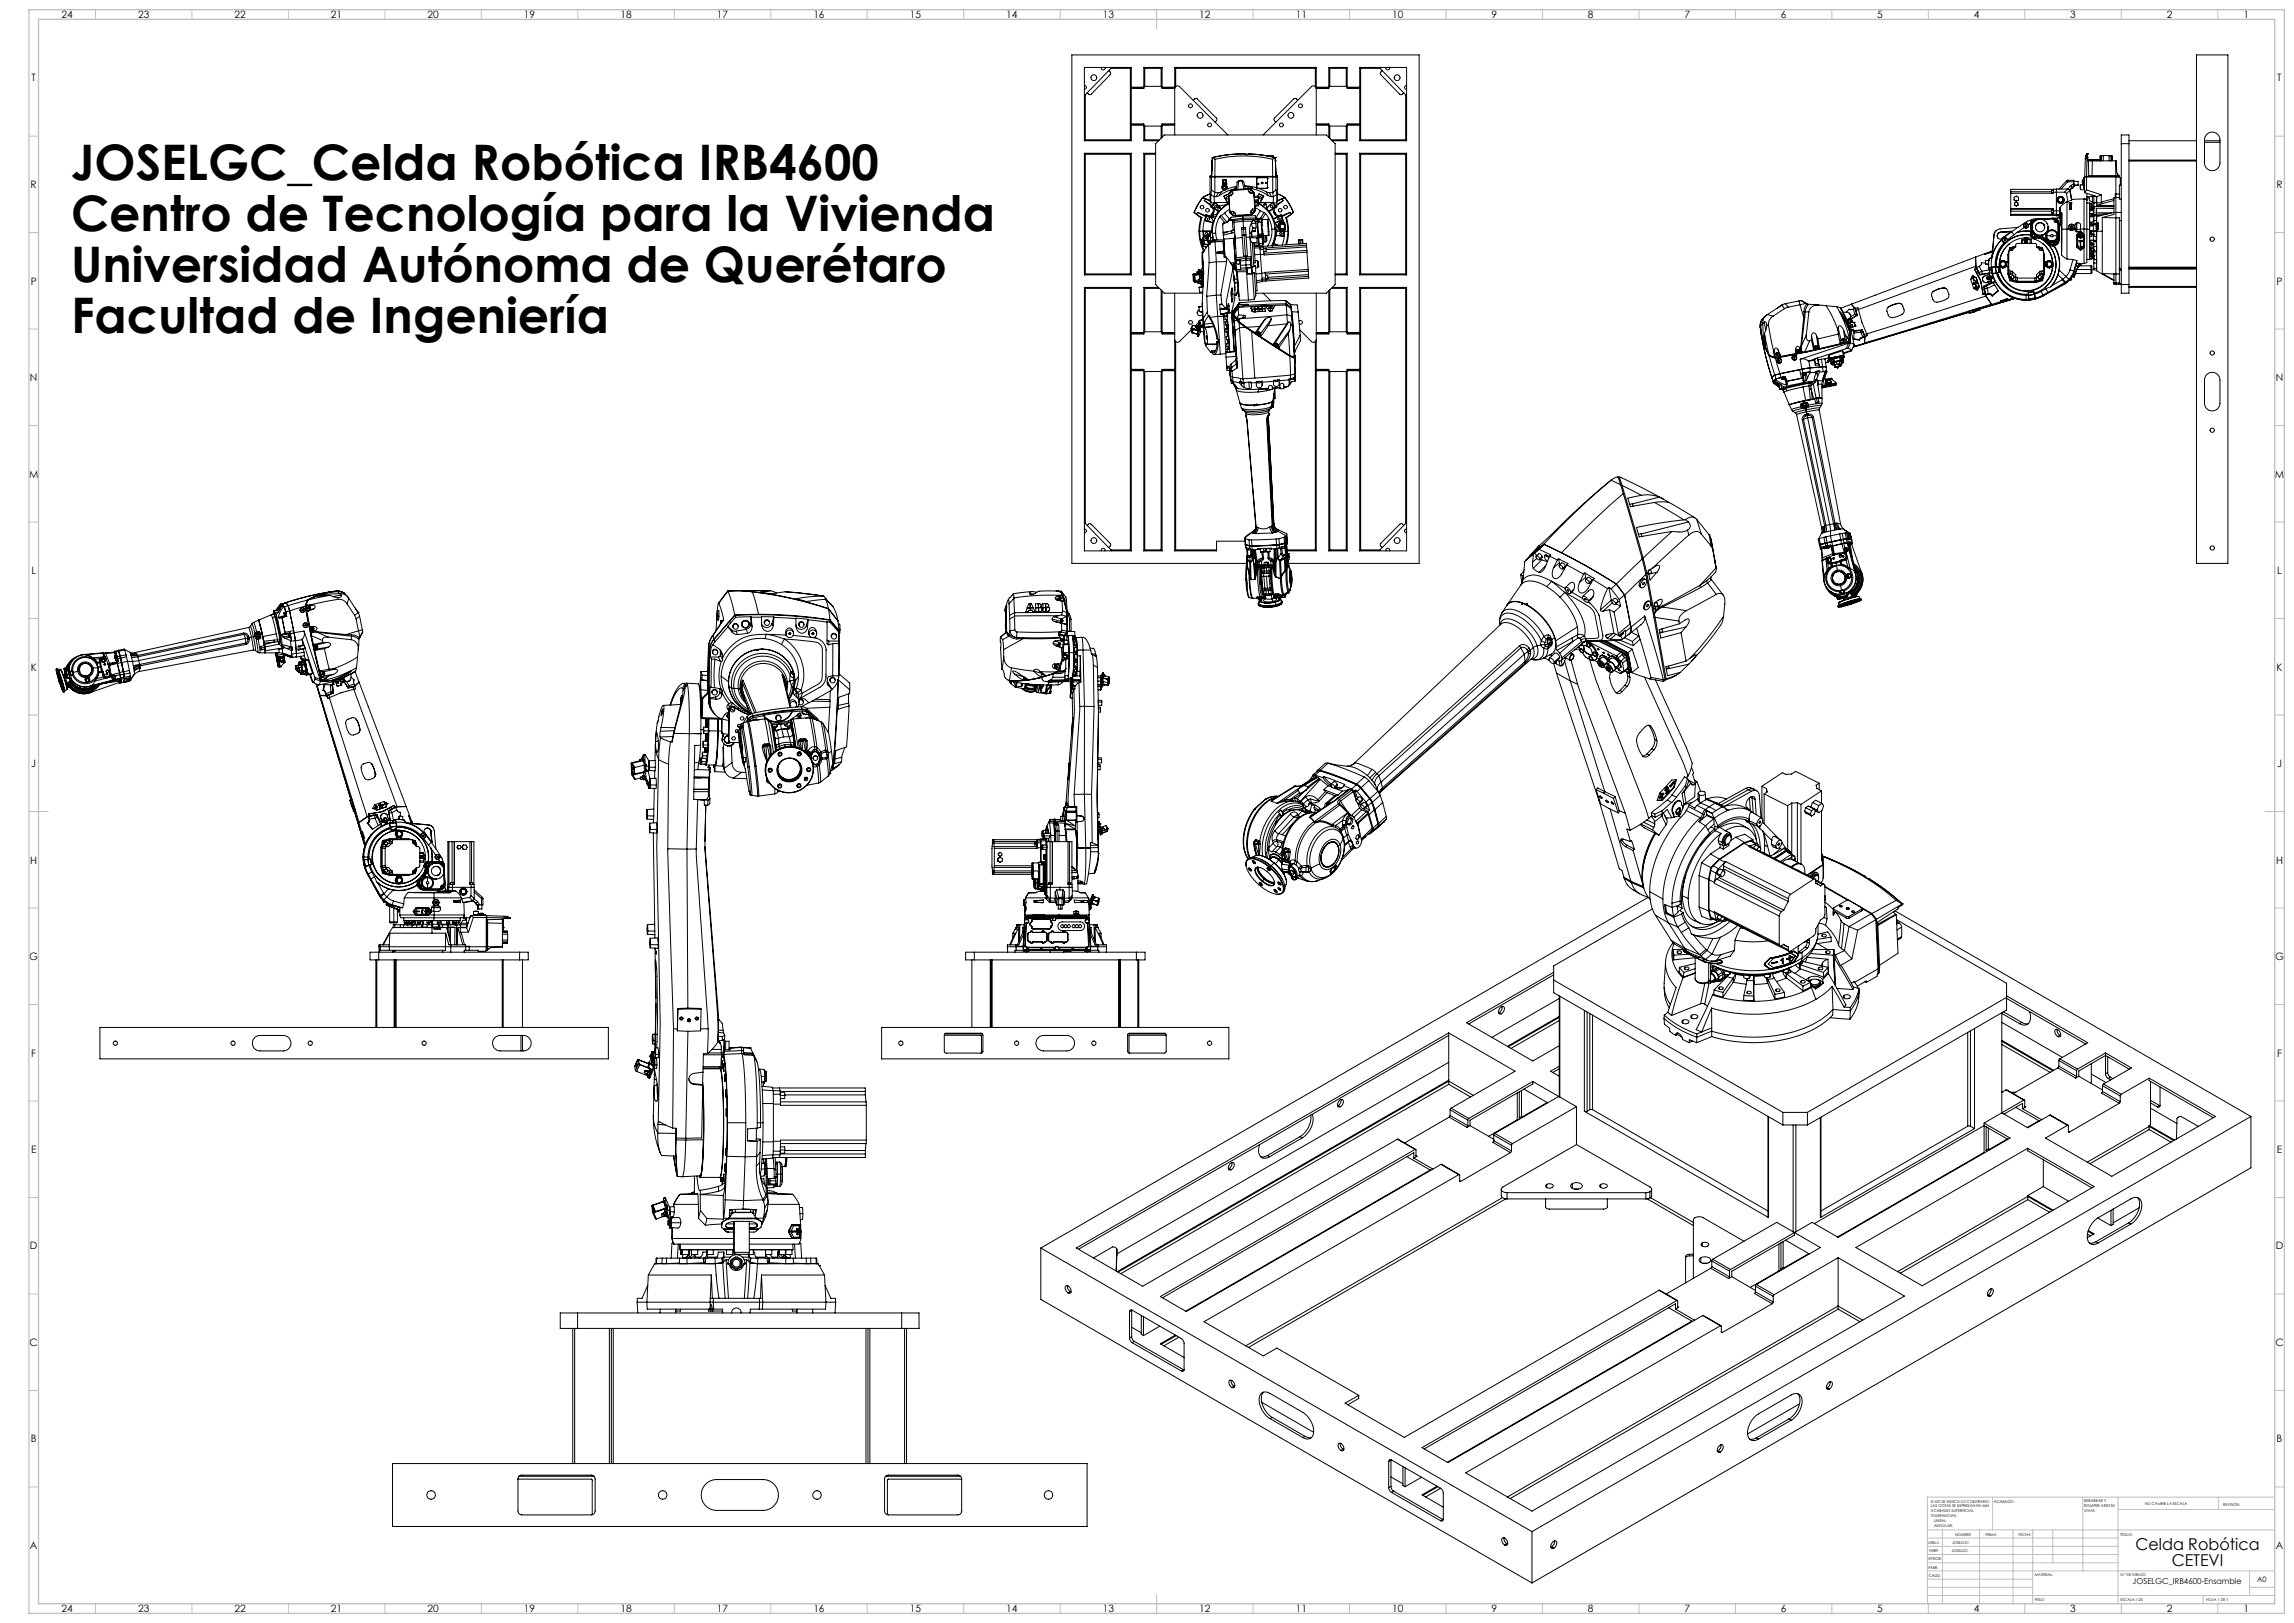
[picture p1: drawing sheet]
<svg xmlns="http://www.w3.org/2000/svg" width="1189mm" height="841mm" viewBox="0 0 1189 841" stroke-linecap="round" stroke-linejoin="round" font-family="sans-serif">
<defs><g id="words">
<g font-size="25.4">
<text x="37" y="93">JOSELGC_Celda Robótica IRB4600</text>
<text x="37" y="120">Centro de Tecnología para la Vivienda</text>
<text x="37" y="146">Universidad Autónoma de Querétaro</text>
<text x="37" y="172">Facultad de Ingeniería</text>
</g>
<g font-size="8.5">
<text x="1107" y="803">Celda Robótica</text>
<text x="1126" y="811">CETEVI</text>
</g>
<g font-size="5.3">
<text x="32" y="9">24</text>
<text x="72" y="9">23</text>
<text x="122" y="9">22</text>
<text x="172" y="9">21</text>
<text x="222" y="9">20</text>
<text x="272" y="9">19</text>
<text x="322" y="9">18</text>
<text x="372" y="9">17</text>
<text x="422" y="9">16</text>
<text x="472" y="9">15</text>
<text x="522" y="9">14</text>
<text x="572" y="9">13</text>
<text x="622" y="9">12</text>
<text x="672" y="9">11</text>
<text x="722" y="9">10</text>
<text x="773" y="9">9</text>
<text x="823" y="9">8</text>
<text x="873" y="9">7</text>
<text x="923" y="9">6</text>
<text x="973" y="9">5</text>
<text x="1023" y="9">4</text>
<text x="1073" y="9">3</text>
<text x="1123" y="9">2</text>
<text x="1163" y="9">1</text>
<text x="16" y="42">T</text>
<text x="1180" y="42">T</text>
<text x="16" y="97">R</text>
<text x="1180" y="97">R</text>
<text x="16" y="148">P</text>
<text x="1180" y="148">P</text>
<text x="16" y="197">N</text>
<text x="1180" y="197">N</text>
<text x="15" y="247">M</text>
<text x="1179" y="247">M</text>
<text x="16" y="298">L</text>
<text x="1180" y="298">L</text>
<text x="16" y="347">K</text>
<text x="1180" y="347">K</text>
<text x="16" y="398">J</text>
<text x="1180" y="398">J</text>
<text x="16" y="448">H</text>
<text x="1180" y="448">H</text>
<text x="15" y="497">G</text>
<text x="1179" y="497">G</text>
<text x="16" y="548">F</text>
<text x="1180" y="548">F</text>
<text x="16" y="597">E</text>
<text x="1180" y="597">E</text>
<text x="16" y="647">D</text>
<text x="1180" y="647">D</text>
<text x="15" y="698">C</text>
<text x="1179" y="698">C</text>
<text x="16" y="747">B</text>
<text x="1180" y="747">B</text>
<text x="16" y="803">A</text>
<text x="1180" y="803">A</text>
<text x="32" y="835">24</text>
<text x="72" y="835">23</text>
<text x="122" y="835">22</text>
<text x="172" y="835">21</text>
<text x="222" y="835">20</text>
<text x="272" y="835">19</text>
<text x="322" y="835">18</text>
<text x="372" y="835">17</text>
<text x="422" y="835">16</text>
<text x="472" y="835">15</text>
<text x="522" y="835">14</text>
<text x="572" y="835">13</text>
<text x="622" y="835">12</text>
<text x="672" y="835">11</text>
<text x="722" y="835">10</text>
<text x="773" y="835">9</text>
<text x="823" y="835">8</text>
<text x="873" y="835">7</text>
<text x="923" y="835">6</text>
<text x="973" y="835">5</text>
<text x="1023" y="835">4</text>
<text x="1073" y="835">3</text>
<text x="1123" y="835">2</text>
<text x="1163" y="835">1</text>
</g>
<text font-size="4.2" x="1105" y="821">JOSELGC_IRB4600-Ensamble</text>
<text font-size="3.9" x="1170" y="820">A0</text>
<g font-size="2">
<text x="1001" y="779">SI NO SE INDICA LO CONTRARIO:</text>
<text x="1033" y="779">ACABADO:</text>
<text x="1080" y="778">REBARBAR Y</text>
<text x="1112" y="780">NO CAMBIE LA ESCALA</text>
<text x="1001" y="781">LAS COTAS SE EXPRESAN EN MM</text>
<text x="1001" y="784">ACABADO SUPERFICIAL:</text>
<text x="1080" y="781">ROMPER ARISTAS</text>
<text x="1080" y="783">VIVAS</text>
<text x="1152" y="780">REVISIÓN</text>
<text x="1001" y="786">TOLERANCIAS:</text>
<text x="1002" y="789">LINEAL:</text>
<text x="1002" y="791">ANGULAR:</text>
<text x="1013" y="796">NOMBRE</text>
<text x="1029" y="796">FIRMA</text>
<text x="1046" y="796">FECHA</text>
<text x="1099" y="796">TÍTULO:</text>
<text x="1000" y="800">DIBUJ.</text>
<text x="1012" y="800">JOSELGC</text>
<text x="999" y="808">APROB.</text>
<text x="1000" y="804">VERIF.</text>
<text x="1011" y="804">JOSELGC</text>
<text x="1000" y="813">FABR.</text>
<text x="1000" y="817">CALID.</text>
<text x="1055" y="817">MATERIAL:</text>
<text x="1099" y="817">N.º DE DIBUJO</text>
<text x="1055" y="830">PESO:</text>
<text x="1099" y="830">ESCALA:1:20</text>
<text x="1143" y="830">HOJA 1 DE 1</text>
</g>
</g></defs>
<g fill="none" stroke="#c0c0c0" stroke-width=".52">
<path d="M49 5v5M99 5v5M149 5v5M199 5v5M249 5v5M299 5v5M349 5v5M399 5v5M449 5v5M499 5v5M549 5v5M599 5v10"/>
<path d="M649 5v5M699 5v5M749 5v5M799 5v5M849 5v5M899 5v5M949 5v5M999 5v5M1049 5v5M1099 5v5M1149 5v5M15 71h5"/>
<path d="M1179 71h5M15 121h5M1179 121h5M15 171h5M1179 171h5M15 221h5M1179 221h5M15 271h5M1179 271h5M15 321h5M1179 321h5M15 371h5"/>
<path d="M1179 371h5M15 421h10M1174 421h10M15 471h5M1179 471h5M15 521h5M1179 521h5M15 571h5M1179 571h5M15 621h5M1179 621h5M15 671h5"/>
<path d="M1179 671h5M15 721h5M1179 721h5M15 771h5M1033 776v17M1080 776v38M1098 776v55M1150 776v6M1179 771h5M1179 776h-180v55M999 793h180M999 797h99"/>
<path d="M1007 793v38M1026 793v38M1043 793v38M1054 793v38M1064 793v17M1098 782h81M999 810h99M999 806h99M999 801h99M999 818h55M999 814h180M1166 814v13"/>
<path d="M49 831v5M99 831v5M149 831v5M199 831v5M249 831v5M299 831v5M349 831v5M399 831v5M449 831v5M499 831v5M549 831v5M599 826v10"/>
<path d="M649 831v5M699 831v5M749 831v5M799 831v5M849 831v5M899 831v5M949 831v5M999 827h180M999 823h55M999 831v5M1049 831v5M1099 831v5"/>
<path d="M1142 827v4M1149 831v5M1166 823h13"/>
</g>
<path d="M15 5h1169v831h-1169zM20 10h1159v821h-1159z" fill="none" stroke="#c0c0c0" stroke-width=".7"/>
<g fill="none" stroke="#000" stroke-width=".52">
<path d="M571 35a1 1 0 0 0 1 1 1 1 0 0 0 1-1M575 37l1 1-1 1-9 10h-1l-1-1M576 35h10M576 35l-14 15M586 35v37M586 35h.1M586 35h-24v38M586 35v10M593 35h.1M593 35h9M593 35v10M602 35v10"/>
<path d="M602 35h.1M609 35h.1M609 35h73M609 35v10M682 35v10M682 35h.1M689 35h.1M689 35h9M689 35v10M698 35v10M698 35h.1M705 35h.1"/>
<path d="M705 35v10M705 35h24v38M705 35h10M705 35v37M715 35l14 15M716 37v2l9 10h2l1-1M718 35a1 1 0 0 0 1 1 1 1 0 0 0 1-1M1138 28h17v264h-17zM562 44a1 1 0 0 1 1 1 1 1 0 0 1-1 1M563 49v23M586 45v1M586 46h.1"/>
<path d="M586 45h7M586 46v18M586 46h7M593 45v1M593 46h-7M593 45h9M602 45v1M602 46h7M602 45h7M609 45v1M609 46h.1M609 46l1-1h1l25 25"/>
<path d="M609 46v18M618 52l2-1 10 10 1 1-1 1M673 52l-1-1h-1l-10 10-1 1 1 1M682 45v1M682 46h.1M682 46l-1-1h-1l-25 25M682 45h7M682 46v18M682 46h7M689 45v1M689 46h-7M689 45h9"/>
<path d="M698 45v1M698 46h7M698 45h7M705 45v1M705 46h.1M705 46v18M729 49v23M729 44a1 1 0 0 0-1 1 1 1 0 0 0 1 1M562 79l1 1M562 73h24M562 79v63M562 79h24"/>
<path d="M563 72l-1 1M563 72h23M563 80h23M563 80v62M586 72v1M586 80v62M586 65h.1M586 64l7 1M586 64v1M586 79v1M586 65h7M586 65v8"/>
<path d="M586 79v63M593 65h.1M593 79v1M593 73h7M593 65v8M593 79v63M593 79h6M593 65h9M593 72v1M593 72h8M593 80h6M593 65v7"/>
<path d="M593 80v62M602 65v7M602 65h.1M602 65h7M602 65v6M609 65h.1M609 64l-7 1M609 64v1M609 65v5M645 80h-8l-9 2M645 80h1h1M645 80h.1"/>
<path d="M647 80l14 2M647 80h.1M682 65h.1M682 64l7 1M682 64v1M682 65h7M682 65v5M689 65h.1M689 65v6M689 65h9M689 65v7M690 72h8"/>
<path d="M690 73h8M692 79h6M692 80h6M698 72v1M698 65v7M698 80v62M698 65h.1M698 79v1M698 65v8M698 79v63M698 65h7M705 65h.1"/>
<path d="M705 64l-7 1M705 64v1M705 79v1M705 65v8M705 79v63M705 73h24M705 79h24M705 72v1M705 80v62M705 72h24M705 80h24M729 72v1"/>
<path d="M729 80v62M729 79v1M729 79v63M1082 80l-1 1v2M1082 80v2M1082 80h.1M1082 80h-1zM1099 70h4v82h-4zM1099 74h4M1103 73h35M1143 73h8M1143 74h8"/>
<path d="M1144 70a4 4 0 0 1 4-1 4 4 0 0 1 3 3v12a4 4 0 0 1-4 4 4 4 0 0 1-4-4v-12zM627 92v12M627 92h1M627 91h1M627 91v1M628 98v3M628 98l2 2M628 92h2M628 92v6M628 91h2M628 91v1M628 83h.1"/>
<path d="M628 83v8h-1M628 82v1M628 82v9M628 82l2 1M628 82h.1M630 91v1M630 100h2M630 92v8M630 92h30M630 100l-1 2M630 91h30M630 83v8"/>
<path d="M630 83a65 65 0 0 1 30 0M632 100l-2 2M633 99l-1 1M633 99l-1 2M634 96l-1 2h2M634 96h.1M634 94h.1M634 95h.1M634 94v2M634 95v1M634 95h1M634 93v1"/>
<path d="M634 93h1M634 93h.1M635 96h.1M635 96a1.2 1.2 0 0 1 1 1 1.2 1.2 0 0 1-1 1M635 96a1.2 1.2 0 0 0-2 1 1.2 1.2 0 0 0 2 1M635 96h-1M635 98h.1M635 93l1 1M635 98l-2 1M635 93h.1M635 96h1M635 95h1"/>
<path d="M635 95v1M636 95h.1M636 94v2M636 96h.1M636 94h.1M636 96v1l-1 1M637 100v1M638 99h.1M638 99l-1 1v2M639 99v1l-1 1-1 1M640 97v1M640 97h1"/>
<path d="M640 98l-4 1-4 2M641 98h-1M641 97h-1M641 97l-6 1M641 94v4M642 94h-1M642 94h.1M642 94v4M644 94h1M644 94h.1M644 93l1 1M644 94l1 4"/>
<path d="M644 94h-2M644 93v1M644 93l-2 1M645 94l1 4M645 96l6 1M645 97h3M646 98h.1M647 97v1M647 97l-1 1M647 98v1l1 1h2M647 98l-9 1M648 98l2 2"/>
<path d="M648 98h-1M648 98l1 1M648 98l-10 1M648 97h-1M648 97h1M649 98l4 1 4 2M649 98h-1M649 97v1M649 97l-2 1M649 99l1 1M650 100v8M650 100v2h2"/>
<path d="M651 97h.1M651 97l1 1M651 93h.1M651 93v4M652 92l-1 1M652 98l4 1M652 92h.1M652 98h.1M652 98h4M652 92h4M654 95v-1l1 1M654 95h1"/>
<path d="M654 95h.1M655 95h.1M656 81h4M656 99l1 2M656 99l2 1M656 92l1 1M656 92h.1M656 98h.1M656 81h1M657 93h.1M657 97h.1M657 97l-1 1"/>
<path d="M657 93v4M657 81h.1M657 81h1M658 100l1 2M658 100h2M658 81h.1M658 81h1M659 81h.1M660 83v8M660 91h1M660 91v1M660 92h1"/>
<path d="M660 92v8M660 100v2M660 81h.1M660 81h-1M661 82l-1 1M661 82v9M661 82h.1M661 82v1M661 83h.1M661 83v8h1M661 91v1M661 91h1"/>
<path d="M661 98l-1 2M661 98l1 3M661 92h1v12M661 92v6M662 91v1M1042 99v1M1042 99h21M1064 99h-1v1M1064 98h-22v1M1064 100h6M1064 100h-22M1066 98v14h1"/>
<path d="M1070 100h1M1071 94h1M1071 94l-4 4M1072 98l1 1M1072 98h-8v2M1072 94h.1M1072 93l-1 1M1072 93v1M1072 93h3v2M1072 98l-2 2M1072 94l-4 4M1072 94h3"/>
<path d="M1072 98h.1M1073 99h.1M1073 99l-2 1M1073 99l1 5M1073 99l1 4M1073 96l-1 2M1073 96l1 1M1074 97l-1 2M1074 97h.1M1075 95v2M1075 94h2v2M1075 96h2"/>
<path d="M1075 97h-1M1075 97h.1M1075 95l-2 1M1077 96h.1M1078 96v2M1080 96h-2v2h2M1080 93h-1l1 2M1080 95v1M1080 96h.1M1080 95h.1M1080 97v1M1080 93v2"/>
<path d="M1080 97h.1M1080 93h.1M1080 93v4M1080 92v1M1080 100l7 2M1081 91v1M1081 91h1M1081 83v8M1081 98l8 3M1081 98l-1 2M1081 92h-1v8M1081 92h17"/>
<path d="M1081 92v6M1082 91v1M1082 91h16M1082 82v9M1082 82h.1M1082 82l-1 1M1082 82v1M1082 83h3M1082 83l1 8h15M1083 83h-1M1083 83h.1M1083 83h1"/>
<path d="M1084 83h2M1084 83h.1M1085 83h11M1085 83l-1 8M1085 83h.1M1085 83h2M1086 83h.1M1086 83h1M1087 83h.1M1087 83h1M1089 81l-1 2M1089 81h.1"/>
<path d="M1089 81v2M1090 81h3M1090 81h-1M1090 81v2M1093 81h1M1093 81v2M1094 81h.1M1094 81v2M1094 81h1v2M1096 83h1l1 7M1096 91l1 10M1096 83l1 8"/>
<path d="M1098 90v1M1098 91l1 1-1 9M1103 83h35M619 110l4 3M619 110l1 1M619 110h.1M620 111l3 2M621 110l-1 1M621 110l4 2M621 120l1 5 2 5-1 1M621 120h1M622 120h1"/>
<path d="M622 120l1 7M623 113l-2 7M623 113l-1 7M623 113h.1M623 102l2 1M623 102l4 2M623 102l-4 8M623 102h.1M623 120l1 3M623 120h1M624 120h.1M624 120h4z"/>
<path d="M624 120v2M624 104l4 2M624 104l4 3M625 114l4 1-4-1M625 114h.1M625 112h.1M625 103l-1 1M625 103l3 1M625 112l-2 8M625 111v1M625 112v2M625 111l2 1"/>
<path d="M625 112l3 1M627 112h.1M627 112l1 1M627 104h1M627 101h.1M627 101l-4 1M628 104v1M628 107l1 1M628 101l1 1M628 101v4M628 105h1M628 107h.1"/>
<path d="M628 106v1M628 112l3-1-2 4-1-2zM628 107l3 2-2-1M628 111l-1 1M628 111h1M628 110v1M629 111l-2 1M629 108l-1 2M629 115l-1 6M629 110v1M629 110h-1M629 102h1"/>
<path d="M629 102v3M629 108h.1M629 108v2M629 105h7M629 105l-1 1M629 105h.1M630 105h.1M630 105l2 2M630 105l-2 2M631 110l-1 1M631 107l5-1-5 4zM632 101l-2 1"/>
<path d="M632 112a14 14 0 0 0-2 9M632 112l3 3M633 108l-1-1 1 1M633 112h-1M633 112l3 3M634 117v3M634 117h.1M634 102h.1M634 102l2 3M635 116l-1 1M635 115l-1 2M635 115v1"/>
<path d="M635 110l2 4M635 110l-2 2M636 115h.1M636 115l-1 1M636 115h-1M636 105h.1M637 101l-3 1M637 101h.1M637 101v9M637 120h-3M637 102v8M637 105l-2 1"/>
<path d="M637 114h.1M637 114l-1 1M637 105a16 16 0 0 0-9 16M637 108l-2 2M637 110l2 2h5M637 110l2-1 1 1v2M637 110h.1M637 110l2 2h1M638 113l-1 1M638 120l-4 1M638 120v1M639 114h1"/>
<path d="M639 114h-2M639 114v5M639 119l-1 1M640 114v1M640 115v8M640 119h-1M644 119v3M644 112h.1M644 112v1M644 112h7v1M644 112l-6 1M644 113v1"/>
<path d="M644 113l-7 1M644 114v1M644 114h-4M644 115l1 3M644 115h-4M645 118h1v1M645 118h-1v1M645 118v1M645 119l1 14M645 119h-1M646 119v3M646 119h-1"/>
<path d="M649 116h2v2h-1zM649 115l-1 2v3M649 115h-5M649 118v2M650 105h2v2h-2M650 108h-1l-1 1v2M650 108v1l-1 2-9 1M650 107l1 2-2 2-5 1M650 108l3 1M651 115h.1M651 120h-2M651 104v1"/>
<path d="M651 118v2M651 118h.1M651 115v1M651 113h-7M651 113v1M651 114l-2 1M651 114v1M651 114h.1M651 114h-7M651 104l1 1M651 105h.1M651 113h.1"/>
<path d="M651 114l1 1M652 115h-1M652 115v7M652 113h.1M652 113h-1M652 113v1M652 114v1M652 114h-1M652 114h.1M652 115h.1M652 115v6M652 114l1 1"/>
<path d="M652 115h2M652 102h-2M652 102v2h-2M652 105h4l1 3-5-3a16 16 0 0 1 9 14M652 105h-2M652 105h.1M652 104h-2M652 106h-2M653 101h.1M653 101l2 1M653 101l-1 1M653 105h7"/>
<path d="M653 109l2 1M653 109l-2 4M654 113v1M654 113h.1M654 113h-2M654 114h.1M654 114h-2M654 115h.1M654 115v6M654 114v1M654 115l1 6M655 102l-2 3"/>
<path d="M655 102h.1M655 110l1 1M655 110l-2 3M656 111a15 15 0 0 1 3 8M656 111l-2 3M657 114l1 6M657 114v6M657 114h-3M657 120l1 2v-2M657 101l2 1M657 120h1M659 102h1"/>
<path d="M659 119v4l-2 5M659 105l-3 3 3 4 2 4v-1M659 105l-3 3M659 105h.1M659 105l2 2M660 105l1 1M660 105h.1M660 105h2M660 108h1M660 102v3M660 108v2M660 110l1 1"/>
<path d="M660 110h1M661 108v2M661 115h.1M661 115v1M661 116v3M661 116h1v3h-1M661 111l1 1M661 119h-2M661 119v4l-2 4M661 119h.1M661 107h1M661 110v1"/>
<path d="M661 107h.1M661 111h.1M661 111l2 1M661 107l-3 3 2-2M661 106v1M661 119v1M662 107h.1M662 101l-2 1M662 101v4M662 104v1M662 107l-1 1M662 104h.1"/>
<path d="M662 101l4 1M662 101h.1M662 117a2.2 2.2 0 0 0 4 2M662 117h.1M662 117a2.2 2.2 0 0 0 2 2 2.2 2.2 0 0 0 2 0M663 112h-1M663 117a1.5 1.5 0 0 0 2 2 1.5 1.5 0 0 0 1-2M663 117h.1M663 117a1.5 1.5 0 0 1 2-1 1.5 1.5 0 0 1 1 1M664 112l-4 1 2-1M664 112l1 2M664 111v1"/>
<path d="M664 111l-1 1M664 112h.1M664 103l-2 1M664 103l1 1M664 112l1 3M665 114h.1M665 114l-4 1M665 104l-4 2M665 104l-3 3M665 115a2.2 2.2 0 0 0-3 2M665 115l1 1M665 120v2"/>
<path d="M666 120h-5h4M666 120h-1M666 120l-1 2M666 120h.1M666 119v1M666 120l-1 7M666 120h1M666 116a2.2 2.2 0 0 0-4 1M666 116v1M666 102h.1M666 102l4 8M666 102l-2 1"/>
<path d="M666 102l-4 2M666 117h.1M666 117a1.5 1.5 0 0 0-2-1 1.5 1.5 0 0 0-1 1M666 117v2M666 119h.1M666 113l1 7M666 113h1M667 113a23 23 0 0 1 0 14M667 120l-1 7M669 110l-5 2M669 110v1M669 111l-3 2"/>
<path d="M670 110l-1 1M670 110h.1M670 110l-3 3M1035 119l-2 3M1035 119h.1M1042 108v1M1042 100v8M1042 109v3h24M1042 108h22v1M1042 109h21M1042 120h-5M1044 102h1h1v2h-1h-1z"/>
<path d="M1044 106v-1h1h1v1l-1 1M1044 106l1 1M1045 104h.1M1045 107h.1M1046 106l-1 1M1046 118l-10 1-2 1v2M1049 118l-3 2M1049 118h1M1050 116l1 1M1050 116a1.3 1.3 0 0 0-1 0 1.3 1.3 0 0 0 0 2M1050 120h3M1050 120h-4"/>
<path d="M1050 116h.1M1050 116a1.2 1.2 0 0 0-1 1 1.2 1.2 0 0 0 1 1M1050 116a1.2 1.2 0 0 1 1 1 1.2 1.2 0 0 1-1 1M1050 117h.1M1050 117h1M1050 120h-5M1050 118h.1M1050 120h.1M1051 117v1h-1M1052 116l-1 1M1052 116l1 2M1053 120v3"/>
<path d="M1053 120h.1M1053 118v2M1053 115v3M1053 115h.1M1053 115l-1 1M1053 115v7M1053 115v6M1053 114v1M1053 114l1 1M1053 114h.1M1053 118h.1M1053 118l1 2"/>
<path d="M1053 117v2M1053 119l1 2 3 1M1053 115v2M1053 119v2M1054 115h.1M1054 114l-3 1-8 5M1054 120h.1M1054 114h.1M1054 114l-1 1M1054 115h-1M1054 114v1M1054 114l1 1"/>
<path d="M1054 114h1M1055 114v1M1056 114h-1M1059 117l1 1M1059 117h.1M1059 117a2.4 2.4 0 0 0-2-2 2.4 2.4 0 0 0-2 3M1062 118h.1M1062 118a4 4 0 0 1-4 4 4 4 0 0 1-4-2M1062 117a4 4 0 0 1-5 5M1063 110h.1M1063 100h.1M1063 110h1"/>
<path d="M1063 100h1M1064 119l1 1 1 2M1064 119h.1M1064 119a3 3 0 0 1 3 3 3 3 0 0 1-3 3M1064 119l-2 1-1 2M1064 119a3 3 0 0 0-4 3 3 3 0 0 0 4 3M1064 114h.1M1064 114h-5M1064 114h1M1064 113v1M1064 113h1M1064 113l2 1 1 2"/>
<path d="M1064 109v2M1064 109h-1v1M1064 109h4M1064 111h.1M1064 112h.1M1065 114a1 1 0 0 0 0 1 1 1 0 0 0 1 0M1065 114h.1M1065 114v1M1065 114l1 1v-1M1065 114h1M1065 113h.1M1065 113v1"/>
<path d="M1065 113l2 2M1066 111h2M1066 111h-24M1066 114h.1M1066 114l1 2M1066 115l1 1M1066 115h.1M1067 116h.1M1067 116v5M1067 115v1M1067 115h.1M1067 115h-1"/>
<path d="M1067 104l1 1M1067 104h.1M1067 116v8M1067 112v1M1067 112h.1M1068 105h.1M1068 111l-1 1M1068 108v1M1068 113v4M1068 112l-1 1-13 1M1068 112v1M1068 109v2"/>
<path d="M1068 112h-1M1068 109v1M1068 109v4M1068 102a1.8 1.8 0 0 1 2 2 1.8 1.8 0 0 1-2 1M1068 102a1.8 1.8 0 0 0-2 2 1.8 1.8 0 0 0 2 1M1068 102h.1M1068 117v1M1068 110l1 1M1068 110v7M1068 118v14M1069 102a1.3 1.3 0 0 1 0 2 1.3 1.3 0 0 1-1 1M1069 102a1.3 1.3 0 0 0-2 1 1.3 1.3 0 0 0 1 2"/>
<path d="M1069 102h.1M1069 111v8M1069 111l-1 7M1069 119l-1 13M1069 104v1h-1M1069 104h.1M1071 100l1 5M1071 119v15M1071 119h1M1071 119h-2M1071 105v14M1071 105l-3 3"/>
<path d="M1072 105h-1M1072 119h2M1072 105h2M1072 105l1 3M1072 105h1M1073 106h.1M1073 106h1M1073 105v1M1073 105h1M1073 106v2M1073 118h1M1074 108h-1"/>
<path d="M1074 106v2M1074 106h.1M1074 105v1M1074 104l-2 1M1074 116l-2 1v2M1074 116h.1M1074 116a1.5 1.5 0 0 0-2 2 1.5 1.5 0 0 0 2 1M1074 116l1 1v2M1074 116a1.5 1.5 0 0 1 1 2 1.5 1.5 0 0 1-1 1M1074 117l1 1-1 1M1074 117l-1 1 1 1M1074 117v2"/>
<path d="M1074 119h.1M1074 103v1M1074 105v3M1074 105h.1M1075 119h-1M1075 119h1M1076 119a1.4 1.4 0 0 0 1 1 1.4 1.4 0 0 0 1-1M1076 119a2.1 2.1 0 0 1-1-3 2.1 2.1 0 0 1 3-1v1v3M1076 119h2M1076 119v1M1076 115v4M1078 119h2"/>
<path d="M1080 103h-6M1080 103l2 1M1080 119v18M1080 119h2M1080 103v16M1080 103h2M1082 119v14a2.2 2.2 0 0 1-1 3l-1 1M1082 104v15M1082 105h1M1082 119h1M1082 103v1M1082 103h.1"/>
<path d="M1082 102l1 1v1l1 1M1082 100v2M1083 119h.1M1083 105v14M1083 105h.1M1083 119v15M1083 115h1v1M1083 111h1M1083 105h1v1M1083 120h1M1083 116h1M1083 112h1"/>
<path d="M1083 107h1M1083 108h1M1083 106h1M1084 120h1M1084 120h.1M1084 112h1M1084 120v1M1084 109h.1M1084 116v1h-1M1084 111v1M1084 108v1h-1M1084 107v1"/>
<path d="M1084 106v1M1084 107h.1M1084 105l1 1M1084 101v1M1084 102v3M1084 102h1M1084 102h-2M1085 120h1M1085 117v3M1085 120h-1M1085 112h.1M1085 109h-1"/>
<path d="M1085 109h.1M1085 112v3M1085 108h.1M1085 109v2M1085 107h-1M1085 120a1.4 1.4 0 0 0 0 2 1.4 1.4 0 0 0 2 0v-2M1085 114h2M1085 111h.1M1085 107h11M1085 105v2M1085 120h.1M1085 116l-1 1h1"/>
<path d="M1085 115h-1M1085 107l-1 1h1M1085 111l-1 1M1085 110l-1 1M1085 101v1M1085 108l-1 1M1085 107l-1 1M1085 116h1M1085 102v3M1085 107v4M1085 114v2M1085 111h1"/>
<path d="M1086 102h-1M1086 116l-1 1M1086 111v1M1086 120h-1M1086 116v4M1086 111h.1M1086 116h.1M1087 117v2M1087 105h.1M1087 117h.1M1087 111v1M1087 110v1"/>
<path d="M1087 110h8M1087 102v3M1087 108l-1 3M1087 108v2M1087 108h9M1087 115l1 1v3h-1M1087 112v3M1087 120h3M1087 119v1M1087 120v20M1087 115v2M1087 120h.1"/>
<path d="M1087 114l-1 2M1087 112v2M1087 112h.1M1087 120h-2M1087 105v1M1087 106v1M1087 107h9M1087 105h-2M1087 105v2M1087 107h.1M1087 105h2M1087 116v3"/>
<path d="M1087 117h1M1088 116l-1 1M1089 101l-2 1M1089 101v4M1089 112h-4v2M1090 113h7M1090 113v7M1090 120v22M1093 111h-6M1096 110v1l-6 2M1096 110h1M1096 110l-9 2"/>
<path d="M1096 103l-7 2M1096 104l-9 2M1096 102v8M1096 102h.1M1096 102h1M1097 113h1v29M1097 110v3M1097 102v8M1097 102h1M1097 113v29M1097 101h1M1097 101v1"/>
<path d="M1097 101l-1 1M1098 102v1h1M1098 101v1M1099 110h-2M1099 114h-1M621 140h.1M621 140h1M621 140l2 1M622 140h.1M622 140h-1M622 140h1M623 124h.1"/>
<path d="M623 124v3M623 139v3M623 139h.1M623 127v1M623 127h.1M623 124l3 1M623 131v8M623 131v1M623 128l1 2M623 127l3 1M623 132h.1M623 128h2"/>
<path d="M623 132l1 9-1 16 1 8M623 125h.1M623 136v3M623 124v1M623 136h.1M623 126h.1M623 135v1M623 135h.1M624 139h.1M624 139v3M624 139h-1M624 124v2"/>
<path d="M624 123l-1 1M624 123h1M624 131h-1M624 126h.1M624 126l-1 1M624 126l2 1M624 124l1 3M624 122h.1M625 123v1M625 123h.1M625 128h.1M625 124h1"/>
<path d="M626 123h-1M626 123h.1M626 123l-1 1M626 125h.1M626 123v1M626 124v1M626 124h.1M626 124v3M626 123v4M626 122h.1M626 122v1M626 127l-3 5"/>
<path d="M626 127l1 9M626 122h-2M627 125h.1M627 125v1zM627 136l-2 18M627 126h.1M627 126v1M627 121h.1M627 121v1h-3M627 121l-1 2M627 125v1M627 126l-1 1"/>
<path d="M627 121l1-1v1M627 121v2M627 121v3M627 124v1M627 123v1M628 123l1 1M628 121l1 2h-2M628 121h.1M628 121l1 3M630 124v1M630 124l-3 1M630 125h.1"/>
<path d="M630 125v11M630 125h4v6M630 125l-3 1M630 125h-3M630 121h-2M630 121l1 3M630 136v17M630 136h-3M632 130l-1 1h3M632 130v1M632 131h-1M634 120v1"/>
<path d="M634 121v1M634 122v2h-4M634 130h-2M634 131h-2M634 131h.1M634 124l1 9M634 131v2h2M634 125h-4M636 133v3M636 133l3 5M636 136l-3 17M636 136h-6"/>
<path d="M638 136h2v1M638 121l-4 1M639 138v2l-3 16v4M639 138v1M639 139v1M639 139h1M639 140l1 5M639 124l2 16M639 124h-5M639 123l2 17M639 123v1M640 137v1"/>
<path d="M640 137h-2M640 138l-1 1M640 138h.1M640 138v1M640 138h-1M640 122v1M640 120l-2 1M640 122h.1M640 123v1M640 124v1M640 123h-1M640 124h.1"/>
<path d="M640 125h.1M640 139v1M640 139l1 2M640 123h.1M640 123v11M640 140h-1M640 140l1 1M640 128l1 1M640 127v1M640 134h1M640 128h.1M641 135l2-1v1"/>
<path d="M641 134v1M641 135v5M641 140h.1M641 140v1M643 135v2M643 137v2M643 139h3M643 139v1h-2M644 122l1 11h1M644 123h-4M646 133h.1M646 133v1"/>
<path d="M646 133l-6 1M646 134h-5M646 134v1M646 135v2M646 135h.1M646 135h-3M646 122l1 11h-1M646 122h-2M646 137v2M646 137h-3M646 139v1M646 140h-5"/>
<path d="M646 140v1M646 134h.1M646 139h.1M646 139l1 1M647 140v1M647 140h-1M648 120v3M648 120l1 2M648 123l1 10M648 123h-2M648 123h.1M648 135v2"/>
<path d="M648 135h-2M648 123l1 3M648 123h3l1 3h-3M648 137v2M648 137h-2M648 139h.1M648 134v1M648 134h-2M648 139h-2M649 133l-1 1M649 133v5M649 133h-3"/>
<path d="M649 120v2M649 122v1M649 120h.1M649 138l-1 1M649 126l1 12h-1M650 126l1 10h-1M650 138h1l1 12-1 1M650 128h3M650 135h2v4h-1M652 136h.1M652 127v1M652 122v1"/>
<path d="M652 122h-3M652 123h.1M652 123v3M652 123h-1M652 136v2M652 121v2M652 121h.1M652 126v1M652 138h.1M652 126l-2 1M652 123h1M652 127h1"/>
<path d="M652 123l1 3M652 127l-2 1M653 126v1M653 126h-1M653 123h1M653 123h.1M653 123h-1M653 122v1M653 128v4M653 132h-3M653 132l1 10M654 121v1"/>
<path d="M654 121h-2M654 122h-1v1M654 123h.1M654 123v3M654 123h-2M654 126v1M654 126h-1M654 127h-1M655 121h-1M655 121h.1M655 121l-1 1M655 121v1"/>
<path d="M655 122l-1 1M655 122l-2 1M655 122h.1M655 122v1M655 123h-1M655 123v3M655 128h-2M655 128h.1M655 128v1M655 126h-1M655 126l-1 1M655 129h1v1h-1"/>
<path d="M655 129h-2M655 129v3M655 122v3h1M655 132h-2M655 125h.1M656 122v3M656 122l1 3M656 122h.1M657 125h-1M657 122h-2M660 127h.1M660 126l2 1z"/>
<path d="M661 123h.1M661 122h.1M661 122l-1 5M661 121v1M661 122h4M661 120v-1v4l-1 4M661 120h.1M661 120v1M665 122h.1M674 124v2M674 124h1v2M674 124h-1v2"/>
<path d="M674 124h.1M677 127v-1l-22 2M677 127l-22 2M677 127v1M677 128v2M677 128l-21 1M677 130v1M677 130l-22 1M677 131l-22 1M677 131l1 9M678 140v1M678 140l-22 1"/>
<path d="M1023 140l3 5M1023 140h.1M1023 140l1 1M1024 133l-64 25M1024 133v5M1024 133h.1M1024 133v6M1024 138l-61 22M1024 138h.1M1024 138v1M1024 139h.1M1024 139l2 3"/>
<path d="M1024 139l-1 1M1024 139l2 2M1026 138l-2 1M1026 138l1 3M1029 131l-5 2M1029 131v1M1029 131h.1M1029 136h-2v1l-1 1M1029 137h.1M1029 137h2M1030 131h-1M1030 131h.1"/>
<path d="M1031 137v2M1031 139v1M1031 139h.1M1031 135v2M1031 135h.1M1031 135h-2v2M1031 137h.1M1031 140h.1M1031 140v1M1031 140l-4 1M1031 134v1M1031 140l1 1"/>
<path d="M1032 130l-2 1M1032 130v1M1032 130v1l-3 1v-1M1032 130h.1M1032 139h-1M1032 139h.1M1032 138v1M1032 139l1 3M1032 138l1 4M1032 133h.1M1032 133v1M1033 133l-1 5"/>
<path d="M1033 133l-2 2M1033 133h-1M1033 133h.1M1033 130h-1M1033 122v11M1034 122l-1 11M1034 122h-1M1034 138h-2M1034 138h.1M1034 138l1 3M1035 138h.1M1035 138h-1"/>
<path d="M1035 122l1 2h2M1035 122h.1M1035 122l1 2M1036 138v3M1036 138h-2M1036 138h.1M1036 138h-1M1036 136v2M1036 138a14 14 0 0 0 14 13M1036 136h.1M1036 138l2 1M1037 137l1 1"/>
<path d="M1037 120h6l-5 4M1037 120l-1 1-1 1M1037 120l-2 2M1037 120l-1 1M1037 120h.1M1037 137h.1M1038 124h.1M1038 136a1.3 1.3 0 0 1 1 1 1.3 1.3 0 0 1-1 1M1038 136a1.3 1.3 0 0 0-1 1 1.3 1.3 0 0 0 1 1M1038 135l-2 1M1038 135a1.8 1.8 0 0 0-2 2 1.8 1.8 0 0 0 2 2M1038 135l2 1"/>
<path d="M1038 135a1.8 1.8 0 0 1 2 2 1.8 1.8 0 0 1-2 2M1038 135h.1M1038 136h.1M1038 138h.1M1038 139h.1M1038 123v1M1038 123h.1M1039 123l-4 5-2 5M1039 123h.1M1039 126h.1M1039 126a16 16 0 0 0-5 12M1039 124h.1"/>
<path d="M1039 123a1.2 1.2 0 0 1 1 1 1.2 1.2 0 0 1-1 2M1039 123a1.3 1.3 0 0 0-1 1 1.3 1.3 0 0 0 1 2M1039 123a1.2 1.2 0 0 0-1 1 1.2 1.2 0 0 0 1 2M1039 124v1M1039 123l1 1M1039 126a15 15 0 0 0-4 12M1040 137l-2 1M1040 137h.1M1040 136v2M1040 138h.1M1040 138h1M1040 136h1"/>
<path d="M1040 136h.1M1040 138l-2 1M1040 125h1M1040 124v1M1041 125l-2 1M1041 132v4M1041 138v4M1041 138h.1M1041 136v2M1041 132v10M1041 132h.1M1041 140l1 1"/>
<path d="M1041 131v1M1041 126a14 14 0 0 0-5 10M1041 126h.1M1042 128h.1M1042 128h3h-3M1042 128l-1 4M1042 128l-1 2M1042 129v1M1043 120l1 2M1043 120l-4 3M1043 128l-1 2M1044 129h-1l-1 1"/>
<path d="M1044 122l-4 2M1045 120l-1 2M1046 120h-1M1048 124h1M1048 124v2M1049 124v2M1049 124h1M1050 126h.1M1050 125v1M1050 124v2M1050 123l-1 1M1050 123a14 14 0 0 0-14 13"/>
<path d="M1050 123h.1M1050 123h1M1050 123l1 1v-1M1050 124h.1M1050 124v1M1051 123a14 14 0 0 1 13 13M1051 124v2M1051 124h1M1051 124h-1M1052 124v2M1052 124h1v2M1053 122a16 16 0 0 0-12 3"/>
<path d="M1053 123l1 1M1053 122h.1M1053 122a15 15 0 0 0-13 3M1053 122v1M1053 122l1 1M1053 121v1M1053 121l1 2M1053 121h.1M1054 123h.1M1054 123h1M1054 121h1v1M1054 121l1 1"/>
<path d="M1054 121h-1M1054 121l-1 1M1054 121h.1M1054 123v1M1055 123h.1M1055 122l-1 1M1055 122v1M1055 122h.1M1055 123v1M1055 123h3M1055 123h-1M1055 124h-1"/>
<path d="M1056 128h2l1 2M1057 122h.1M1057 122h-2M1057 123h2M1057 123h-2M1057 123h1M1057 123h.1M1057 123l-2 1M1057 129h1M1057 123a15 15 0 0 1 3 26M1057 123l1 1M1057 123a15 15 0 0 1 9 16 15 15 0 0 1-12 13"/>
<path d="M1057 122l2 1M1058 124l4 3M1058 123l4 3M1058 123v1M1058 123h.1M1058 128h1M1058 128h-2h3M1058 128l1 2M1059 123l3 3M1059 123h-1M1059 128l1 4M1059 123h.1"/>
<path d="M1059 126a14 14 0 0 1 5 10M1059 140l-1 1M1059 131v1M1059 132v10M1059 132h1M1060 136h1M1060 132v10M1060 136h.1M1060 122l1 3h3M1060 122h.1M1061 138l1 1M1061 138h.1"/>
<path d="M1061 136v2M1061 138h-1h1M1061 137l1 1M1061 137h.1M1061 122l1 2 2 1M1061 122h2M1062 127l3 1M1062 126v1M1062 126l2 1M1062 126h.1M1062 136a1.3 1.3 0 0 1 2 1 1.3 1.3 0 0 1-2 1M1062 136a1.3 1.3 0 0 1 1 1 1.3 1.3 0 0 1-1 1"/>
<path d="M1062 136a1.3 1.3 0 0 0-1 1 1.3 1.3 0 0 0 1 1M1062 135l2 1M1062 135a1.8 1.8 0 0 1 2 2 1.8 1.8 0 0 1-2 2M1062 135l-1 1M1062 135a1.8 1.8 0 0 0-2 2 1.8 1.8 0 0 0 2 2M1062 135h.1M1062 136h.1M1062 138h.1M1062 139h.1M1063 122v1l1-1M1063 122h1M1064 125h.1"/>
<path d="M1064 137l-2 1M1064 137h.1M1064 138l-2 1M1064 138a14 14 0 0 1-14 13M1064 138h.1M1064 136v2M1064 136h.1M1064 122h2M1064 127h1M1064 127h.1M1064 126h.1M1064 126v1"/>
<path d="M1064 126l1 1M1065 127h.1M1065 126h.1M1065 126v1M1065 128a17 17 0 0 1-2 21M1065 127a17 17 0 0 1 2 13M1065 127v1M1065 125l1 1M1065 125l-1 1M1065 125l-1 1v1M1065 125h.1M1066 126h.1"/>
<path d="M1066 126l-1 1M1066 122l-1 2-1 1M1067 124l-1 2M1067 124h.1M1067 123v1M1067 126h.1M1067 126l-3 1M1067 122l-2 3h-1M1067 122h.1M1067 124l-1 2-2 1M1067 124a3 3 0 0 1-2 3 3 3 0 0 1-3-1M1067 124l-1 2-1 1"/>
<path d="M1067 140l4 3M1067 140v2M1068 132l3 2M1071 134h3M1073 140l-2 3M1073 140h2M1074 134l2 1M1074 134l-1 6M1075 140v1M1075 140h9M1076 138l-1 2M1076 138h1"/>
<path d="M1076 135v1M1076 135l-1 5M1076 136l4 1M1076 136v2M1077 122v6M1077 128h.1M1077 122h.1M1077 121v1M1077 128l1 1M1077 123v4l1 2M1077 123h.1M1077 138h.1"/>
<path d="M1077 138l-1 3M1077 138h7M1077 138h1M1078 138h-1M1078 138l-2 4M1078 138h.1M1078 123h.1M1078 123v-1v1h1M1078 137h.1M1078 137l-1 1M1078 125h.1M1078 125h1"/>
<path d="M1078 137v1M1078 129h.1M1078 120h.1M1078 137h1M1078 120l-1 1M1078 120l-1 2M1078 121h.1M1078 126v2zM1078 124h.1M1078 121l-1 2M1078 123v1M1078 128h.1"/>
<path d="M1078 121l2 2M1078 120h1M1079 137v1h-1M1079 129h-1M1079 120h.1M1079 129h.1M1079 120l1 2M1079 120l1 1M1079 125h-1M1079 123h-1v1M1079 123h.1M1079 125h.1"/>
<path d="M1080 123h.1M1080 123v4l-2 2M1080 122h.1M1080 128h.1M1080 128l-1 1M1080 121v1M1080 122v6M1082 134h1M1083 134h.1M1083 121h1v1M1083 126h1v1M1083 130h1v1"/>
<path d="M1083 131h1M1083 134h1M1083 132h1M1083 122h1M1083 127h1M1083 133h1M1084 125h1v3M1084 128h1M1084 128v1l1 2M1084 128l1 2M1084 131l1 2M1084 125v1"/>
<path d="M1084 138v2M1084 140h.1M1084 140v2M1084 122h-1M1084 127h-1M1084 131h.1M1084 133v1M1084 132v1M1084 134h-1M1084 121l1 1M1084 126l1 1M1084 131h1"/>
<path d="M1084 131l1 1M1084 132h.1M1084 132h1M1085 132h-1M1085 133h.1M1085 134h.1M1085 133v1M1085 124l1 1M1085 124l-1 1M1085 121v3M1085 126v2M1085 130v1"/>
<path d="M1085 128v1M1085 131h.1M1085 125h.1M1085 128v2M1085 135h2M1085 136h2M1085 135v1M1085 122h.1M1085 139h2M1085 139v1h2M1085 130h.1M1085 132h.1"/>
<path d="M1085 130v5M1085 136v3M1086 125h.1M1086 130l1 5M1086 125l1 3M1086 122v3M1086 125h-1M1087 136v3M1087 139v1M1087 135v1M1087 128a1.2 1.2 0 0 1 0 2 1.2 1.2 0 0 1-2 0M1087 128h-2"/>
<path d="M1087 140h.1M1098 140h1M1098 139h1v1M1103 139h35M1103 138h35M562 149h1M562 142h24M562 149v136h24M562 149h24M563 142h-1M563 142h23M563 149v122"/>
<path d="M563 149h23M586 142h.1M586 149v136M586 149h.1M586 149v23M593 149h.1M593 142h6M593 149v23M593 149h7M593 142h.1M593 149h8M602 150v22"/>
<path d="M602 151v21M609 152v20M618 142l1 1M618 142l1 3M619 145v1M619 142h-1M619 142v1M619 143v1M619 144h.1M619 145h.1M619 143v3M619 143h.1"/>
<path d="M619 146h1M620 146h.1M620 141h1zM621 146v1zM621 140v1M621 141h.1M621 141v1M621 141l-2 1M621 146h.1M621 142h1M621 159l1 2h1M621 159h.1"/>
<path d="M621 147h1M621 145l1 1M621 145h-2M621 146h1M622 149v2h1M622 149h.1M622 146h.1M622 141v1M622 142v3M622 146v1M622 146l-1 1M622 140v1"/>
<path d="M622 140l-1 1M622 147h.1M622 142v1zM622 141l-1 1M622 141h-1M622 144v1zM622 142h.1M622 142l-3 1M622 143h.1M622 144h.1M622 141h.1M622 146h1"/>
<path d="M622 146h-3M622 142h1M622 146h-2M622 147l1 1M623 147h-1M623 146v1M623 146h-1M623 141l-1 1M623 141v1M623 147h.1M623 147v1M623 142h.1"/>
<path d="M623 141h.1M623 142v1M623 143h.1M623 143v2M623 140h.1M623 140v1M623 146h.1M623 145v1M623 142h1M623 148h.1M623 157v2M623 143h1"/>
<path d="M623 159v2M623 159h.1M623 159h-2M623 145h.1M623 146v2M623 152h-20l-4-5v-73l4-4h84l5 4v73l-5 5h-36M623 148h1M624 149h-2M624 142v1M624 143h.1M624 143v2zM624 146h-1"/>
<path d="M624 143v1M624 142h.1M625 154l1 8M630 153l-5 1M630 153l1 11M633 153v5M633 153h-3M633 158l2 2M633 158h-1l1 5M635 160h.1M635 160h-3M635 160h1"/>
<path d="M636 159l-1 1M636 159v1M636 159l1 1M636 160h-1M636 160l1 1M637 159v-2l-1 2M637 159v1M637 159h-1M638 151v1M638 152v2M639 151v-2l-1 2v6l1-2M639 151v1"/>
<path d="M639 151h-1M639 155h-1M639 152v3M639 152h-1M640 144h.1M640 144v-1v7M640 144v1M640 145v1M640 145h.1M640 146h.1M640 150h.1M640 146v1"/>
<path d="M640 155l-2 7M640 147h.1M640 148v1M640 148h.1M640 150v5M640 150v1M641 152h.1M641 152v1h-1M641 152l-1 1M641 141v1M641 141h.1M641 141v4"/>
<path d="M641 142h.1M641 143h.1M641 152h1M641 145v2M641 145h-1M641 142v1M641 151v1M641 143v2M641 143l1 1M641 147l1 3-1 2-1 1M641 147h-1M641 142l1 13h5"/>
<path d="M641 145l1 1M641 145h.1M642 146h-1M642 146v2M642 146h.1M642 148h.1M642 160v3M642 160l-2 3M642 151v1M642 151h.1M642 150v1M642 152v1"/>
<path d="M642 152h-1M642 159v1M642 153h.1M642 152h.1M642 157l-3 4M642 158l-2 3M642 159l-2 3v-1M642 159h.1M642 157h.1M642 157v1M644 158l-2 1M646 158h1"/>
<path d="M646 158h-4M646 158h.1M646 141l1 14M646 141h-5M647 141h-1M647 141v1h2M647 158h-3M647 158h.1M648 160l2-1v1M648 160h1M648 160h.1M649 160h.1"/>
<path d="M649 141h.1M649 141v-2v3h-2M649 141h1M649 142l1 13M650 155h-3M650 141l-1 1M650 141l1 12-1 2M650 159h2v2M651 146v1M652 146l-1 1M652 146h.1M652 160l2-1v1"/>
<path d="M652 160h.1M652 160h1M654 142h-3M654 142v3M654 159v2M654 159h2v2M654 159h.1M654 160h-1M654 160h.1M654 145h-3M654 145v1h-3M654 160h2"/>
<path d="M655 152l4 4M656 141l-2 1M656 141v3M656 143h1v1l-1 1M656 159h.1M656 159l1 1M656 144v1M656 144h-2M656 145h-2M656 145v1M656 146h-2M657 160l1 1"/>
<path d="M658 159v1M658 160h.1M658 160h-1M658 160l1 1M658 159h.1M658 159l1 1M659 160v1M659 160h.1M660 160h-1M660 160l-1 1M661 158h.1M661 158l-3 1h-1h-1"/>
<path d="M661 158l-1 2M666 156h.1M666 156l3 2M667 156h-10l-15 1M667 156v1M667 156l2 2M667 157l-23 1M667 157v1M667 157h.1M667 157l2 2M667 158l-25 1M667 158v5"/>
<path d="M667 158h.1M667 158l2 2M669 158h3l1 4M669 158v1M669 159l2 26M669 159v1M669 160v4M678 141v1M678 141l-22 1M678 142l-21 2M678 142v1M678 143v1l-22 2"/>
<path d="M678 143l-22 2M682 152v20M689 151v21M689 150v22M690 149h8M692 142h6M698 142h.1M698 149v23M698 149h.1M705 149h.1M705 142h24M705 149v23"/>
<path d="M705 149h24M705 142h.1M705 149v136M729 142h.1M729 149v122M729 149h.1M729 149v136h-24M923 158h.1M923 158l-2 2M924 158l-8 5M924 158h.1M924 158l1 2"/>
<path d="M925 160l-6 4M925 157l2 2M925 157l-1 1M927 159l-2 1M932 156l-7 1M932 156l1 2M933 158l2 7M933 158l-6 1M934 156l2 1M934 156h-2M934 156h.1M936 157l-3 1"/>
<path d="M936 157h.1M936 157l-1 5M936 157l1 1M936 157h1M937 157h.1M937 157v1M937 158h.1M937 158h6M937 158l-1 4M940 158h3M943 158l-4 1-1 3M943 158h3"/>
<path d="M946 158l4 7 3 7M946 158l6 1M952 159l4 7 3 11M952 159h2l3 6-1-2M954 160h.1M954 160l2 2M954 160l2 3M960 158l1 2M960 158l-6 2M960 158l2 2M960 158h.1M961 160h.1"/>
<path d="M962 160h.1M962 160h-1M962 160v3M962 160l1 3M962 160v1M962 160l1-1v1M979 159h.1M984 157l2 1 1 3a6 6 0 0 1-8 3l-1-3 1-2M984 157l-5 2M984 157l2 1M984 157h.1M1002 151h.1"/>
<path d="M1007 149l2 1 1 3a6 6 0 0 1-8 3 3 3 0 0 1 0-5M1007 149l-5 2M1007 149l2 1M1007 149h.1M1022 143l2 1M1022 143l-1 2 2 5 2 1 1-2M1022 143h.1M1023 144v1M1023 144h.1M1023 147h.1M1023 145h.1M1023 147h1"/>
<path d="M1024 149h.1M1024 147h1M1024 147h.1M1024 148v1M1024 148l1 1M1024 148h.1M1024 146v1M1024 146l1 1M1024 146h.1M1024 147l-1-1v1M1024 149v1M1024 144l2 5"/>
<path d="M1024 144h.1M1024 141l2 4M1024 141h1l1 1M1024 150h.1M1025 147h.1M1025 149l-1 1M1025 149h.1M1026 160l-47 14M1026 141l1 1M1026 160h.1M1026 160l-5 1M1026 145l1 2"/>
<path d="M1026 145h.1M1027 147l1 6M1027 147l1 3M1027 147h.1M1027 141v1M1027 141h-1M1028 150v2M1028 145l1 1h1M1028 145h.1M1028 152v1M1028 143h.1M1028 143v2"/>
<path d="M1028 148v2M1028 148v1M1028 149l1 4M1028 150l1 2M1028 150h.1M1029 150v3M1029 152h.1M1029 152h-1M1029 152v1M1029 152l-1 1M1029 153h.1M1029 153l-61 20"/>
<path d="M1029 153l3 5M1030 148l-1 2M1030 148v1M1030 149l-1 1M1030 142l2 1M1030 142h-4M1030 149v3M1030 144h.1M1030 146h.1M1030 152l-1 1M1031 146h-1M1031 146h.1"/>
<path d="M1031 152h1M1031 152l1 1M1031 152h-1M1031 152h.1M1031 152l-2 1M1031 141v1M1031 141l-4 1M1031 144h.1M1031 144v1l-1-1M1032 144a1 1 0 0 0-2 0 1 1 0 0 0 1 1 1 1 0 0 0 1-1M1032 144h.1M1032 144l-2-1v1"/>
<path d="M1032 146h-1M1032 146h.1M1032 147l-4 1M1032 145v1M1032 152l1 1M1032 152v1M1032 153h1M1032 143h.1M1032 158l-6 2M1032 158h.1M1032 143l-1-1-1 1a2.4 2.4 0 0 0-2 2M1032 141a18 18 0 0 0 18 14"/>
<path d="M1032 141h.1M1032 141l1 1M1032 143v1M1032 144v2M1032 144v1M1032 141l-2 1M1032 144h1M1033 144h.1M1033 144l-1 3M1033 153h.1M1033 142a18 18 0 0 0 17 13M1033 142h.1"/>
<path d="M1033 143h-1M1033 146l1 2M1033 146l-3 2M1033 146l-5 3M1034 148l2 3M1034 148l-4 1M1034 146l-2 1M1034 146l-1 1M1035 141l-2 1M1035 141a16 16 0 0 0 15 12M1035 141h.1M1035 141a16 16 0 0 0 16 11"/>
<path d="M1035 141l2 5 3 3M1036 151l-3 2M1036 141h.1M1036 141h-1M1037 156h.1M1037 156v1M1037 156l-5 2M1039 151a18 18 0 0 0 11 5M1039 156h-2M1039 156h.1M1039 156l-2 1M1040 155l-1 1"/>
<path d="M1040 155v1M1040 156h-1M1040 155h.1M1040 155l-3 1M1041 142l1 3M1041 142h.1M1041 141l1 1M1041 141l1 3M1042 145l3 1M1042 144l-1-2v-12h2l3-4h9l1 2 1 2h2v12l-1 2M1042 144l1 1M1042 144h.1"/>
<path d="M1042 145h.1M1042 142h1M1042 141h1M1042 141v1M1043 145l2 1M1043 145h.1M1043 141l2 1v3l1 1M1043 142l2 2M1043 141v1M1043 144v1M1044 154l-4 1M1044 144l-1 1"/>
<path d="M1044 155l-18 5M1045 155l-19 5M1045 143l1 1M1045 146h10M1045 146h.1M1045 146h1M1046 144h9M1046 144v2M1050 151h.1M1050 153v2M1050 155v1M1051 151v1"/>
<path d="M1051 152v1M1051 153l1 2M1051 153h-1M1051 153h.1M1052 155h.1M1052 155h-2M1054 151l-3 1M1054 151v1M1054 151h.1M1054 151h-3M1054 152h.1M1054 152h1"/>
<path d="M1054 152l-3 1M1054 152l1 2M1055 152v2M1055 144v2M1055 146h.1M1055 154l-3 1M1055 154v1M1055 155h-3M1055 154h.1M1056 143l-1 1M1056 144l1 1M1057 144v1"/>
<path d="M1057 141l-1 1v3l-1 1M1057 142l-1 2M1057 142h1M1057 141h1M1057 141v1M1058 145l-3 1M1058 145h.1M1058 151l-3 1M1058 151l1 2M1058 144l-1 1M1058 141v1M1058 144v1"/>
<path d="M1058 144h.1M1058 145h1M1059 145l-4 1M1059 153l-5 2-4 1M1059 153l-4 1M1059 153h.1M1059 153l-5 2h-4M1059 141l-1 1M1059 141l-1 3M1059 142l-1 3M1059 142h1M1060 142l-1 3"/>
<path d="M1060 150l1 1M1060 150l-2 1M1061 151l-2 2M1063 149l-3 1M1063 148v1M1067 142l-4 6M1067 142l2 3M1069 145l-6 3M1069 145l1 1M1069 145l2 1M1069 145h.1M1070 146l-9 5"/>
<path d="M1070 146v1M1070 147l-11 6M1070 147h.1M1071 146h-1M1071 143l-2 2M1071 143l1 2M1071 146l-1 1M1072 145l-1 1M1073 145l-3 2M1073 145h.1M1073 144h.1M1073 144v1"/>
<path d="M1074 143h.1M1074 143l1 1M1074 144h-1M1074 143l-1 2M1075 142h.1M1075 140l-3 5M1075 142l-1 1M1075 143h.1M1075 143v1M1075 143h-1M1075 141v1M1076 142h.1"/>
<path d="M1076 142h8M1076 141h.1M1076 142l-1 1M1076 141l-1 2M1087 140l9 5M1090 142h6M1090 142l6 3M1096 142h1M1096 147h1M1096 142v5M1097 147h.1M1097 142v5"/>
<path d="M1098 142h-1M1098 147h-1M1098 147h1M1098 142v5M1099 147h.1M1099 147h-2M1099 147h4M1103 149h35M1103 148h35M586 172v1M586 173h.1M586 173v18"/>
<path d="M586 172h7M586 173h7M593 172v1M593 173h-7M593 172h9M602 172v1M602 173h7M602 172h7M609 172v1M609 173h.1M609 173v18M609 177v108"/>
<path d="M617 170h1M617 170l1 2M617 171l-6 6h-1l-1-1M618 172h.1M618 170h.1M618 170v2M618 170h-1M618 170l2 1M618 172l3 1M618 171h.1M618 169l-1 1M618 169h2"/>
<path d="M618 169v1M618 171v1M618 170v1M618 171h3M619 171h1M620 169v1M620 169h.1M620 170h.1M620 169l1 1M620 173h1M620 173h.1M620 171h.1"/>
<path d="M620 170l1 1M621 171h-1M621 170h-1M621 173h.1M621 170h.1M621 173v1M621 171h.1M621 171v2M621 174h.1M621 172v1M621 169h-1M621 170v4"/>
<path d="M621 169v1M621 169h.1M621 167v1M621 167l-2 2M621 171h1M621 171v1zM622 167h-1M622 167h.1M622 161a1.5 1.5 0 0 0-1 2 1.5 1.5 0 0 0 2 0M622 166h.1M622 166v1M622 167l-1 3"/>
<path d="M622 166v3M622 170h.1M622 169h.1M622 167v2M622 169v1M622 170v2M622 172l-1 2M622 172h.1M622 172h2M622 161l1 1M623 169h-1M623 161v5"/>
<path d="M623 165l-1 1M624 166h.1M624 166v3M624 166h-2M624 169v2M624 169h-2M624 165v6M624 165v2M624 168v8M624 168v9v-1M624 168h.1M624 171v1"/>
<path d="M624 175l1 4M624 167v1M624 168v1M624 169l1 1M624 176h.1M625 170l1 5a2.7 2.7 0 0 1-1 3v1M625 179h.1M625 179h6M625 179l3 4M625 174l1 2zM625 176h1M626 162v2"/>
<path d="M626 162l-2 3M626 164l-2 3M627 164l2 6 2 6M627 164h.1M627 164h-1M627 164a30 30 0 0 1 4 12M628 168h-4M629 169h-5M629 169l-4 1M631 176h.1M631 177v1M631 177h.1"/>
<path d="M631 178h-6M631 177v3a1.9 1.9 0 0 1-3 2M631 164l1 20M631 164h-4M631 164h2M631 176l1 1M631 177l-1 6a1.2 1.2 0 0 1-1 1 1.2 1.2 0 0 1-1-1M631 176v1M632 177h-1M632 177l-1 1M633 163h1M634 163h-1"/>
<path d="M634 163v1M634 163h.1M634 164h-1M634 164l1 19M634 164h.1M635 162v2M635 162h.1M635 163h-2M635 164v2l1-1v1l-1 1M635 164h.1M635 164h-1M635 167v1h1v1v1h-1"/>
<path d="M635 167h.1M635 170v2h2v2h-1M635 170h.1M636 166v1M636 174v2h1v2h-1M636 174h.1M636 168v2M636 178v2h1l-1 1M636 178h.1M636 162v2M636 162h.1M636 162h-1"/>
<path d="M636 172v2M636 162l1 20M636 164v3M636 164h.1M636 164h-1M636 167l1 15M636 167h-1M636 176v2M636 172l1 2M636 160h-4M636 160l1 2M636 160h.1"/>
<path d="M637 180v1M637 176v2M637 160v1M637 160h.1M637 161v1M637 160v2M638 162h.1M638 162h-2M638 162l2 20M639 162v3M639 162h-1M639 161v1"/>
<path d="M639 161h.1M639 162h.1M639 162l1 9v-2M639 162v1M639 163l2 3M639 163l1 4M639 161v2M639 161l1 2M640 163l2 3M640 163h-1M640 169v2M640 169h.1"/>
<path d="M640 167v4M640 171v2zM640 171h.1M640 161h.1M640 173l1 10M640 171l1 18M641 166l-1 1M641 166l1 1M641 164l1 2M641 164l1 1M641 166h1M642 166h.1"/>
<path d="M642 166h-1M642 166v1M642 163h3M642 163l-1 1M642 167v3M642 167l4 3M642 165v2M642 165v1M642 167h.1M642 170h.1M642 170l-2 1M642 170l2 26"/>
<path d="M643 165h-1M643 165h.1M645 163l1 1M645 163l-1 2M646 164l-3 1M646 164h-1M646 170l3 2M646 170h-4M646 170l22 14M646 170l23 14M646 170h.1M649 172l20 13"/>
<path d="M649 172l1 24M649 160v1M649 161h.1M649 161l1 1M650 162h.1M650 160h-1M650 160h.1M650 160v2M650 160l1 2M651 162h.1M651 172l3 2M651 172h.1"/>
<path d="M651 172h1M652 160h-2M652 161l-1 1M652 161v1M652 172h1M652 172v1M653 160h.1M653 160v1M653 173h.1M653 161h.1M653 169l-2 3M653 169l-7 1"/>
<path d="M653 173l1 1M653 172v1h-1M653 161h1M654 161h.1M654 160v1M656 165l-3 4M656 165l-5 7M656 161h-2M656 161h.1M657 169l-3 5M658 161h.1M659 161h.1"/>
<path d="M659 165l-2 4M659 165l-1-1-2 1M659 165l-6 8M659 161h-1M660 178l3 2M660 178h1M661 178h.1M662 178h.1M662 178l-1 1M662 179h.1M662 178v1h-1M662 179l1 1"/>
<path d="M667 163l-24 2M667 163v4M667 163h.1M667 163l2 1M667 168l-10 1M667 168l-7 10M667 167v1M668 173l-5 7M668 173l1 11M668 167h1v1M668 167h-1M668 167l-7 11"/>
<path d="M668 171v2M668 171l-6 8M669 168l-1 3M669 168l1 1M669 161l1 1M669 162h1M669 164l1 5M670 162v3M670 162h3M670 165h.1M670 169l1 14M670 165l1 14"/>
<path d="M671 179h.1M671 179v2M673 162l1 12M673 166a1 1 0 0 1 2 0 1 1 0 0 1 0 2 1 1 0 0 1-2 0M674 171l6 6h1l1-1M674 174l-3 5M674 174v3M674 177h.1M674 177l-3 5M682 177v108M682 172v1M682 173h.1"/>
<path d="M682 173v18M682 172h7M682 173h7M689 172v1M689 173h-7M689 172h9M698 172v1M698 173h7M698 172h7M705 172v1M705 173h.1M705 173v18"/>
<path d="M912 169l1 3M912 169l2 7 3 8M912 171l1 1M912 171l3 15 3 10M913 169v5v-2M913 172l2 12 3 12M913 172h.1M913 173l1 5 3 7M913 174l4 10M913 165l-1 2v2M913 165l-1 4M913 165v1"/>
<path d="M913 165v4M914 168v10M914 168l-1 1M914 167v1M914 165h-1M914 167h1l1 1M914 178h1M914 167h.1M914 167l1 4M915 173l2 11M915 173v7l-1-2M916 163l-3 2"/>
<path d="M916 168l-1 5M916 168l1 1M916 163l-2 2v2M916 163l3 1M917 169l3 14M919 164a5 5 0 0 0-2 5M933 179l1 3M933 179h1M934 179v2v1M935 165l-2 14M935 165h.1M935 162v3"/>
<path d="M935 162h1M935 165l-1 14M936 162l-1 3M936 162h2M936 174l-2 5M936 174v2l2 1M938 162l-2 12M938 177l-3 5M939 176l-1 1M939 176l1 5M939 174v2M939 174l1 6"/>
<path d="M940 180v1M941 180h-1M941 179v1M941 179h1zM941 180h.1M941 174a1.3 1.3 0 0 0-1-2 1.3 1.3 0 0 0-1 2M941 174l1 2M941 174l1 6M942 179l-1 1M942 179v1M942 176l1 4M942 180h1"/>
<path d="M953 172v1M953 170a1.2 1.2 0 0 1 1-1 1.2 1.2 0 0 1 1 1v1M953 170v2M953 170l1 6M953 173l-11 3M953 173l1 5M954 176v2M955 176v1M955 176h-1M955 176h1zM955 163l3 6M955 163l-1-1 1 3"/>
<path d="M955 163v2M955 165l3 6v-2M955 171l2 3M955 171l1 5M956 176l-1 1M956 176h.1M956 163h.1M956 176l1 1M957 164l1 6 1 7M957 174v3M957 174v1M957 162a1.9 1.9 0 0 1 2 1 1.9 1.9 0 0 1-1 2"/>
<path d="M957 162h-2M957 166l1 2M957 166l1 4 1 7M957 177l-3 1M957 175l1 2M957 175l2 2M958 166h-1M958 165l-1 1M958 165v1M958 166h.1M958 167h.1M958 178l-25 8"/>
<path d="M958 178l-1 3M958 169h.1M958 168l1 3M958 168l1 1 1 2M958 177l-23 5M958 177h.1M958 177l-23 6M958 177v1M958 177l-38 9M958 160l-1 2M958 160h.1M958 178h.1"/>
<path d="M959 171v6M959 165l1 1M959 165h.1M959 165l-1 1M959 165v1M959 177h.1M959 177h-1M959 177v1M959 163v2l-1 1M959 171l2 8M959 178h-1M959 178h.1"/>
<path d="M959 171h1M959 178l2 1M959 178l-1 2M959 169l1-1zM959 171h.1M959 167v1l-1-1M959 167h.1M959 166h.1M959 166h1M960 166v1M960 166h.1M960 171h-1"/>
<path d="M960 167h.1M960 167h1M960 168l-1 1M961 171v1M961 171l-2 1M961 160h-3M961 160v3M961 171h.1M961 171h-2M961 176h3M961 172h.1M961 173v3"/>
<path d="M961 172v1M961 179l-2 3M961 167h.1M961 167l1 2M961 163l1 1M961 163l-2 1M962 169h.1M962 169l-3 1M962 161l1 2M962 163v1M962 163h-1M963 163l-4 3 3-2"/>
<path d="M963 160l2 7 2 6M963 160l-1 1M964 176h.1M964 171l1 1M964 175v1M964 171v1M964 171l-3 1M964 175h.1M964 172l-3 1M964 172l2 3M965 171l2 3M965 171l-4 1"/>
<path d="M965 171l1 2M965 171h-4M965 171h.1M965 172h.1M965 172h-1M965 172l1 2M966 175h-2M966 173l1 1M966 178l-5 2M966 175h.1M966 178h.1M966 174v1"/>
<path d="M966 175v3M967 174v1M967 174l-1 1M967 174h-1M967 174h.1M967 175l-1 3M967 175h-1M967 173h-1M967 173l1 1M968 174h-1M968 174h.1M979 174l-13 4"/>
<path d="M979 174h.1M979 174l-18 6M1020 162l-41 12M1020 162h1M1021 162l-42 12M1021 161l-1 1M1021 161v1M1021 162h.1M1023 162h.1M1023 161h1h-1M1023 161h.1M1023 162l1-1z"/>
<path d="M1024 161h.1M1024 161h-1h1M1026 160l-5 2M586 192h.1M586 191l7 1M586 191v1M586 192v93M586 192h7M593 192h.1M593 192v93M593 193h9M593 193v92"/>
<path d="M602 193v92M602 192h.1M602 192v93M602 192h7M609 192h.1M609 191l-7 1M609 191v1M609 192v93M628 182h.1M628 182v1M630 182h-2M632 184h-3"/>
<path d="M635 183l-3 1M635 183l1 6M636 189v1M636 189l1 1M636 190v2h1M636 191h1M636 181v1M636 181h.1M637 190h-1M637 190v1M637 191v1M637 191l1 4"/>
<path d="M637 191h.1M637 192h2M637 192l1 3M638 195h1M638 195v2zM638 197v2h1l2 2M638 197l1 1M638 189v1M638 189l-1 1M638 190l-1 2M639 198l2 3M639 198h.1"/>
<path d="M639 192v3M639 190v2M639 190h-1M639 195l5 1M639 195v3M639 198h3M639 199l1 2M640 200l1 1M641 186v2M641 186v3M641 186l-3 3M641 183h.1"/>
<path d="M641 182l-6 1M641 185h-6M641 189v2M641 189l-2 1M641 183v3v-3M641 191l-2 1M641 188v1M642 198l2 2M643 196v2M643 198h1M643 198h-1M643 198l1 2"/>
<path d="M644 200l1 1M644 198v1h1v-1M644 196v2M644 198h4M645 199v2M647 198l1 3M648 198l1 3h-1M650 196h-6M651 198h-3M651 198v2a1.5 1.5 0 0 0 2 1 1.5 1.5 0 0 0 1-1M653 198h-1M654 198v2"/>
<path d="M654 198h-2h-1M660 198h-6M660 198v1a1.5 1.5 0 0 0 2 1 1.5 1.5 0 0 0 1-1M662 197v1h-1v-1M663 197v2M663 197h-3v1M664 199h1v2h-2zM668 200l-3 1M668 197h-5M668 197v2h1M668 199v1M668 184l3 1"/>
<path d="M668 199h.1M669 185v9M669 185l2 1M669 184h-1M669 184l2 1M669 196v3M669 194v2M669 194l-19 2M669 196l-1 1M671 196l-1 1-1-1M671 184h.1M671 181v3"/>
<path d="M671 181v-1v3M671 181v1M671 183v2M671 185h.1M671 184v1M671 182h.1M671 184v2M671 186v8M671 186v2h1l-1-2M671 186h.1M671 188v6M671 194v2"/>
<path d="M671 196v-1v3M671 194v4M671 182v1M671 196h-2M671 198h-1l-1 1M671 194h-2M682 192h.1M682 191l7 1M682 191v1M682 192v93M682 192h7M689 192h.1"/>
<path d="M689 192v93M689 193h9M689 193v92M698 193v92M698 192h.1M698 192v93M698 192h7M705 192h.1M705 191l-7 1M705 191v1M705 192v93M917 184l3 1"/>
<path d="M917 184h.1M917 185l3 9M917 185l3 1M918 196h1M919 196h.1M919 198h.1M919 198l2 2M919 198l3 3-1-1M919 198l3 2M919 197h1M919 197l1 1M920 182v1"/>
<path d="M920 182v2M920 198h-1M920 198l1 1M920 183v2M920 185h.1M920 197h-1M920 194l-2 2M920 197l2 2M920 184v-1l1 1M920 184v1M920 194l-1 2v2M920 194v2"/>
<path d="M920 186l3 8M920 196v1M920 183h1zM920 196h.1M920 197h.1M920 197l6 2M921 199v1M921 183v1M921 198v1M921 186h.1M921 186a1.2 1.2 0 0 0 0 2 1.2 1.2 0 0 0 1 0M921 199h1"/>
<path d="M922 181l1 3M922 181a1.1 1.1 0 0 0-2-1 1.1 1.1 0 0 0 0 2M922 181v2M922 183h-1v1M922 183l1 1M922 200h.1M922 200l1 2M922 187h.1M922 187h1M922 188h.1M923 194v2M923 194h-3"/>
<path d="M923 184l-3 1M923 186h.1M923 186v1l-1 1M923 196h-3M923 199l1 2M923 199h-1l1 2M923 199v2M924 197v-1zM924 195l-1 1 1 1M924 195h1v1M924 195v1M924 196h1z"/>
<path d="M925 195h.1M925 195l1 4M925 195l1 3M925 195l-2 1M926 198v1M926 198h.1M926 199h.1M929 184h.1M929 184v2l1 1M930 185v1M930 185h.1M930 186h.1"/>
<path d="M930 187h.1M931 181v2M931 181v1M931 184h.1M931 184v2l-1 1M931 182v1M931 183l-11 2M931 183h.1M931 182l1 1M931 181l1 1M931 182h.1M932 181v1z"/>
<path d="M932 182h.1M932 183h-1M932 181v1M932 181l1 1M933 192l-10 2M933 192l1 4M933 182l-1 1M933 182h-2M933 180v2M933 180a1.1 1.1 0 0 0-1-1 1.1 1.1 0 0 0-1 2M933 182h.1M933 186l1 5"/>
<path d="M933 186h2l2 1M934 196l-8 2M934 191l-11 3M934 191l-1 1M934 191v2M934 182l-2 1M934 182v1M934 183h-3M934 196h.1M934 196l1 2M934 193v3M934 182h.1"/>
<path d="M934 183h.1M935 193l-1 1M935 193v5M935 198h.1M935 198l-10 3M935 193v1M935 193h.1M935 193h1v1M935 193l1 1M935 182h-1M935 182v1M935 183h-1"/>
<path d="M936 194h-1h1M936 194h.1M936 194v3M936 193h.1M936 193l1 3M936 197l-1 1M937 196l-1 1M937 198h.1M937 198h-2M938 187v1a1.4 1.4 0 0 1 0 2 1.4 1.4 0 0 1-2 1h-2M938 187h-1M938 200h-3"/>
<path d="M938 200v7M938 193h-4M938 193h.1M938 193h-2M938 193l-1 3M938 191h-4M938 191v2M938 198l-13 3M938 198v2M938 198l1 1M939 200h-1M939 200v2"/>
<path d="M939 199v1M939 198l-11 2-3 1M939 198h-1M939 198v1M939 199h.1M940 199h-1M940 199l1 7M940 198h-3M940 198h-1M940 198h1M940 187h-2M940 187l1 2"/>
<path d="M941 197l-1 1M941 197v1M941 186l-1 1M941 186v3M941 198l-1 1M941 198h.1M941 189h2M941 189h.1M941 194h.1M941 193h.1M941 193h1l-1 1M941 193v1"/>
<path d="M941 192l1 1M941 192v1M941 197h.1M941 197h1M941 197l1 1M941 193v4M941 193h-3M942 193v2M942 198l1 8M942 186h.1M942 186h-1M942 186l1 2"/>
<path d="M942 195l-1 2M942 197v2M942 197h.1M942 197v1M942 199h.1M942 199v1M942 186l1 3M942 197h3M942 199h2M943 188l-2 1M943 188v1M943 192v1"/>
<path d="M943 192h-2M943 192l-1 1M943 180l-3 1M943 193l-1 2M944 186h-2M944 186l1 4M944 199v7M945 197l-1 2M945 190h2M945 190l-7 1M945 197h.1M945 197l1 3"/>
<path d="M945 193v-3h1l1 3M945 193h-2M945 196v1M946 194v1M946 195l-1 1M946 195v5M946 186h-2M946 186v2M946 193h.1M946 197h.1M946 188h.1M946 197l1 3"/>
<path d="M946 193h-1M946 193l-1 4 1-2M946 188l1 2M947 190h-1M947 192h-1v1M947 192v1M947 192h-1M947 198h.1M947 198l1 1M947 193l-1 2M947 193h.1M947 198v1"/>
<path d="M947 193l-2 3M947 200h.1M947 200h-2M947 197h-1M947 197h.1M947 199v1M947 197v1M947 198l1 1 1-1M947 198l1-1 1 1M947 198h1h1M947 187v1M947 188h-1"/>
<path d="M947 188h.1M948 185l-2 1M948 197v-1zM948 185v2M948 199h.1M948 187h-1M948 184v1M948 184v2M948 196h.1M948 186v1M948 197h-1v1M948 197l1 1"/>
<path d="M948 197h1M948 186h.1M948 197h-2M948 187h.1M948 186h1M948 187h1M949 197h.1M949 187h.1M949 186v1M949 198h.1M949 186h.1M949 199h.1"/>
<path d="M949 199h-1M949 187v1M949 187v2M949 186v2M949 185l-1 1M949 185v1M949 186h-1M949 196h.1M949 196l-3 1M949 188h.1M949 189h.1M949 198v1"/>
<path d="M949 188v1M949 196l-1 1M949 187l1 1M949 189h1M949 196l1 1M950 197h-3M950 197l2 1M950 188h-1M950 188v1M950 189h-1M950 188h.1M950 189h.1"/>
<path d="M950 186h-1M950 186h.1M950 186h1v1M950 186v1M950 200h.1M950 200h1zM950 187v1M951 188h-1M951 189h.1M951 188l-2 1M951 188v1M951 189h-1"/>
<path d="M951 188l-1 1M951 189h-2M951 200h-1M951 200h.1M951 199h.1M951 189v1M951 187h-1M951 190h.1M951 187l-1 1M951 187v1M952 198h.1M952 198v1"/>
<path d="M952 198l-5 1M952 190h.1M952 199v1l-6 1M952 199l-5 1M952 187l-2 1 1 1M952 187h1l1 2M952 190h-1M952 187v2M952 190v1M952 189h-1M952 191h.1M953 187h1"/>
<path d="M953 187h-2M953 187h.1M953 187l-2 1M953 190l-1 1M953 190h.1M953 190h-1M954 189h-3M954 189h-2M954 189v1M954 189h1zM954 189h.1M954 190h-3"/>
<path d="M954 190h-1M954 190h.1M954 187h-1M954 187h.1M954 187h-3M954 187h1M954 187h-1h1M954 185h.1M954 185h-1l1 2M954 185v2M954 185h1M954 187l1 2"/>
<path d="M954 188h1M954 189h1M955 189h-1M955 185h-1M955 185h.1M955 187h.1M955 187h-1M955 188h.1M955 185v2M955 184h.1M955 184l-6 1M955 184l-6 2"/>
<path d="M955 184v1M955 185l-6 1M955 187v1M955 182l-7 2M955 182l1 1M955 182v2M955 186h.1M955 187l-1 1h1M955 188h-1M955 184l-7 2M955 184l1 1M955 185v1"/>
<path d="M956 183h.1M956 183v2M956 185h-1M957 181l-20 6M958 180l-1 1M958 180l1 2M959 182h.1M959 182l-3 1M960 182h.1M1144 194a4 4 0 0 1 4-1 4 4 0 0 1 3 4v12a4 4 0 0 1-4 4 4 4 0 0 1-4-4v-12zM640 201l1 1M640 201h1"/>
<path d="M641 201h.1M641 202a17 17 0 0 0 11 1M641 202l2 7M641 201l4 1h7M643 209l2 1h5M643 209l3 1h5M643 209v2M643 211l1 1M644 212h.1M644 212l1 1M645 201h3M645 213l1 1"/>
<path d="M646 214v1M646 215v3M646 215h.1M646 218l5 55M646 218h.1M650 210h.1M651 210v-1v1M651 210h.1M652 202v1M656 202h-4M656 202h.1M656 202l-4 1"/>
<path d="M657 217l2 56M657 217h.1M657 217l3 55M657 202h-1M657 216v1M657 216l3 56M657 215v2M657 215h.1M657 216l3 55M657 216h.1M657 201l-5 1M657 201l-1 1"/>
<path d="M657 215v1M658 215h-1M658 215h.1M658 215l-1 1M658 213l-3 1-4 1h-4l-1-1M658 213v2M658 213h.1M658 200h1v2h-1zM658 212v1M658 212l-7 2-6-1M658 212h.1M659 212l-3 1h-5l-7-1"/>
<path d="M659 212h-1M659 211v1M659 211l-4 1h-5h-4l-3-1M659 202h-3M659 209v2M659 209v1M659 210v1M659 209h.1M659 211h.1M659 210h.1M659 211l-1 1M659 210h1"/>
<path d="M659 209l1 1M659 210l1 1M660 209h-1M660 209l-1 1M660 209h.1M660 210h.1M660 209v1M660 208l-4 1-6 1M660 210v1M660 208v1M660 211h-1M660 208h.1"/>
<path d="M660 208l-3 1-6 1M660 211h.1M660 201l-1 1M660 207v2M660 204v3M660 207h.1M661 201l-1 7M661 201v5l-1 1M663 201h-4M923 202l1-1zM923 202h.1M923 201v1"/>
<path d="M923 201h.1M923 201h1h-1M924 202h.1M924 202l1 1M924 201h.1M925 201h-1M925 201h.1M925 203l2 7M925 201l1 1M925 201l-1 1M926 202l-1 1M927 210h.1"/>
<path d="M929 212v1M929 213l2 1M931 214v1M931 215l13 59M933 209v2M933 211l1 1M933 209l1 1M933 211l-4 1M934 210v1M934 209h-1M934 209v1M934 217l12 56"/>
<path d="M934 211h1M934 210h.1M934 211h-1M934 210l1 1M934 210h1M934 212h2M934 212l-5 1M935 200l-9 2M935 200l1 8M935 209h-1M935 209l-1 1M935 210h.1"/>
<path d="M935 217l11 55M935 217h-1M935 208l-7 2 1 2M935 208v1M935 211h.1M935 211l-1 1M935 209h.1M935 209h1M935 209h-1l1 1M935 210v1M935 211l1 1M936 215l-2 1v1"/>
<path d="M936 215h.1M936 209l-1 1M936 212h.1M936 209h1M936 209h-1M936 209h.1M936 208l5-1-6 1M936 208l-9 2M936 208l-6 1M936 208h.1M936 212v1M936 215l-1 2"/>
<path d="M936 212l-5 2M936 211h-1M936 211h1M936 209v1M936 210l-1 1M936 213l-5 2M936 213v2M936 215h1M936 210v1M937 215h.1M937 215h-1M937 215v1"/>
<path d="M937 209v1M937 211l-1 1M937 209h-1M937 216l11 56M937 216l-2 1M937 210v1M937 210h-1M937 215l2 1M937 215h2l1 1M938 207l-2 1M939 202h-1M939 202v5"/>
<path d="M939 202l1 5M939 216l11 55M939 216h-2M939 207h-1M940 216h-1M940 216l11 55M940 207h-1M941 209h1zM941 206h2M941 206l-1 1M941 206v1v2M941 206h1l1 2"/>
<path d="M941 206l1 3M942 209l1-1zM943 206h.1M943 206h1M943 212l-7 1M943 212l11 60M943 211v1M943 211l-7 1M944 210l-7 1M944 210l-1 1M944 209v1M944 209l-7 1"/>
<path d="M944 206h-2M944 200h.1M944 206v3M945 200h-1M945 200h.1M945 200l-1 1M945 201h.1M945 200v1M945 201h1M946 201h-2M946 201h.1M946 200h.1"/>
<path d="M946 200h-1M946 200l-1 1M946 200v1M948 200h1zM949 200h.1M830 253h.1M835 249l-18 16-17 17M835 249l-15 13-16 16M835 249h.1M835 249l5 2M835 249l2-1a1.4 1.4 0 0 1 1-1 1.4 1.4 0 0 1 1 2l1 2M839 247l23 12"/>
<path d="M839 247l2 5M839 247h.1M840 251l1 5M841 252l11 37M841 252l10 5M841 252h-1M841 256l-16 14-16 16M841 256l10 34M851 257l-7 1 1 5 13-3M851 257l5-1 4 2M860 258l5 2h-3h-4M860 258l-14 3"/>
<path d="M562 274a1 1 0 0 1 1 1 1 1 0 0 1-1 1M562 271l14 14M563 272l2-1 1 1 10 10v1l-1 1M645 279h.1M645 279l1 3M645 278v1M645 279l2 1M646 277l-1 1M646 277h.1M647 280h2M647 280l1 3M649 280v3"/>
<path d="M649 276h.1M649 276l-4 2M649 276h1M649 276l2-3-2 3M650 276h.1M650 275l-1 1M650 275l-4 2M650 275h.1M650 276l1 1M651 274h.1M651 273v1M651 273h.1"/>
<path d="M651 273v2l-2 1M651 273l-1 3M651 273h1M652 273l-1 4M658 273l-3 1-3-1M658 273l1 3M659 273h-1M659 273l1 3M659 273h.1M659 273l2 3M659 276l-8 1M660 272l-1 1"/>
<path d="M660 272l1 2 1 2M660 272h.1M660 272l1 1 1 2M660 271l1 2M660 271v1M660 271l1 2 1 2M660 276h-1M661 276h-1M661 273l1 1M661 273h.1M661 279l-12 1M661 279l1 3"/>
<path d="M662 276h-1M662 276h.1M662 274l5 3M662 275v1M662 275l5 3M662 274v1M662 274h.1M662 275h.1M663 279h-2M663 279v3M666 278l-3 1M666 278v3"/>
<path d="M666 278h.1M667 278h-1M667 278v3M667 277v1M667 277v3M667 277h.1M667 280v2M667 280h.1M667 280v1M728 272l-2-1v1l-10 10-1 1 1 1M729 274a1 1 0 0 0-1 1 1 1 0 0 0 1 1M729 271l-14 14"/>
<path d="M804 278l-6 5M804 277v1M845 261h1v1M851 277v1M851 277h-2M858 260l15 9M865 260l14 8M867 275l-15 14M873 269l-25 4 2 5 17-3M874 269h-1M874 269l1 1M875 275l-3 1-5-1"/>
<path d="M875 275v2M875 270l1 3-1 2M875 270l-24 7M875 277l-19 17M879 269l-2-1-3 1M879 269l7 8M879 269l3 8M882 277a4 4 0 0 0-7 0M882 277l5 6M886 277h.1M886 277l1 3M886 277l1 6"/>
<path d="M887 280l1 5M887 280l2 10M942 279l1 3M943 279h-1M943 279l1 3M944 274v2l-2 3M944 276h.1M945 273l-1 3M945 273l-1 1M945 276h-1M945 278l-2 1M945 278l1 3"/>
<path d="M945 273h.1M945 273v3M945 278h.1M946 276h-1M946 273v3M946 273h-1M946 278h-1M946 272l1 4M946 272v1M946 278l1 3M947 276h-1M948 272h.1"/>
<path d="M948 272l1 3M948 272h-2M949 278h-3M949 278v3M949 275v3M949 275l-2 1M950 271l-2 1M950 271l1 4M951 271h-1M951 271l1 3M951 275h-2M951 271h.1"/>
<path d="M952 271h.1M952 271l1 3M952 271h-1M952 274l-1 1M952 271l2 3M952 271l2 1M952 274h.1M953 274h-1M953 277l-4 1M953 277l1 3M954 274h-1M954 272l2 2"/>
<path d="M954 280h.1M954 280l-5 1M954 280l1 2M955 276l-2 1M955 276v3M955 279l-1 1M955 279v1M955 280h-1M955 280l1 2M956 274h-2M956 274h.1M956 274l2 2"/>
<path d="M956 274v1M956 276h-1M956 276l1 3M957 275l1 1M957 279h-2M957 279h.1M957 279v2M957 279l-2 1M957 276h-1M957 276h1M957 276l1 3M958 279l1 1"/>
<path d="M958 279h-1M958 279h.1M958 276h.1M958 279l2 1M958 279v2M958 276v2v-2M958 276h1M959 276v1M959 276h.1M959 276v3v-2M959 277l1 3M960 280h.1"/>
<path d="M960 280v2M571 285a1 1 0 0 1 1-1 1 1 0 0 1 1 1M576 285h10M586 285h.1M593 285h9M593 285h.1M602 285h.1M609 285h.1M609 285h22M645 280h-14v5h-22M646 282h.1M646 282l2 1"/>
<path d="M646 284v1h1M646 284h.1M646 282v2M646 284h2M646 293v1M646 294v6M646 289h.1M646 288v1M646 294h.1M646 289v2M646 294l1 3M646 288h.1"/>
<path d="M646 285v3M646 292h-90v-264h180v264h-68M646 292v8M646 290h.1M646 291h.1M646 290v3M646 291v1M646 292h.1M646 292v1M646 293l1 1M646 293h.1M646 290l1 4"/>
<path d="M646 290l2 1M646 288h1M646 289v1M647 294l1 3M647 294h-1M647 294h.1M647 285v3M647 290h.1M647 290h-1M647 290l1 1M647 288v1M647 289h-1"/>
<path d="M647 289v1M647 284v1h1M647 297l1 8 1 5M647 297h.1M647 297l1 1M648 283h1M648 291h.1M648 283v1M648 298v2M648 298v8l1 4M648 291v6M648 289h-1"/>
<path d="M648 289v2M648 283h.1M648 284l1 1M648 297h.1M648 297h-1M648 288v1M648 288h-1M648 297v1M648 298h.1M648 291v9M648 285v2M648 287l1 1"/>
<path d="M648 287v1M649 288l-1 1M649 288v2M649 288v-3v5M649 283v2M649 283h.1M649 290h.1M649 290l-1 1M649 285v5M650 290v10M650 290h.1M650 290v2"/>
<path d="M650 290v-5v5M650 292l1 6M650 292h1M650 289v1M650 289l1 1M650 289v-4l1 5M651 298l-1 2M651 298h.1M651 285l1 8M651 292v4M651 290v1M651 290h.1"/>
<path d="M651 291v1M651 291h.1M651 291v3M651 296v2M651 296h1M651 295l1 1M651 295v1M651 294v1M651 294l1 1M651 294h.1M651 294h1M652 296l-1 2"/>
<path d="M652 285h-3M652 285l3-1v1h1M652 296v7l1 6M652 296h.1M652 291v2M652 293l-1 1M652 293v1M652 295v1M652 293h.1M652 294v1M652 294h.1M653 291h-1"/>
<path d="M653 291v2M653 293h-1M653 293h.1M653 293l-1 1M653 290v1M653 290l1 1M653 293v13l1 3h1M653 284v2M653 286h1M653 293l1 1M654 294l-1 7M654 294h.1"/>
<path d="M654 299v2M654 299v5M654 298v4M654 294v5M654 294v1M654 291v2M654 291h-1M654 298v1M654 295v3M654 286h1M654 293h.1M654 293h-1"/>
<path d="M654 286v3M654 295v1M654 299v6M654 296v3M654 296l1 1M654 296h.1M654 293v1M654 293l1 1M654 289a2.1 2.1 0 0 0-2 2M654 289l-1 1M655 286v3M655 294h.1"/>
<path d="M655 294h-1M655 294l-1 1M655 293h.1M655 293v1M655 297v2M655 297h1M655 289l-1 2M655 289h-1M655 297h.1M655 299h-1M655 299l1 6M655 294v2"/>
<path d="M655 292v1M655 296h-1M655 296v1M655 296h2M656 293h-1M656 293h.1M656 293v1M656 285h.1M656 291v2M656 291h1M656 291h-1v2M656 294h-1"/>
<path d="M656 294h.1M656 294l1 2M656 299h-1M656 299l1 6M656 297h.1M657 296l-1 1M657 293h.1M657 293h-1M657 293l1 1M657 289h1M657 289l2 2M657 286h-2"/>
<path d="M657 286v3M657 291v2M657 291v1M657 292v1M657 292h1M658 294h.1M658 294v2M658 286h-1M658 286v3M658 298v7M658 298l-2 1M658 296h-1"/>
<path d="M658 296v1M658 289a1.9 1.9 0 0 1 2 2M658 289l1 1M658 298l1 1M658 296h1M658 292v2M658 292h.1M658 294h-2M658 297v1M658 297h-2M658 297h.1M658 297h1h-1"/>
<path d="M658 284v2M658 286h.1M658 286h-5M658 294l1 1M658 294h1M659 291v2M659 291h1M659 294h.1M659 294v8M659 293l-1 1M659 293h1M659 293v1"/>
<path d="M659 299v5M659 295v4M659 294v5M659 295h.1M659 284h-7v1M659 284h-3v1M659 294l1 1M659 294l1 10 1 5M659 290l1 1M659 290v1M660 291h.1M660 291v2"/>
<path d="M660 293v1M660 293l-1 1M660 295h.1M660 294h.1M660 294h-1M660 291v3M660 296l1 3M660 295v1M660 294v1M660 294l1 1M660 284v10M661 284v5"/>
<path d="M661 296h-1M661 295h-1M661 291v1v-1M661 289v2M661 289v-1v3M661 291v8M661 291h.1M661 284v7M661 299l3 1M661 299h.1M662 282l-13 1M662 282v2"/>
<path d="M662 282h.1M662 284v5M662 284h-3M662 289l1 2M662 289h.1M662 289l1 1M663 284h-1M663 284h.1M663 282h-1M663 282h.1M663 282v2M663 291l1 9"/>
<path d="M663 284h2M663 290h.1M663 290v1M663 290h1M664 300h.1M664 300l1 8M664 290l-1 1M664 290v9M664 284v3M664 290h.1M664 290h-1M664 287l1 1"/>
<path d="M664 287l-2 2M664 299v1M664 299h.1M664 299l1 6 1 3M664 284l1 3M665 283v1M665 283v1h1M665 287h-1M665 287h.1M665 284h.1M665 288l-1 2M665 287v1"/>
<path d="M665 289l1 1M665 289l-1 1M666 281v1M666 282h-3M666 282v1M666 289h-1M666 289h.1M666 281l-3 1M666 290h-2M666 290v6M666 283l-3 1M666 290v2"/>
<path d="M666 290h.1M666 289v1M666 283v1M666 284h.1M666 296l-2 3M666 296h.1M666 281h.1M666 295v1M666 295l1 1M666 288h-1M666 289h1M666 281v2"/>
<path d="M666 292h1M666 287v1M666 292v3M666 287h-1M666 283h.1M666 283l1-1v1M666 295h.1M666 295h1M666 290l1 1M667 296h-1M667 296v6l1 5M667 292h.1"/>
<path d="M667 292v1M667 283h-1v4M667 293l-1 2M667 293v1M667 287h-1M667 287v1M667 281h.1M667 281h-1M667 281v2M667 295v1M667 287h.1M667 287l-1-4 1 4"/>
<path d="M667 283h.1M667 291l-1 1M667 293h.1M667 291v1M667 294v1M667 289v3M667 289v2zM667 292v2M667 285h15M667 286h.1M667 286l1 1M667 286v1"/>
<path d="M667 294h.1M667 291h.1M667 286v-3v3M667 282h.1M667 282v1M667 287h1M667 288h-1M667 288v1M667 288h.1M667 289v1zM667 290h.1M667 293h1"/>
<path d="M668 293l-1 8 1 5M668 291l-1 1M668 293h.1M668 291v2M668 293l1 2M668 293h-1M668 288v1M668 287h.1M668 287v2zM668 289h.1M668 287v2v2M668 287h-1"/>
<path d="M668 288v1zM668 293l1 3M669 296h.1M669 295v6v2M669 295l1 3-1 5M669 296v4v3M669 296v3v4M669 296v3v4v-3zM682 285h.1M689 285h9M689 285h.1M698 285h.1"/>
<path d="M705 285h.1M705 285h10M718 285a1 1 0 0 1 1-1 1 1 0 0 1 1 1M788 298l1 4M788 298h2l-1 4M790 296l-2 2M794 287l-3 4M794 287h.1M794 291l1 3M795 294l3 3M795 287l-5 4-1 11M795 287l-1 4"/>
<path d="M795 287h.1M795 287l1 1M796 288l2-1 1 1M796 286l-1 1M796 288h1l1 2a1.2 1.2 0 0 1-1 0 1.2 1.2 0 0 1-1-2zM797 289l-3 2M798 283h-1M798 283l-5 4M798 285l6 2-1 1M798 285l-2 1M798 283h.1M798 290h1"/>
<path d="M799 283l-5 4M799 283l-3 3M799 290l3 1M799 290l-4 4M799 288l-1 2M800 282l-7 6M800 282l9 4M800 282l19 10 19 11M800 282l-1 1M800 282l-2 3M801 288l2 1M801 288h.1"/>
<path d="M801 293l-3 4M802 288h-1M802 288a1.1 1.1 0 0 0-2 1 .9 .9 0 0 0 1 1l1 1M802 288l1 1M802 288h.1M803 288l-2 6a4 4 0 0 1-3 3M803 288l4 2M807 290l-2 4M808 290l5 2-1 1M808 290h-1M808 290v2M808 293l2-1 1 1"/>
<path d="M808 292l1 1M808 293h1l1 1a1.2 1.2 0 0 1-1 0 1.2 1.2 0 0 1-1-1zM808 292l-3 2M809 286l13 7 16 10M810 294l1 1M811 293l-1 2M811 293l-1 1M812 293l-3 5a2.3 2.3 0 0 1-2 2 2.3 2.3 0 0 1-2-2v-4M812 293l9 5M821 298l-2 4M821 297l5 3M821 297v1"/>
<path d="M821 297l1 2M822 299v1M822 299l-3 3M851 290l-13 13M851 290l2 8M852 289l2 8M852 289h-1M853 298l-11 10M853 298l10 54M854 297l3 16M854 297h-1M854 296l1 5 4-4"/>
<path d="M854 296v1M855 295h1v2M856 297h.1M856 297h-1M856 294h2a1.4 1.4 0 0 1 2-1 1.4 1.4 0 0 1 0 2l-1 2M856 294l-2 2M859 297l-4 1M887 300l6 8M887 300v1l-2 1M887 299l-2 2M887 299v1M887 283l1 2"/>
<path d="M888 285l1 9M889 290v5M889 290v4M889 297l-2 2M889 294l-8 9M889 294v2M943 282h.1M943 282l1 2M944 284h.1M944 282h-1M944 282v2M944 282h.1"/>
<path d="M944 284v5M944 284l1 5M944 290h1M944 289v1M945 290v10M945 290h.1M945 290h-1M945 289v1M945 289h-1M945 299h.1M945 299v1M945 299a8 8 0 0 0 8 9"/>
<path d="M945 283l-1 1M945 283h1M945 283l1 1M946 284h-2M946 284h1zM946 281l-2 1M946 282v1M946 282h-2M946 283v1M946 281v1M946 283l-2 1M946 290l1 6"/>
<path d="M946 290h-1M947 289l-1 1M947 289h.1M947 289l-2 1M947 290v2M947 290h.1M947 290h-1M947 283h-1M947 283v1M947 284h.1M947 289v1M947 296h.1"/>
<path d="M947 296l-2 3M947 281h-1M947 281l-1 1M947 284h1zM947 281v2M947 281h.1M947 295v1M947 296a7 7 0 0 0 7 11M947 292h2M947 283h.1M947 283h1v1M947 292l1 3"/>
<path d="M947 283l1 1M948 291l-1 1M948 295h.1M948 295h-1M948 292h1M948 292h.1M948 295l-1 1M948 289h.1M948 291h.1M948 289h1M948 289l-1 1 1 1M949 292h.1"/>
<path d="M949 289h.1M949 289v1M949 292h-1M949 282l-1 1M949 282v1M949 282l-2 1M949 283h-1h1M949 292v1M949 283l1 4M949 290v1l-2-1M949 290l-1-1-1 1M949 290h.1"/>
<path d="M949 290v1h-1M949 292h1M949 293l-1 2M949 293v1M949 292l1 1M949 283h.1M949 281h.1M949 281h-2M949 281l1 2M949 294l-1 1M950 293h.1M950 293h-1"/>
<path d="M950 292v2M950 293v1M950 293l-1 1M950 294h.1M950 287v1v-1M950 287l-5 2M950 294h-1M950 283h.1M950 283l1 4M950 283h-1M950 287h.1M950 287v1"/>
<path d="M950 289h1l-1 1M950 289v1M950 289h.1M950 287l-1-4 1 4M950 287l1 1M950 289h1M951 288l-3 1a1.5 1.5 0 0 0-1 1 1.5 1.5 0 0 0 1 2M951 288h.1M951 287h.1M951 287h-1M951 287v1M952 291l-3 1"/>
<path d="M952 291v1M952 293l-2 1M952 292h.1M952 292v1M952 292h-2M952 293h.1M952 293a7 7 0 0 1 8 5 7 7 0 0 1-5 8M952 293a7 7 0 0 0-5 8 7 7 0 0 0 7 5M952 293v2M952 295a4 4 0 0 1 5 4 4 4 0 0 1-3 4M952 295a4 4 0 0 0-3 5 4 4 0 0 0 5 3M952 296a3 3 0 0 0-2 4 3 3 0 0 0 4 3"/>
<path d="M952 296a3 3 0 0 1 4 3 3 3 0 0 1-2 4M952 296h.1M954 291h-2M954 291h.1M954 291l-2 1M954 291v2M954 287h.1M954 287l-1 1 1 1M954 296h.1M954 296a3 3 0 0 1 2 4 3 3 0 0 1-2 3M954 293h-2M954 290v1"/>
<path d="M954 290h.1M954 291l1 2M954 293h.1M955 293h-1M955 293a7 7 0 0 1 5 6 7 7 0 0 1-4 7M955 293h.1M955 293l3 1M955 282l1 4M955 282l-5 1M955 286h1M955 286v1M955 286l-4 1"/>
<path d="M955 287h-4M955 287a1.5 1.5 0 0 1 2 1 1.5 1.5 0 0 1-1 2M955 288h1l-1 1M955 288v1M955 288h.1M955 288h1M956 282h-1M956 282v2M956 287h.1M956 290h.1M956 286a2.5 2.5 0 0 1 1 4M956 287l1 1-1 2"/>
<path d="M956 286v1M956 290h-2M956 285h.1M956 290l-2 1M956 285l1 1M956 284v1M956 284h.1M956 290h1M956 284l1 1M956 284h1M957 284l1 1M957 286h.1"/>
<path d="M957 284h-1M957 284h.1M957 285h-1M957 285v1M957 286l2 9M957 290h-1M957 290l1 4M957 298v1M957 281l-1 1M957 298h.1M957 298h1M957 299l1 1"/>
<path d="M957 281h1M957 281l4 15M957 298l1 1M958 298h-1M958 299h-1M958 299h.1M958 281h.1M958 281l4 16M958 298v1M958 300h.1M958 294l1 1M958 298h.1"/>
<path d="M958 298h1M958 297l1 1M958 297l-1 1M958 299v1M958 297v1M958 281l3 12M958 285l-1 1M958 285h.1M958 285h-1M958 281v1M958 281h-1M958 281h1"/>
<path d="M958 282h1zM959 282h.1M959 281h.1M959 281h-1M959 281v1M959 298h.1M959 295l2 1M959 298h-1M959 282l1 8M959 298v1M959 299h-1M959 299h.1"/>
<path d="M959 299l-1 1M960 281h-1M960 281v1M960 282h-1M960 282h.1M960 282l5 15M961 292a10 10 0 0 1 1 15M961 292a10 10 0 0 1-1 16M961 293h.1M961 293l1 3M961 293a9 9 0 0 1-2 15M961 296a8 8 0 0 1-4 11"/>
<path d="M961 296h.1M961 296l1 1M961 294l1 2M962 295a9 9 0 0 1-2 11 9 9 0 0 0 2-11zM962 297h.1M962 297a9 9 0 0 1-4 10M962 296v1M962 296h.1M962 296l2 3-1 2M965 296a10 10 0 0 1-3 12 10 10 0 0 0 3-12zM141 319l-7 2M141 319h.1"/>
<path d="M141 319v1M142 316v1zM142 318l-2 1M142 317v1zM142 317h.1M142 318l-1 1M142 318h.1M142 318v1M142 316h3l-1 1M142 319l1 2 2 12M142 319l3 13M142 319l-1 1"/>
<path d="M142 317v-1l1 1M142 317l1 1v-1M143 318h-1M143 318v1M143 319h.1M143 319l2 10M144 316h.1M144 316h-2M144 315l-1 1M144 320h1M144 317l-1 1M144 317h-1"/>
<path d="M144 315h.1M145 315l-1 1M145 316h.1M145 313l-2 3M145 313h3l1 1M145 315h.1M145 313h.1M145 313l-1 2M146 313l-3 3M146 313h.1M146 313h-1M146 320h-1"/>
<path d="M146 320l2 8M146 320h.1M146 313l-1 2M146 314h1M146 314l-1 2M147 313l-1 1M147 313h-1M147 313v1M147 314l-3 6M147 317h1v1M147 317v2zM147 314h.1"/>
<path d="M147 314l1 3M147 313h.1M148 312l-1 1M148 312l1 2M148 317l1 2M148 319h.1M148 318v1h-1M148 318h-1M148 319l-4 1M148 319h1M148 319l-3 1M149 319l-3 1"/>
<path d="M149 314l1 3M149 314h-2M150 317l2 11M150 317l2 10M150 317h-2M156 316l1 1h1M156 316h.1M157 316h.1M157 316h-1M158 315h.1M158 315h-1a1.2 1.2 0 0 0-1 0 1.2 1.2 0 0 0 0 1M158 314l-8 3"/>
<path d="M158 314l9 38M158 314l2 11M159 314l2 11M159 314h-1M159 314l1 3M159 314h.1M159 311l-10 3M159 311l-1 3M159 314h1M160 311l-1 3M160 311h-1M160 315h1"/>
<path d="M160 314h.1M160 315h.1M160 316v1M160 314l1 1zM161 314l-1 1M161 313l-2 1M161 315l-1 1M162 313a1.1 1.1 0 0 1 1 1 1.1 1.1 0 0 1-1 2M162 313h-1M162 313l-2 1M162 316l-2 1M162 316h-2"/>
<path d="M166 308l-2 1 7-1M166 308v1M170 307l-11 4M171 307l-5 1-7 3M171 308l-11 3M171 308l4 2M172 307h.1M172 307l-12 2-12 3M173 306l-13 3-12 3M173 306l-1 1M174 306l4 1M174 306l-8 2-6 3"/>
<path d="M174 306h.1M174 306h1M175 306l-3 1M175 306l3 1M175 307h3l2 3M175 307h-5h2M175 307l1 1M175 311l-14 2M175 311a5 5 0 0 1 5 2M175 310v1M176 308h-10M176 308h.1"/>
<path d="M176 308h3l2 2M176 308h1M177 308v1l-2 1M177 308l-4 1M178 307h.1M178 307l1 1M180 313l4 6M181 310l5 7M181 310l-1 3M184 319l1 2M184 315l1 2M185 317h.1"/>
<path d="M186 317h.1M186 317v2M186 317l-2 2M186 319l-1 2M186 319l2 7M372 317l-1 10M372 319h.1M372 316a1.6 1.6 0 0 1 1 3M372 316v5zM372 318v1zM372 319h1M373 313l2 7v2"/>
<path d="M373 313l-1 4M373 319l-1 2M377 306l-4 7M377 306l4 13M377 306l-5 7M377 306h.1M381 319l-11 12M381 319v1M381 319h25l24 2M381 319l-3 3M381 320l-2 3M382 306h3"/>
<path d="M383 306h16M384 306h-7M384 306l6 1M385 306l10 1a193 193 0 0 1 34 8M385 306h13M385 306h-1M389 320h.1M389 320h-8M389 320v3M389 320l1 4M390 307l3 11M390 307l20 3 19 6"/>
<path d="M393 318l-12 1M393 318l21 1 16 2M395 320h-6M395 320v3a3 3 0 0 0 2 4 3 3 0 0 0 4-3M398 306l-4 1a22 22 0 0 0 13 0M398 306h2l2 1M399 306h.1M401 320h.1M401 320h-6M401 320l-1 3M401 320v4M401 320l12 1"/>
<path d="M407 307l20 2M407 307h1M408 307l19 2M427 309l-14 1a16 16 0 0 0 12 1h3M427 309l1 1M428 311l1 4M428 311l2 2M428 310l2 3M428 310l-1 1M429 315h.1M429 315l5 7M429 316l1 5"/>
<path d="M429 316l5 6 1 5M430 313l2 2M432 315h.1M432 315l2 4v2M521 315v2zM521 316h.1M521 317v7M521 315l1-1v11M521 315v1M521 315h.1M521 316v1M522 314v11"/>
<path d="M522 313v1M522 313v4v-3M522 313h.1M522 315h.1M523 311l-1 2M523 311v2M523 313v6M523 319v2M525 308v2M525 308l-2 3M525 310l1 7M525 310h.1"/>
<path d="M525 310l-2 3M526 317v2M526 317h.1M526 317l-3 2M526 319v7M526 319h.1M526 319l-3 2M532 317h.1M532 315v2M532 315h.1M533 317h-1M533 317h.1"/>
<path d="M533 316v1M533 316h.1M533 315h.1M533 315h-1M533 315h1M534 307l2 1M534 315v1M534 313h.1M534 313v2M534 315v-2h-1l-1 2M534 313h1l1 2M534 316h-1"/>
<path d="M534 316h.1M534 315h.1M534 316h1M535 307l-10 1M535 316h.1M535 316v1M535 317h.1M536 315h.1M536 315h-2M536 315l1 2M537 317h-2M537 317h.1"/>
<path d="M537 313h.1M537 313v4M537 313h1v4M537 315h.1M537 307h-3M538 313h1l1 1M538 315h.1M538 317h-1M538 315h2M538 317h.1M539 306h9l2 1M539 306l-1 1a3 3 0 0 1-4 1v-1"/>
<path d="M539 317h-1M539 317h.1M540 314l-1 1h1M540 314h.1M540 315h-3M540 315h.1M540 317h-1M540 317h.1M540 315v1M540 316v1M540 316h.1M540 313l1 4"/>
<path d="M540 313h.1M541 317h.1M542 313v4M542 313h-2M542 315h-1M542 313h1l1 1M542 313h.1M542 315h.1M542 317h-1M542 317h.1M543 315h-1M543 315h1v1"/>
<path d="M543 315h.1M543 317h-1M543 317h.1M543 314h.1M543 314l1 1M544 314h.1M544 314h-1M544 315h-1M544 315h.1M544 317h-1M544 317h.1M544 316v1"/>
<path d="M544 316h.1M546 320l-1 1M546 320l4 1M547 310l1 1M547 310h2M547 306l3 1M548 311l2 1M548 311h1M548 306h2v1M548 309l-1 1M548 309h1M548 319h-22"/>
<path d="M548 319l-2 1M549 310v1M549 307h.1M549 309v1M549 310h1M549 311l2 1M549 307h1M550 310h.1M550 308h-11l-14 2M550 308l-2 1M550 310h-1M550 306l3 4v2"/>
<path d="M550 307v1M550 307h.1M550 308h.1M550 308h1M550 307l1 3M550 319h3M550 319h-2M550 307l1 1M550 317h-24M550 317v2M550 312l1 5M550 312h1"/>
<path d="M551 308v1M551 308l-2 1M551 309v3M551 309h.1M551 317h-1M551 317h2M551 309l2 8M551 309l2 9M551 310l2 2M551 310l2 7M553 319v5M553 319l-3 2"/>
<path d="M553 312v5M553 317v10M553 317v1M553 317v11M553 318v9M553 317l1 1M553 318l1 1M554 319v2M554 318l1 3M554 318v1M646 300h.1M646 300v4"/>
<path d="M646 304h.1M646 304l1 4 1 2M646 304l2 6M648 310h1M649 310h.1M650 300h-2M651 310h.1M651 310h1M652 310h.1M652 310h-3M652 309l-1 1M652 309v1"/>
<path d="M652 313a3 3 0 0 0 5 2l5-1M652 310h1M652 312h1a1.2 1.2 0 0 0-1 2 1.2 1.2 0 0 0 2 0h8M653 314h.1M653 314l3 1 6-1M653 311l-1 1a9 9 0 0 0 9 1M653 311a8 8 0 0 0 8 1M653 310h.1M653 310h-1M653 311h.1M653 311l2 1M653 309h.1"/>
<path d="M653 309v1M653 309h-1M653 310v1M653 301v1M653 311l3 1M653 309l1 1M654 310h.1M654 302h-1M654 310h-1M654 302v5l1 2M654 301h-1M654 301v1"/>
<path d="M654 302v2M654 302h.1M654 302v3M654 304l1 4M654 304l1 5M654 305l1 1M655 309l-1 1M655 306h.1M655 306v2M655 308v1M655 308h1M655 309h.1"/>
<path d="M655 310h.1M655 310l-2 1M655 309h1M655 309l-2 1M655 309v1M655 312h1M656 312h.1M656 312h-1M656 309v1M656 305h-2M656 305h1M656 305v1"/>
<path d="M656 309l-1 1M656 308l-1 1M656 306h-1M656 308h.1M656 310a.9 .9 0 0 0-1 1 .9 .9 0 0 0 1 1h4M656 310h-1M656 310h.1M656 310h1h2M656 308v2M656 308h3M656 306h.1M656 306h1"/>
<path d="M656 306v2M657 306h.1M657 306l1 2M658 308h-2M658 308h1M658 308h-3M658 305h-1M658 305h1M658 305l1 1M659 306h.1M659 306h-3M659 306h-2"/>
<path d="M659 306v2M659 302l1 6M659 308h.1M659 308v2M659 308h-3M659 302h.1M659 304l1 3M659 304v1M659 310l1 2M660 307l1 2M660 308h-1M660 308h-2"/>
<path d="M660 308v2M660 310h1M660 310h-1M660 312h-4M660 309h1M660 310a1.1 1.1 0 0 1 2 1 1.1 1.1 0 0 1-2 1M661 312h-1M661 312h.1M661 308h.1M661 309h.1M661 309h-1h1M661 309h-1"/>
<path d="M661 312h-5M661 309v1M661 312v1M661 308l1 1M661 313l1 1M662 314h.1M662 309h.1M662 310h1M662 308h1M662 308h-1M662 308h.1M662 308v1"/>
<path d="M663 308h-1M663 308h.1M663 308l-1 1M663 309h.1M663 308v1M663 309h-1M663 310v1M663 311l-2 1M663 310h.1M663 309h1M663 308l1 1M664 310l-1-1 1 1"/>
<path d="M664 309h.1M664 309l-3 1M664 310a1.8 1.8 0 0 1-3 2M664 310l-3 2M664 310h.1M664 310l-1 1M664 310h-1M664 310v2l-3 1M664 309v1M664 309h1M664 311a1.6 1.6 0 0 1 0 2 1.6 1.6 0 0 1-2 0v1M664 310h1"/>
<path d="M664 313l-2 1M665 312l-1 1-2 1M665 309h.1M665 309v1M665 309h-1M665 308v1M665 308h-2M666 308l-1 1M666 308h-1M666 308h.1M666 309l-1 1M666 309h.1"/>
<path d="M666 309h-1M666 308v1M667 307l-1 1M667 307h.1M667 308h-1M667 308h.1M667 307v1M668 307h-1M668 307h.1M668 307l-1 1M668 306v1M668 306h.1"/>
<path d="M669 306h-1M669 303h.1M669 303l-1 3M669 303v3M778 318l-1 2v3M778 318a8 8 0 0 1 11 0 31 31 0 0 1 11 12M781 314l-3 4M788 303a8 8 0 0 1 10-1l4 2M788 303l-7 11M789 302h.1M789 302l-1 1M789 313l-5-1-3 2"/>
<path d="M789 313a2.3 2.3 0 0 1 3 1 32 32 0 0 1 14 16M789 313h.1M791 313a7 7 0 0 0-10 1M791 313h.1M791 313h1M791 313a31 31 0 0 1 15 19M791 313v1M792 313h-1M802 304l7 5M804 301a15 15 0 0 0-12-3l-2 2-1 2M804 301l7 6M804 301l-2 3"/>
<path d="M804 301l7 4M809 309l4 6a27 27 0 0 1 5 10M811 307l11 6a8 8 0 0 1 5 8l1 5a3 3 0 0 1 0 5h-6M811 307a29 29 0 0 1 10 23M811 307l-2 2M811 305a2.2 2.2 0 0 1 3 3l-2-1zM811 304l2-2a1.7 1.7 0 0 1 3 0 1.7 1.7 0 0 1 0 3M812 306h1zM813 306h-1M815 307l5 3M815 307h-1M816 305l-1 2"/>
<path d="M816 305l-2 2M820 309a2.2 2.2 0 0 1 3 3l-2-1zM820 309l3-3a1.8 1.8 0 0 1 3 0 1.8 1.8 0 0 1 0 2v1M821 310l1 1zM822 310h-1M822 300l1-1 2 2M822 300l1 1 1 1a1.2 1.2 0 0 1-2 0 1.2 1.2 0 0 1 0-2zM823 312l4 3 2 4 2 9a2.3 2.3 0 0 1-2 4h-7M824 302h1M825 301l-1 1M826 300l-3 5a2.8 2.8 0 0 1-2 2 2.8 2.8 0 0 1-3-1l1-4M826 300l7 5"/>
<path d="M826 309l-3 3M826 309l-3 2M829 316l2 1M833 305l-2 6-2 5M834 304l-1 1M834 304l1 1M834 304l1 7M834 316l-3 1M834 316l3 12M834 316l3 1M835 305l4 6M835 311h.1"/>
<path d="M835 311l-6 5M835 311l2-1 2 2M835 311l2 1v1a1.2 1.2 0 0 1-1 0 1.2 1.2 0 0 1-1-2zM836 312l-5 5M837 317l2 11M838 313l2 1M838 303l-3 2M838 303l4 5M839 312l-2 1M839 311l1 3M840 314l-3 3M842 308l3 15"/>
<path d="M842 308l-3 3M842 308l3 17M850 304l1 1M850 304h.1M851 301l1-1a2.3 2.3 0 0 1 1 3 2.3 2.3 0 0 1-1 1h-1h-1zM852 302v1zM852 302h.1M852 315l1 1M852 315h.1M852 319l1 2-1 2-8 6M852 319l10 33M852 319l-7 6"/>
<path d="M853 300a2.2 2.2 0 0 0-3 0 2.2 2.2 0 0 0 0 3v1M853 312h1a2.3 2.3 0 0 1 2 2 2.3 2.3 0 0 1-2 2h-1l-1-1zM854 313v1zM854 313h.1M855 312l-1-1a3 3 0 0 0-2 4M857 313v2M857 313l-1 1M857 315v3M857 315h1M857 313l2-1v2M857 318h.1M857 318l1 2"/>
<path d="M858 313l-1-1 3-1a1.1 1.1 0 0 1 2 0 1.1 1.1 0 0 1-1 2l-1 1M858 313l-1 2M858 313v2M858 320l12 2M858 320l6 32M858 320h-1M859 314h.1M859 314h-1M859 314l-1 1M860 314l-2 2v-1M860 314h-1M862 314l-3 2-2 2"/>
<path d="M862 314v1M862 315l-3 1-2 2M862 315l12 1M874 316l-3 3-1 3M881 303l-19 11M881 303v1M881 304l-19 11M885 301l-4 2M885 301v1M885 302l-4 2M885 302l5 6M890 308l-16 8"/>
<path d="M890 308a2.9 2.9 0 0 1 3 0 2.9 2.9 0 0 1 1 3l-1 8M893 319v3a113 113 0 0 1-16 21M893 319l-8 12-9 10M945 300h.1M945 300a8 8 0 0 0 8 8M946 304a10 10 0 0 0 6 5M947 305l4 4M948 306l3 2M950 308h1M951 308h.1M951 308v1M951 309h.1"/>
<path d="M951 308h2M952 309h2M952 309h.1M952 309v1M952 303h.1M952 303h2M952 310h.1M952 310h1M952 309l1 1M953 310h.1M953 309h1M953 310h2"/>
<path d="M953 310h-1M953 308v1M953 308h.1M953 315h.1M953 312v2M953 315l6-3 6-1-8 3zM953 314h.1M953 308h1M953 314v1M953 314h1M953 309h-2M953 309h.1"/>
<path d="M954 314l-1 1M954 312h.1M954 312h-1M954 314h.1M954 312v1M954 313l-1 1M954 307h.1M954 308l-1 1M954 303h.1M954 306v1M954 303l1 3M954 309h.1"/>
<path d="M954 314h1zM954 306h.1M954 307l-1 1M954 307l1 1M955 306h.1M955 306h-1M955 310h.1M955 308h-1M955 308h.1M955 310h1M955 306h1M955 314h.1"/>
<path d="M955 309v1M955 310l1-1zM955 310h-2M956 307h-1h-1M956 307h.1M956 308h-1M956 308h.1M956 309h-1M956 310h-1M956 310h.1M956 309h.1M956 314l6-2z"/>
<path d="M956 307v1M956 310v1M956 306h.1M956 306v1M956 307h1M956 309v1M957 308h-1M957 308h.1M957 309l-3 1h1M957 309h-1M957 309h.1M957 309h-3"/>
<path d="M957 309l-1 1M957 307v1M957 307h1M957 308h1M957 308v1M958 308h-1M958 308h.1M958 308l-1 1M958 308v-1zM958 307l-1 1M958 307v1M958 313l1-1z"/>
<path d="M958 313h1zM959 312h.1M959 313h.1M960 306l-2 2M960 306v1M960 307h-1l1 2M960 306h.1M960 307l-2 1M960 309h.1M960 309l-4 1M960 309v1M960 307h.1"/>
<path d="M961 308h.1M961 308l-1 1 1-1M961 312h.1M961 312l-5 2M961 308h1M962 308h-1M962 308h.1M962 312h-1M962 307l-1 1M962 307v1M962 307h.1M962 308l-2 1"/>
<path d="M962 311h1zM962 312l1-1zM963 301v1M963 311h.1M963 311v1M963 309l-9 3M963 309l1 1M963 301v3l-3 3M964 310l-10 3M964 310h.1M965 311h-4l-7 3M965 311l-1-1-2 1-9 3"/>
<path d="M44 339a8 8 0 0 0-8 8M44 339h.1M44 339h1M45 339h-1M45 339h.1M45 339l3 2M53 338h.1M53 338v1M53 338l1 1M53 338l-9 1M53 338l-8 1M53 338h2"/>
<path d="M53 339h1M53 339l1 1M54 339h.1M54 339h1M54 339v1M55 338h.1M55 338v1M55 339l2 5M59 340l1 1zM59 337v1M59 337l1 1M59 338h1"/>
<path d="M59 338h-4M60 338v1M60 338l-5 1M60 338h.1M60 338l1 2M60 339h.1M60 339l1 1M60 339l-1 1M61 337l1 1M61 337h.1M61 338h-1M61 338l1 2"/>
<path d="M61 338h1M62 337h-1v1M62 337v3M62 338v2M62 340v1M62 340h-1M64 336l3 2M64 336l1 1M64 336l-5 1M65 337v2M65 337h-3M65 339l1 1"/>
<path d="M65 339l-3 1M67 338h1M67 338h3M68 338v1M68 338l3 1M68 339h3M68 339h.1M68 339v2M68 339l3 1M70 338l1 1M71 339h.1M71 339v1"/>
<path d="M71 340h.1M126 328h2l1 2M126 328v1M126 328l-55 12M126 329l-55 11M126 329l2 1M126 329l1 2M127 331v2M127 331l-55 11M127 333l-55 11M127 333l1 1M128 334l-55 11"/>
<path d="M128 330h.1M128 330v1M128 331h-1M128 331h.1M128 331h1M129 331l-2 2M129 331h.1M129 330h.1M129 330h-1M129 330v1M129 330l-1 1M129 331h-1"/>
<path d="M129 331v2l-1 1M130 324l-1 1M130 324l1 6M130 330l1 7M130 330l-1-5-59 13M130 330h-1M131 323l1 5M131 323l-1 1M131 337h1M131 337l-59 11M131 330h-1M131 330l1 7"/>
<path d="M131 323h.1M132 330l1 1M132 330h.1M132 330h-1M132 328v2M132 328l1 1M132 337l2 1M133 329v1M133 329h.1M133 329l-1 1M133 331h1M133 331l1 7"/>
<path d="M133 330h1M133 330v1M133 327h1M133 327l-1 1M133 327v1M133 329l1 1M133 328v1M133 328h1l1 1M134 329h-1M134 338h1M134 330v1M134 328h-1"/>
<path d="M134 328h.1M134 328l-1 1M134 331l1 7M134 321l2 8M134 321l-3 1 2 5M134 321h.1M134 321v1M134 321l2 9M134 328l1 1M134 330h.1M134 330l1 1M134 327l1 1"/>
<path d="M134 327v1M135 324l1 6M135 328v1M135 328h-1M135 329h.1M135 329v1M135 331h-1M135 335v1zM135 329l-1 1M135 335h2M135 330v1M135 330h-1"/>
<path d="M135 336v1zM136 329l1 6-1-5M136 329h-1M136 330h.1M136 330l1 2M137 332v1M137 333v1M137 334v1M137 336v2h-2M137 335l1 1-3 1M137 337h.1M137 337v1h7"/>
<path d="M137 335l-2 1M137 335l1 2h-1M141 320l2 8M142 332v1M142 332h-5M142 333h-5M142 333l-5 1M143 338l1 7 1 1M143 340h.1M143 338v1M143 339h.1M143 339v1"/>
<path d="M143 328l1 4M143 328l-7 2M143 339l1 2M143 338h.1M143 339h1M144 338h.1M144 339h.1M144 338v1M144 339h-1M144 339v2M144 332h1M144 332v1"/>
<path d="M144 332h-2M144 333h.1M144 333h-2M144 333l1 1M145 336h.1M145 336h-1M145 336h1M145 336v2M145 338l1 1M145 338h-1M145 334l1 1M145 334l-8 1"/>
<path d="M145 332v1M145 332l-1 1M145 329h.1M145 333l1 1M145 333h-1M145 329l1 2M146 335h.1M146 335h1M146 336h.1M146 331h.1M146 331v3M146 336l-8 1"/>
<path d="M146 329l1 1M146 334h.1M146 334v1M146 336h-1M146 336v3M146 339h1M146 334l5 1M146 334l1 1M147 335h.1M147 335l-1 1M147 330l1 1M147 340h.1"/>
<path d="M147 339h1M147 339l-3 1M147 335l2 1M147 340l1 3M148 331l3 1M148 339l3 2M148 339l1 1M148 328h.1M148 328l-2 1M148 328h2M149 336l2 1M149 340l2 1"/>
<path d="M149 340h-5M149 340l-2-1 4 1M149 329l1 1zM150 330h.1M150 330h-3M150 340h-1M150 335h.1M150 335v1zM150 328h.1M150 328v1M150 328l-4 1M150 336h-1"/>
<path d="M150 329h1M150 329h-1M150 328l1 4M151 340h.1M151 332v3M151 329v1M151 330v2M151 330h.1M151 329l-1 1M151 330l-3 1M151 330h-1M151 335v2"/>
<path d="M151 337v2M151 332h.1M151 339v1M151 336v1M151 335v1M151 336h-1M151 337h.1M152 327v1M152 327l-4 1M152 328l1 4M152 328h-2M153 332l1 7"/>
<path d="M153 332h-2M154 339v1M154 339h-3M155 335v2M155 335h.1M155 335l1 1M156 336l-1 1M157 331l6 20M157 331h.1M157 331l-4 1M157 331v3M157 334h1"/>
<path d="M157 334l-2 1M157 324l1 1h1M157 324h.1M157 336l1 2M157 336l-2 1M158 327l8 25M158 327l-6 1M158 327v2l-1 2M158 338v2M158 338l-4 1M158 340v2M158 334v2"/>
<path d="M158 340h-2M158 334l-3 1M158 336h-1M158 336h-2M158 324h1M159 324h-1M159 324h.1M159 323h-1l-1 1M160 325l1 3M161 325v1M161 325h-1M161 326v2"/>
<path d="M161 326l1 1M161 328h.1M161 328v1M161 329l6 23M161 325h.1M161 325h1M161 325l1 2M161 329l6 3M161 329h.1M162 326h1M162 327h.1M162 325h.1"/>
<path d="M162 326h.1M162 325l1 1zM162 325v1M162 326v1M163 334l1 3M163 325a1.1 1.1 0 0 1 1 1 1.1 1.1 0 0 1-1 1M163 325h-2M163 334h1M163 325h-1M163 327h-1M163 335l2 1M164 334v1"/>
<path d="M164 335h1v1zM164 335h-1M164 336v1M164 328h-1h-2M164 328l6 2M164 328l15 1M164 327l15 2M164 327l-3 1M164 327v1M164 336h.1M167 332v1M167 333l-4 1"/>
<path d="M167 333h3M168 336l-4 1M168 336l3 11M170 333a1.3 1.3 0 0 1 1 1 1.3 1.3 0 0 1-1 1M170 333l-6 1M170 335l-2 1M170 335l-6 1M170 330h-2l-1 2M170 330l12 1M179 329l3 1M179 329h.1M179 329h3"/>
<path d="M182 331l3 2 1 4M182 329v1M182 329l4 1M182 330l4 1M182 330v1M185 321l1 6M186 337l-1 3M186 327l-7 2M186 327v3M186 334v3M186 331h.1M186 331v6"/>
<path d="M186 330v1M186 330h.1M188 326v1M188 326l-2 1M188 327l-2 3M367 335v24v-13M367 335h.1M367 335l1 2M367 335v11M368 337l-1 10M368 337v26M368 337v1"/>
<path d="M368 338v2M369 330l-1 2-1 3M369 338h.1M370 334l3 3 1 2M370 334l-2 4M370 329l-2 3-1 3M370 329l-1 1M370 329v2M370 331l-2 3v3M370 331l1 2M371 333l-1 1M372 338l-1-1-1-1-1 2"/>
<path d="M373 337v1M373 339l-1 1M373 339l2 3M373 338v1M373 338l1 1M374 322h.1M374 323v-1l-1 1M374 339v2M375 322l-5 7M375 322h.1M375 322l-6 8M375 321v1"/>
<path d="M377 325h.1M377 325l2 1M377 325l-6 8M377 325l2 2M378 322l-8 9M378 322l1 1M379 323l-2 2M379 326l3 1M379 326v1M379 327l3 2M380 324v1M382 327v2"/>
<path d="M383 324l-2-1-1 1M386 322h-1v2M386 322l2 1M386 322h.1M387 326v2M387 326l-5 1M387 328l-5 1M388 323h.1M388 323v1l-1 1h-2l-1-1M389 323a2.8 2.8 0 0 1-2 3M389 323l1 1M390 324a3 3 0 0 1-3 4"/>
<path d="M393 337a17 17 0 0 0-15 19M393 337a17 17 0 0 1 19 14M393 337h.1M395 323a2.8 2.8 0 0 0 2 2 2.8 2.8 0 0 0 3-2M395 336a17 17 0 0 0-17 17M395 336h.1M395 336a17 17 0 0 1 17 15M396 322v1M396 323h.1M396 331a20 20 0 0 0-22 19M396 331l5 1 4 2M397 329h10"/>
<path d="M397 329a22 22 0 0 0-23 12M397 329l-1 2M397 329l10 2M399 322l-1-1h-1l-1 1M400 323l1 1M405 334a19 19 0 0 1 9 16M407 331l-2 3M407 331a22 22 0 0 1 8 27M407 331l12 1a6 6 0 0 1 7 6v8a7 7 0 0 1-3 9l-7 4M407 328v1M407 328h.1M407 329h1"/>
<path d="M410 328h-1M410 328h.1M411 329l11 2a7 7 0 0 1 6 6v13a7 7 0 0 1-3 6l-11 6M411 328a2.1 2.1 0 0 0-2-3 2.1 2.1 0 0 0-2 3M413 324a2.8 2.8 0 0 0 2 2 2.8 2.8 0 0 0 3-2M413 321v3a3 3 0 0 0 2 4 3 3 0 0 0 4-3M413 321h6M414 323v1M417 323l-1-1h-1l-1 1M418 324l1 1M419 321h.1M419 321l-1 3"/>
<path d="M419 321l10 1M419 321v4M419 328l1 1M419 328a2.1 2.1 0 0 1 2-3 2.1 2.1 0 0 1 2 2v1M419 328h.1M421 328h.1M422 328h.1M429 332h1M429 322v11l1 1M429 322h1M430 332h5M430 332v2"/>
<path d="M430 321v1M430 321l5 6v1M430 321l5 6M430 322l5 6M431 329v1M432 333l-2 1M432 333v17M432 333h3M434 329l-1-1h-1l-1 1M434 321v1M434 321h.1M434 322h.1"/>
<path d="M435 323v3M435 328v4M435 332v1M435 333v17M435 326h.1M435 327v22M435 339h.1M435 339v3M435 326v2M518 333h1M519 333v14M519 330l-1 3"/>
<path d="M519 330l1 1M519 333h.1M520 331v6M520 337v3M521 323v2zM521 324h.1M521 324v2M522 327v1M522 325h.1M522 328l-3 2M522 328l1 1M522 328h.1"/>
<path d="M522 327l-1-1v2M522 325v2M522 327l1 2M522 325l-1 1M523 329v1M523 329h.1M523 330l4 1M523 330l-3 1M523 329l4 1M523 321v6M523 327a4 4 0 0 0 4 3M523 327v2"/>
<path d="M526 326l1 1M526 326l-3 1M527 330h.1M527 330v1M527 330h1M527 327v3M528 330v1M528 330h2M528 331h-1M530 331l-10 6M530 331h-2M530 330v1"/>
<path d="M545 321l1 1M545 321l5 1M546 333l1 2M546 333l2 1M546 322l4 1M547 332l-1 1M547 332l2 1M547 335l3 1M547 335h2M548 334l1 1M549 328v1M549 328h.1"/>
<path d="M549 329h.1M549 329v1M549 329l2 1M549 335l2 1M549 328l3 1M549 333l1 1M549 327h-22M549 327v1M549 333l-1 1M549 334h1M549 330h-19M549 330l1 1"/>
<path d="M550 327h-1M550 327h.1M550 322v1M550 331h-20M550 331h.1M550 331v1M550 331h1M550 334h-1M550 332h-3M550 332h1M550 327l-1 1M550 327l3 1"/>
<path d="M550 336l1 5M550 336h1M550 321v1M550 326v1M550 321l1 1M550 323l3 1M550 323v3M550 327h3M551 322h.1M551 322h-1M551 339a2 2 0 0 1 3 2l-2 1M551 338h3"/>
<path d="M551 332v4M551 332l-2 1M551 330h.1M551 330v1M551 330h1M551 331h.1M551 339h1l1 1M551 331v10M551 331h1M552 340h-1M552 332h2v2M552 331l-1 11"/>
<path d="M552 330v1M552 329l-1 1M552 329h.1M552 331h.1M552 329v1M553 328h.1M553 328l-1 1M553 329l1 1v8M553 328v4M553 328l-1 2M553 327v1M553 327h.1"/>
<path d="M553 327h4v4v-1M554 334h-1h-2M554 334h-3M554 338v12M554 338h4M554 321v6M554 321h1M555 321v6M555 321h.1M556 329h.1M556 329v1M556 330h.1"/>
<path d="M556 330h1M556 330v1M556 331v4M556 331h2M556 332h1M556 334h2v1M556 335l1 7M556 335h.1M556 335h2M557 336v2h1M557 333v1M557 336v2"/>
<path d="M557 339v3M557 332v1h-1l1 1M557 332l1-2v7M558 331v7v12M558 335v1h-2M558 338v1a1.6 1.6 0 0 0-1 3h1M558 339h.1M558 337h.1M558 337v3M558 340h2M558 340v8M560 340v8"/>
<path d="M560 340v13l-1 1M561 330v7M561 330l1 1 1 1 2 5M561 330h-3M561 337h-3M561 337l1 29M561 337h4M565 336h2l1 3M565 337l1 2M566 339h2M566 339l1 6M566 339a4 4 0 0 1 3 5v2"/>
<path d="M568 340h.1M568 339v1M777 323a5 5 0 0 1 2-5 5 5 0 0 1 6 0 27 27 0 0 1 14 14M777 323v1M778 324a4 4 0 0 1 6-3 23 23 0 0 1 13 14M788 335a3 3 0 0 1 4 1M788 335v1M788 335l-74 66M788 336l-73 66M788 336l2-1 2 2M788 336l2 3M790 339l-74 66"/>
<path d="M790 339v4M792 337v1M792 338h.1M792 338l-2 1M792 338v1M792 339v2l-2 2M792 336l1 1M792 336v1M793 337h.1M793 337l-1 1M793 337v2M793 339l-1 2-2 3"/>
<path d="M793 339h-1M795 336a19 19 0 0 0-15-13h-2l-76 73M795 336v3l-1 2-78 69M795 336l-2 1M797 335l-2 1M797 335a4 4 0 0 1-3 6M799 334h.1M799 334l1 2M799 334l-2 1M799 332v2M799 332l2 1M800 336h2"/>
<path d="M800 336a5 5 0 0 1-1 5 5 5 0 0 1-5 1M800 330l-1 2M800 330l1 1M801 333v1M801 334h-2M801 334v1M801 335h2M801 335l-1 1M801 331v2M802 334h-1M802 334h1M802 333h.1"/>
<path d="M802 334h.1M802 331h-1M802 331h.1M802 331h1M802 336v3l-2 2M802 333l1 1M802 331v3M803 329l1 1M803 329l-3 1M803 329l-1 2M803 331h.1M803 331a1 1 0 0 1 0 2 .9 .9 0 0 1-1 0z"/>
<path d="M803 331h-1M803 335l-1 1M803 331l-1 3M803 339l1 1M803 333l-1 1M803 334v1M803 334h.1M803 331l1 1M803 331h1M803 334h1M804 334h-1M804 330v1"/>
<path d="M804 330l-1 1M804 331h.1M804 331h-1M804 334l-2 2M804 332l-1 2M804 332l1 1M804 331v1M805 333l-1 1M806 330v4v3l-2 2-4 2M806 330l-2 1M806 332v3M806 335l1 2"/>
<path d="M807 337l1 2M808 339l2 2M814 339h1M814 338l1 1M815 339h.1M815 339l-1 2v1M815 339l-1 2v1h1M815 339h1v1l-1 2M815 331v1M815 331l-9 4M815 339l1 1-1 2M815 332l-8 5"/>
<path d="M815 332l-7 7M818 325v4M818 325l-12 7M818 329a3 3 0 0 1 3 1M818 329v2M818 329l-3 2M818 335l1 1M818 331h1M818 331l-3 1M818 335h1M819 336l-3 1M819 336v1"/>
<path d="M819 336v2h2M819 331v1M819 336h1l1 2M819 336a1.5 1.5 0 0 0 2 2M819 336h.1M819 336l1 1 1 1M819 332h1M820 332l1 1M820 332l-10 9M820 334h.1M820 334v1l-1-1M820 334h-1"/>
<path d="M820 338l2 2 2 2 3 11 24 62 4 9M820 334v1M821 335v-1l3 2 1 3-1 1M821 335v2M821 335h.1M821 334v1M821 333h.1M821 337l1 2M821 337l2 1M821 337h.1M821 330l1 1M821 330l-2 1"/>
<path d="M821 333h3M821 332v1M821 332l-12 10M822 332h.1M822 332h-1M822 331v1M822 331l-3 1M822 332h2M822 332l-1 1M822 333h1M822 339l2 1M823 338l2 1"/>
<path d="M823 338l-1 1M823 333l1 2h-1M823 333l-1 1 1 1M823 333v2M823 333l1 1M823 333h-1M823 333l1 1v1M823 333h.1M823 333h1M824 333h.1M824 333h-1M824 333l1 1"/>
<path d="M824 333l14 7M824 332h4M824 334h1M824 332h.1M825 334l2 4M825 339h.1M825 339l-1 1M825 334h.1M825 334h-1M825 334l3 4M826 338h.1M826 338l1 1v1"/>
<path d="M826 338v1l1 1M827 338h.1M827 338l1 1M828 338h.1M828 338h-1M828 338v1M828 339v1M828 340l-1 2M828 340h.1M828 336l1 1M828 336h.1M828 332l-4 1"/>
<path d="M828 339h.1M828 332l12 6M828 336h1M828 332h.1M829 336h.1M829 336v1M829 332l13 7M830 340l2 1M830 340h-1M831 339l2 1M831 339l-2 1M831 332l12 6"/>
<path d="M831 339l-1 1M831 338h.1M832 330l1 1M832 332l12 6M833 331h2M833 329l-1 1M833 339l1 1zM834 339h-1M835 331l5 1M835 340l3 1M835 340l-1 1M836 340l2 1"/>
<path d="M836 340l-2 1M836 340h-1M836 328l-3 3M837 328l-4 1-1 1M837 328l2 1M837 332l9 4M838 329l-3 2M838 340l1 1M839 328v1M840 332l6 3M840 329h.1M840 338l1 1"/>
<path d="M840 338l-2 2M840 329v1l-1-1M840 332h-18M841 331l-1 1M841 339h.1M841 339l-2 2M841 339l1 1M841 339h1M841 328h.1M841 328l-1 2 1 1M841 328l-1 1M842 330l4 2"/>
<path d="M842 339l1 1M842 339l1 1h-1M842 339v1M842 339l1 2M842 339h.1M843 327h-1l-3 2M843 327l-1 3-1 1M843 338h.1M843 338l1 1M843 338l-1 1M843 340l2 8M844 339h.1"/>
<path d="M844 339l-1 1M844 339l1 9M844 338l2 11M845 323v2M845 323l-6 5M845 325v3l-3 3M845 325l-2 2M845 325v2l-1 2M846 328l3 1M846 336l3 10-3 3M846 336l-2 2M846 332v3"/>
<path d="M848 326l8 25M849 329l1 2-4 4M849 329l-3 3M861 326l1 1M862 327v1M862 327l-2 1M870 322v1M870 323l-10 3 1 5 10-3M870 323l3-2a1.5 1.5 0 0 1 3 0 1.4 1.4 0 0 1-1 2l-1 2M871 328l3 15M874 325l-3 3M874 325l-14 3"/>
<path d="M29 347l3 6 1 6-2-6zM29 347h1M29 347h.1M29 348l1 1zM30 349h.1M30 347l2 7 1 5M30 348v1zM30 347v1M30 347h1h1M30 350l2 6zM30 347l3 8a2.5 2.5 0 0 1 0 4M30 350l2 5"/>
<path d="M30 347h.1M30 348l4 10M30 352l1 1zM31 353h.1M31 352l1 1zM31 347l1 1M32 353h.1M32 347l3 10M32 347v1M32 347l-2 1M32 355v1M32 355h.1"/>
<path d="M32 348l1 4M32 356v1zM32 357h.1M32 356l1 1zM33 357h.1M33 350h.1M33 359h.1M33 347h.1M33 347l1 3M33 346v1M33 352h.1M33 350l2 4"/>
<path d="M33 352l2 5M34 358h-1M34 349v1M34 346h-1M34 346h.1M34 349h.1M34 346l-1 1M34 346v1M34 347v2M34 347h.1M34 350h-1M34 350l1 1"/>
<path d="M34 348h.1M34 348v1M34 349v1zM34 349l1 1M34 348l1 3M34 350h.1M35 350h.1M35 350h-1M35 350v1M35 354h-1M35 354h.1M35 357l-1 1"/>
<path d="M35 351v1M35 354v2M35 351h.1M35 345h.1M35 345v2M35 345l-1 3M35 354l1 1M35 351h1M35 347v1M35 347l-1 1M35 347h.1M35 356h1"/>
<path d="M35 348l1 1M35 356h.1M35 354a10 10 0 0 0 16 1M35 345h1M35 345v2l1-2M35 352h1M36 356h-1M36 352h.1M36 347h.1M36 347h-1M36 349h.1M36 349v1"/>
<path d="M36 351v1M36 356h.1M36 351l-1 1M36 351h.1M36 355v1M36 345h-1M36 347v1M36 347l-1 1M36 345h.1M36 350v1M36 350h1M36 353a9 9 0 0 0 14 2"/>
<path d="M36 351l1 1M36 351h1M36 355h.1M36 352l1 2M36 351l2 2M36 356h1M36 350h.1M36 344v1M36 348v1M36 355l1 1M36 348h.1M36 353l1 1"/>
<path d="M36 353h.1M36 353l-1 1M37 350h.1M37 356h.1M37 351a8 8 0 0 0 11 4M37 350v1M37 351v1M37 352a9 9 0 0 0 10 4M37 348h-1M37 354h.1M37 348h.1M37 348l-1 1h1"/>
<path d="M37 348h1M37 349v1M37 354l3 2 3 1M37 342l-1 3M37 354h1M38 350h.1M38 350h-1M38 353v1M38 353l-1 1M38 348v1M38 354h.1M38 354a9 9 0 0 0 11 1 9 9 0 0 1-11-1z"/>
<path d="M38 354h-1M38 349v1M38 349l-1 1M38 348h.1M38 349h.1M39 341l-4 4M40 340a10 10 0 0 0-6 6M40 348h-2M41 348h.1M41 348a3 3 0 0 0 3 2 3 3 0 0 0 3-2M41 346h.1M41 346v2"/>
<path d="M41 357h1M42 357h1M44 352l1 1M44 352h.1M45 352h-1M45 352v1M45 351l-1 1M45 351v1M45 352h.1M45 353h.1M46 353h-1M46 353h.1"/>
<path d="M46 351h.1M46 351h-1M46 351l-1 1M46 351v1M46 352h.1M46 352h-1M46 352v1M47 356h.1M47 356h1M47 355v1M47 348h.1M48 346a3 3 0 0 1-3 4 3 3 0 0 1-4-2"/>
<path d="M48 346a3 3 0 0 0-4-2 3 3 0 0 0-3 4M48 346h.1M48 355h-1M48 341h.1M48 359a10 10 0 0 1-12-3 10 10 0 0 0 12 3M48 356h.1M48 356l-3 2-2-1M48 341a7 7 0 0 0-11 7M48 341l1 1M48 346a4 4 0 0 1-3 5 4 4 0 0 1-5-3M48 346a4 4 0 0 0-5-3 4 4 0 0 0-3 5M49 342l1 1"/>
<path d="M49 342h.1M49 353l-1 2M49 355l-1 1M50 352l-1 1M50 343v1M50 344l1 2M50 344h.1M50 343h.1M50 343h1M51 343l-1 1M51 346a7 7 0 0 1-5 8 7 7 0 0 1-8-5M51 346a7 7 0 0 0-8-5 7 7 0 0 0-5 7"/>
<path d="M51 346h.1M51 346h-3M51 346v2M51 348h.1M51 348a7 7 0 0 1-6 6 7 7 0 0 1-7-4M51 348v1M51 349l-1 3M51 355l-3 1M51 355h.1M52 343h.1M52 343h-2M52 343h-1"/>
<path d="M52 343v3M52 343l-2 1M52 341v2M52 355a10 10 0 0 1-15 1M52 341v1M52 341l-3 1M52 346h.1M52 346l1 2M52 346h-1M52 342a1.5 1.5 0 0 1 1-1 1.5 1.5 0 0 1 2 1l1 2M52 342v1M52 342h.1"/>
<path d="M52 343v2M52 345l1 3M52 345v1M53 348h.1M53 342l1-1 1 1M53 348h-2M53 342h.1M53 342v1h1M53 348v2M53 348l-2 1M53 350l1 1M53 341v2h1"/>
<path d="M53 341l1 1v1M53 348l1 2M53 341h.1M54 351l-4 1M54 343h.1M54 350h.1M54 350h-1M54 344h1M54 340h.1M54 340l-6 1M54 340v1M54 341h-2"/>
<path d="M54 341h1M54 341h.1M54 350v1M54 340l1 1M55 341h.1M55 342v1M55 342h.1M55 344v1M55 344h.1M55 349h1M55 348l1-1v1M56 349v1"/>
<path d="M56 349l-1 1v-1M56 349h-1M56 349h.1M56 344h.1M56 344v1M56 345l1 4M56 348h.1M56 344h1M57 344h-1M57 344v1M57 345h-1M57 345h.1"/>
<path d="M57 344h.1M57 345v4M57 350l-1 1-2-1M57 350h.1M57 349a1.5 1.5 0 0 1-1 2 1.5 1.5 0 0 1-2-1M57 350a2.5 2.5 0 0 1-3 1M57 349v1M57 349h.1M58 351h.1M58 351l1 1M58 351l-9 2M58 350v1"/>
<path d="M58 350h.1M59 350h-1M59 350v1M59 351h-1M59 351v1M59 352h.1M59 350h1M59 350h.1M60 350v1M60 350h.1M60 350l-1 2M60 350l-1 1"/>
<path d="M60 350h-1M60 341v1zM60 351h.1M60 351l-1 1M60 341h.1M61 343l-5 1M61 343l-4 1M61 340v1M61 340h-1M61 343l-1-1 1 1M61 343v1M61 340v3"/>
<path d="M61 341h-1M61 341v1M61 344h.1M61 344h-4M61 344l1 5M61 344l1 4M61 342v1M61 342h-1M61 343h.1M61 352l1 1zM62 352v1zM62 353l-8 1"/>
<path d="M62 352l1 1M62 352h.1M62 352v1M62 354h.1M62 354l-15 5M62 348v2M62 349v1M62 349l-5 1M62 353v1M62 350h-2M62 350v1M62 350l1 1"/>
<path d="M62 340l1 1M62 340h.1M62 341l-2 1M62 341l1 2M62 352l-11 3M62 351l1 1M62 351l-15 4M63 351v1M63 353v1M63 352h-1M63 341v2M63 352l-16 4"/>
<path d="M63 341h-1M63 341l1 7M63 352v1M63 353h.1M63 354h-1M63 353h-1M63 343h.1M63 343l1 5M64 354h.1M64 354h-2M64 348v1M64 348h.1"/>
<path d="M64 348h-2M64 349l-2 1M64 349v2M64 349h.1M64 349l1 2M64 351v1M64 351h-1M64 352v2M64 352h-1M64 351h1M64 351h.1M65 351v1"/>
<path d="M65 351l-1 3M65 351h-1M65 352l-1 2M66 340v3M66 340l-3 1M66 343l1 4M66 343h3M66 343l-9 2M67 347v2M67 347l-3 1M67 349l1 1M67 353h-2"/>
<path d="M67 349h-3M67 352l-3 2M67 352v1M67 352h.1M68 350v1M68 352h-3h2M68 350l-3 1M68 351v1M68 351l-3 1M68 351l-1 1M68 341h.1M68 341l1 2"/>
<path d="M69 343v2M69 351l-1 1M69 345v1M69 350h.1M69 346h.1M69 350l-1 2zM69 346l1 1M70 347v1M70 348v1M70 349l-1 1M71 340l-3 1M71 340l1 2"/>
<path d="M72 342h.1M72 342v2M72 342l-3 1M72 348l-2 1M72 344l-3 1M72 344v1M72 345l-3 1M72 345h1M73 345l-4 1M73 346l-3 2M73 346l-1 2M73 345v1"/>
<path d="M73 346h.1M73 346l-3 1M143 341h1M144 343h.1M144 341h.1M144 344v1zM144 344h.1M144 341l1 5M144 344v1M144 345h.1M145 345h.1M145 342h.1"/>
<path d="M145 342v1M145 343h.1M145 343h1M145 346h.1M145 341v1M145 341h-1M146 341h-1M146 341l-1 1M146 341h1v1l-1 1M146 341h1M146 341h.1M146 341a.8 .8 0 0 0-1 1 .8 .8 0 0 0 1 1"/>
<path d="M146 343h.1M146 341l-1 1 1 1M146 341l1 1-1 1M146 340l-2 1M147 340v2M147 341v2M147 340v1zM147 341h.1M147 342h.1M147 343l-2 3M147 342v1M147 342l1 1"/>
<path d="M147 343h.1M148 343h-1M151 341h.1M151 340h1v1M151 340l1 1M152 341h-1M153 346v1M153 346h.1M153 346l1 1M153 347h1M153 340h1M153 345l1 3"/>
<path d="M153 345l1 1M154 345v3M154 347h.1M154 345h.1M154 345h-1M154 340l-3 1M154 346h-1M154 346h.1M154 346v1M154 347v1M154 348h.1M154 348h1"/>
<path d="M155 345l1-1v2M155 345v2M155 345h.1M155 345v1M155 348h.1M155 345h-1M155 343v1M155 346v1M155 343h.1M155 344h.1M155 343v2M155 344v1"/>
<path d="M155 347l-1 1M155 343h1M155 343h2zM155 343l1 1M156 349h.1M156 344h.1M156 348v1M156 344v1M156 340v1M156 340h-2M156 340h.1M156 343v1"/>
<path d="M156 341h1v1M156 345v2M156 346v1M156 346h-1M156 347v1M156 345l1 3M156 345l1 2M156 345h.1M156 347l1 1M156 348h-1M156 348l1 1M156 343h.1"/>
<path d="M156 349h1M156 343h1M156 347l-1 1M157 349h.1M157 343h-1M157 343h.1M157 348h.1M157 349h-1M157 343h1M157 348v1M157 347l-1 1M157 347h-1"/>
<path d="M157 341v1M157 342h.1M157 342v1M157 342h1M157 343l1 1M157 343l-1 1M158 343h.1M158 343h-1M158 343v1M158 344h.1M158 343l1 6M158 349h.1"/>
<path d="M158 344h-2M158 349h1M158 342h.1M158 342v1M158 344l-2 1M158 344l1 3M158 342h-1M158 342l2 7M158 342h2M158 349h-1M159 347v1M159 347l-2 1"/>
<path d="M159 349h-2M159 349v1M159 348l-1 1M159 348v1M159 348h.1M159 348h-2M159 349h.1M159 349h-1M160 349l-1 1M160 342l2 7M160 342h-2M161 350l1 3"/>
<path d="M161 350h.1M161 350h-2M162 353h.1M162 349l-1 1M162 349h-2M163 351l3 1M163 351v1M163 352l-1 1M163 352l3 1M164 354l18 60M164 355l2 5M166 352h.1"/>
<path d="M166 348l1 3M166 352v1M166 348h1M166 353a1.5 1.5 0 0 1-1 2l-3-2M166 353h.1M167 352h-1M167 352v1M167 352h.1M167 353h-1M167 349l1 1M167 353h.1M167 348l1 1"/>
<path d="M167 358h1M168 349h-1M168 358h1M168 350l-1 1M168 355v3M168 355h3M168 355l-1 3M168 358l1 2M169 358v1M169 359v1M169 351l-2 1M169 351l-2 2"/>
<path d="M170 351h-3M170 351h-1M171 347l-5 1M171 355h1l1 3M171 355l1 3M172 358v1M172 358l-3 1M172 355h.1M172 359h.1M172 359l-3 1M172 353l1 1M172 347h-1"/>
<path d="M172 347h2M172 355l1 4M172 353h-5M172 353h.1M173 358l-1 1M173 358h-1M173 354v1M173 354l-1 1M173 353h-1M173 359l-4 1M173 359h.1M173 353v2"/>
<path d="M173 349l-3 2M173 349l-5 1M173 359l-3 1M173 353l-8 2M173 355h-1M174 347a1.2 1.2 0 0 1 1 1 1.2 1.2 0 0 1-1 1h-1M174 347l-7 1M174 353l1 3M174 352h.1M175 356h.1M175 353l1 1M175 353l-2 1"/>
<path d="M175 352l-2 1v1M175 352v1M177 352l-1 1h1M177 352h.1M177 355h.1M177 355l-2 1M177 353h.1M177 354h.1M177 354v1M177 351h1M177 351l1 1M178 351v1"/>
<path d="M178 352v1M178 352h.1M178 353l-1 1M178 353h.1M178 351l-3 1M178 352l1 1h2M178 351l-5 1-6 1M178 351h.1M178 353l2 4M178 352l2 1 1-1M178 353l2 3M178 353h1"/>
<path d="M180 353l1 2M180 350l-7 2-6 1M180 356h1M180 350h.1M180 349l2-1-9 4h1M180 349l-6 3M180 349h-1M181 355l-1 1M181 355v1M181 352h.1M182 349l-1 3M182 351l2 1v3"/>
<path d="M184 355v1M184 355h-3M184 356h-3M184 356h-4M184 355h.1M184 356h.1M184 356h-1v1l23 61M184 356v1l-7 2-6 2M184 348l-3 1M184 348l2 5M184 348l-4 2M184 348h.1"/>
<path d="M184 348l-5 3 1-1M185 346l-10 5-8 2M185 346l-1 2M185 340l-6 4-7 3M185 340v6M186 353l-2 2M186 353v1M186 354l-2 2M186 354l25 64M354 357l-1-1a12 12 0 0 0-5 9M354 357h1M354 356v1"/>
<path d="M354 357h.1M355 357l-7 27M355 355h.1M355 355v-1a4 4 0 0 0-4 3l-4 8M355 355l-1 1M355 356l-1 5-5 19M355 356v1M355 355l1 1h-1M355 355v1h-1M356 354l1 8v18M356 354h6v1l1 10v15M356 354h-2"/>
<path d="M362 356h1M363 356h.1M363 352v5M363 357l1 9M363 357l4 1M363 352l4 1M363 352v-1l1 1M363 348v8l1 16M363 348l1 2M363 352h.1M363 352h1M364 352l3 1"/>
<path d="M364 350v2M364 350h3M367 348h-4M367 346v1M367 359v4M367 359l-3 3M367 347v16M368 340l1 2M368 340h4M369 356h-1v6M369 356h1M369 342v14"/>
<path d="M369 342h2M369 358v1M370 356l3 1M371 342l-1 14M371 342l2 1M372 358l-1-1h-1l-1 1M372 340l1 3M373 358a2.8 2.8 0 0 1-2 3M373 358l1 2M373 357v1M373 357h1M373 343h1"/>
<path d="M373 357l1 1M374 357h.1M374 357v1M374 350a19 19 0 0 0 5 14M374 343l-1 7 1 7M374 350l4 3M374 343h.1M374 359l4 6M374 359v1M374 358v1M374 341l1 1M375 342l-1 1"/>
<path d="M378 353a17 17 0 0 0 11 16 17 17 0 0 1-11-13M378 356h1M379 356l1 1M379 356a15 15 0 0 0 9 13M380 357l1 3 2 3 5 5M380 357h3M383 357h1M383 357l1 3 3 4M384 357l1 4M384 357v1M384 356v1M384 356h.1"/>
<path d="M384 357h.1M384 358h.1M384 358v1M384 356v2M384 358h1M384 359l1 2M384 358l1 1M385 359l1 4M385 359h-1M385 354l-1 2M385 354l6 15M385 354v4"/>
<path d="M385 358l5 12M385 358l1 5M385 352l-1 4M385 352v2M385 352l7 17M405 350l2 3M405 350l5 17M406 351l1 2M407 353v1M407 353h.1M407 353a12 12 0 0 0-14-9 12 12 0 0 0-9 13M407 354v1"/>
<path d="M407 354h.1M407 355h.1M407 355v1M407 356h1M407 356v1M407 354h1M408 354h.1M408 354l-1 1M408 354v1M408 355v1M408 355h-1M408 355h.1"/>
<path d="M408 356v1M408 356h.1M408 353a13 13 0 0 0-14-10 13 13 0 0 0-11 14M408 353l-1 1M408 353v5M409 353h.1M409 353l1 2M409 353h-1M410 350a15 15 0 0 0-18-10 15 15 0 0 0-12 17M410 350l-1 3M410 350l1 1M410 348a16 16 0 0 0-19-9 16 16 0 0 0-12 17"/>
<path d="M410 348v2M410 348h1M410 348l1 2M410 355l1 1M410 355l-1 6M411 348v1M411 349h.1M411 356l-2 6M411 349l1 3v2M411 349v1M411 350v1M411 358l1-4-1 4-2 5"/>
<path d="M411 358l1 2M411 351v1M411 352l-2 1M411 352l1 2M411 355v1M412 355h-1M412 354l-2 1M412 354h.1M412 354l-1 1M412 354l-1 2M412 351h.1M412 352h-1"/>
<path d="M412 357l1 2M412 357l-1 1M413 357l2 1M413 357v2M413 357h-1M413 359l-1 1M413 359v2M413 359h.1M413 359l1 1M414 350l-1 7M414 350l-2 3M415 358l1 1"/>
<path d="M415 358l-2 1M416 359l-2 3M416 359l-2 1M429 353v1M429 354v1M429 354l2 3M429 355l2 2M430 352v1M430 358v5M431 357l-12 7-2-2h-3M431 357h.1M432 350l-2 1h-1v4"/>
<path d="M432 350h3M433 352l-1-1h-1l-1 1M434 352l-2 46M434 352h.1M434 352l6 5M435 350l-1 4-3 3M435 350h.1M435 350v1M435 349l5 5v3M435 349v1M435 345h.1M435 342h.1"/>
<path d="M435 344h.1M435 345v1M435 342v2M440 359v5M440 357v2l-5 2-1 6 6-1M519 347l1 2a4 4 0 0 0 3 4M519 347h.1M519 347h1M520 340l1 4 3 2M520 340l-1 7M523 352v1M523 353h.1"/>
<path d="M523 353h1M523 353l10-1 7-1a2.4 2.4 0 0 0 4 2M523 353l1 1M524 353h.1M524 354h.1M524 353l10 2h9M524 353v1M524 354l2 2M524 346l12 2M524 346l-1 7M525 353l1 2M526 349l4 3"/>
<path d="M526 349l-1-1h2l6 4h-3M526 349l5 2M526 356h1M526 355v1M526 355h.1M526 355l1 1M527 356h.1M527 356h2M527 356l4 1M527 354l-1 1M527 354v2M529 355l1-1v1"/>
<path d="M529 355v1M529 354v1M530 357a7 7 0 0 0 7 1M530 355l-1 1M530 355h.1M530 354v1M531 357l3 1h3M531 351h.1M531 351l-1 1M531 351h1M531 357h3h2M531 356h1"/>
<path d="M531 354v3M531 356l1 1M532 356l-1 1M532 356v1M532 356h.1M532 357h.1M532 357h2h2M532 355v1M532 356h-1M532 354v1zM532 354v1M532 355h1z"/>
<path d="M532 356l2 1 2-1M532 354v2M532 354h.1M532 355l4 1M533 355h1M533 355h.1M533 354v1M533 355h2a.7 .7 0 0 1-1 1 .7 .7 0 0 1 0-1zM534 355h.1M535 355h1M536 355v1M536 355l1 1"/>
<path d="M536 355h.1M536 348l1-1 2 1M536 348h.1M536 348l3 3M536 348l4 1M536 356h.1M536 356v1M536 357l1 1M536 357h.1M536 357h1M536 356v1l1-1M536 357v1"/>
<path d="M536 356h1M537 357l-1 1M537 356v1M537 358v1M537 355v1M537 356l-1 2M537 356h.1M537 355h.1M537 355v1zM537 359h1M537 355v3M538 359h4"/>
<path d="M538 355l-1 4M539 355l-1 4M539 356v1M539 357v1M539 355v1M539 356h.1M539 348h9M539 348l3 2-3 1M539 358v1M539 355h1M539 359h3M540 355v1"/>
<path d="M540 355l-1 1M540 349v1l1-1M540 349l-1 2M540 349h.1M540 356l-1 2M540 355h.1M540 356h.1M540 356h1M541 356l-2 3M541 355v1M541 349l-1 1M542 359h.1"/>
<path d="M542 353h2M542 358h.1M542 358v1M542 353l2 1M542 355v4M543 358h-1M543 358h.1M543 358l-1 1M543 355l-1 3M544 353h.1M544 353l-1 2M544 359h.1"/>
<path d="M544 359h-2M544 356l-1 2M544 356h.1M544 353v1M544 358v1M544 355v1M544 352v1M544 352h.1M545 358l-1 1M545 358h.1M545 355l-1 1M545 358h-1"/>
<path d="M545 356l-1 2M545 356h-1M545 355v1M545 355v3M546 351l-2 1M546 351h6M546 349v2M546 346l2 1M546 346h1M547 344l-2 1 1 1M547 344h.1M547 346l1 1"/>
<path d="M547 345h1M547 344v1v1M548 345l-1 1M548 348l-13 4-12 1M548 348h.1M548 348l-2 1M548 348a58 58 0 0 1-25 5M548 355h-5M549 348h-1M549 353l-1 2M549 344l-1 3M549 344h-2"/>
<path d="M549 348h1M549 348h.1M550 349l2-2v4M550 349h-4M550 345l-1 3M550 348v1M550 348h.1M550 353h.1M551 341l-3 7M551 341v1M551 342l-3 6M551 353l-1 1-2 1"/>
<path d="M551 342l-1 3M551 342v1l1-1M551 341h.1M552 353h.1M552 353h-8M552 352v1M552 352h-8M552 342h.1M552 351v1M552 350h2M552 352h2M552 347v1"/>
<path d="M552 347v1h-2M552 346v1l-2 1M552 346h.1M552 346v1M552 342v4M553 341h-1M553 341h.1M553 340v1M553 340h.1M553 341l-1 1M553 353h-3M554 353h-10"/>
<path d="M554 353h-2M554 353l-10 1M554 350v2M554 352v1M554 351h1M555 352v1M555 353v3M555 352h.1M555 353v1zM555 356v5M555 351h.1M555 353h.1"/>
<path d="M555 354v1M555 351v1M555 355h.1M555 355v1M555 354h.1M555 353v1M555 353h1M555 359v2M555 359h1M555 359h.1M555 353v4l1-1M556 356v1"/>
<path d="M556 357l-1 2M556 352v3M556 352h.1M556 351h-1M556 352h-1M556 351h.1M556 359v14l-2 25M556 355h.1M556 350h4v2M556 350v2M556 359h.1M556 350v-9v-10v-2h-3l1 9v13"/>
<path d="M556 353h4M556 353v2M556 352v1M556 355l1 1M556 352h4M556 350h.1M556 350h2M556 356h.1M556 349v1M556 357h.1M556 357h1M556 349h1"/>
<path d="M556 346h2M556 345h2v1M557 347l-1 1h1v1M557 342l-1 7M557 342h.1M557 342h1M557 357v12l-3 43v6M557 357l-1 2M557 347v1M557 343v2M557 357h.1M557 356h.1"/>
<path d="M557 356v1M557 356h-1M557 350h.1M557 349v1M558 346v1h-2M558 342v1h-1v2M558 348h2M558 348v2M559 354l-2 2M559 354l1 12M560 348v2M560 352v1"/>
<path d="M560 352h.1M560 353h.1M567 345l2 1M567 345v21M569 346v23v44v25M569 346h.1M569 350h2M569 351h2M569 355h1M569 356h1M570 357h.1M570 355h.1"/>
<path d="M570 355v1M570 357l-1 1M570 355h1M570 356h.1M570 356v1M570 356h1M571 353h.1M571 350v1M571 353h-2M571 350h.1M571 351v1M571 352v1"/>
<path d="M571 351h.1M571 356h.1M571 352h.1M571 356v1M571 357h.1M571 353l-1 2M571 355h-1M571 355v1M571 357h-1M571 355h.1M571 356h-1M571 353v2"/>
<path d="M571 354v1M571 354h.1M571 354l3 1M571 355h1M571 351v1l1-1M571 351l3 1M571 349h1M571 349v1M571 350l1 1M571 350h1M572 351h.1M572 350h-1"/>
<path d="M572 350h.1M572 353l-1 1M572 351h-1M572 351v2M572 349l-1 1M572 355h.1M572 349h.1M572 355h1M572 353h.1M572 353l2 1M572 350v1M572 350h1"/>
<path d="M572 350l1 1M573 355h.1M573 350l2 1M574 355h.1M574 352h.1M574 352v3M575 354h.1M575 353h.1M575 353v1zM575 352v1zM575 351h.1M575 351l-1 1"/>
<path d="M575 354l-1 1M575 351v3M790 343l-73 65M790 343v1M790 344l-73 65M800 341l-3 1h-3M800 341l3 1M803 341a2 2 0 0 1 2 3l-2-1zM805 344l2 5M806 344l3 1M807 343h-1l1 1-1-1M807 349l22 66"/>
<path d="M807 349l7 4M808 342l1 3M808 340l-1-1-1-1-3 3M808 340l-3 4M808 340l-2 3M809 342l1 3M810 341a1.4 1.4 0 0 1-1 2 1.4 1.4 0 0 1-2-1M810 345h-1M811 343l3 10M811 341h.1M811 341h1M812 341l-2 4"/>
<path d="M812 341l2 1M814 342h.1M814 353l4 2M814 353l18 57M814 342l4 13M815 342h-1M815 342h.1M818 355l24 66M824 340h.1M824 340l1 2M824 340v1l1 1M824 340l1 1v1"/>
<path d="M826 342h-1M826 342h.1M826 342l2 1M828 340l-1 2h-1M828 343a2.1 2.1 0 0 1 3 2M828 343h.1M828 343a2.3 2.3 0 0 1 4 2M828 343a2.1 2.1 0 0 1 2 1 2.1 2.1 0 0 1 1 2l-2-1zM828 342l3-1h1l1 2M828 341l1 1M828 342l2 1 1 2M828 342v1"/>
<path d="M829 341h-1M829 344l1 1M829 344h.1M829 344v1M829 345h.1M829 344h1v1M829 340v1M830 345h.1M830 345h-1M831 345h.1M831 345v1h-1M831 345v1"/>
<path d="M832 345l-1 1M832 345h.1M832 344a3 3 0 0 1 3 4 4 4 0 0 1-3-4zM832 341l2 1M833 340l1 2M833 340l-1 1M833 346v1M833 346h.1M833 347h.1M833 343a3 3 0 0 1 4 3M833 346l1 1M833 343l2-2a4 4 0 0 1 4 3"/>
<path d="M833 343h2M833 343l-1 1M833 347h1M833 344a2.6 2.6 0 0 1 2 4M833 344h-1v1M833 344h.1M834 345l1 2h-1M834 345l-1 1M834 345h-1v1M834 347h.1M834 341v1M835 348h.1"/>
<path d="M835 343l2 2v2M835 343l-2 1M835 348a11 11 0 0 0 4 11l2-1M837 347l3 2M837 347l-1 1M837 346v1M838 341l2 3M838 341l2 2M838 341h.1M839 341l1 2M839 347l1 1zM839 347h.1"/>
<path d="M839 344v1l-2 2M839 344l-2 2M840 344v2M840 358l-2 1M840 358h1M840 343v3M840 343v1M840 346l-1 1-1-1M840 343l1 1M841 348l-1 1M841 344l1 4M842 348h-1"/>
<path d="M842 348h1M842 355l-2 3M842 355l1 1M842 341h.1M842 341l1 1M842 341l-2 2M843 347v1M843 348l1 1v-1M843 348h1M843 342l-2 2M843 342l1 4M843 348l1 2"/>
<path d="M843 347l1 1M843 356l-2 2M844 350v2l-2 3M844 350l1 1M844 346l-2 2M844 349h.1M844 349l1 2M844 348v1M844 348h.1M845 348l-1 1M845 351v2l-2 3M845 348l10 4h1v-1"/>
<path d="M845 348v1M845 348l1 1M845 348h.1M852 351l20 43 3 8M855 352l7 1M856 351l6 1M858 352l18 40a10 10 0 0 1-1 10M862 353h.1M862 352v1M863 352l-1 1M864 352h.1M864 352h-1"/>
<path d="M865 345v1M865 346h.1M865 346h-1M865 346l-1 1M869 350l-5 2M871 348l-2 2M874 343l-11 3 1 4 7-2M875 344l-4 4M875 344l-10 2M876 341l-2 2M876 341l3-2-4 5M166 360h.1"/>
<path d="M166 360h3M166 360l3 1M166 360l4 13M169 360v1M169 360h.1M169 360l1 2M169 361l1 1M170 373l14 47M170 373l12 41M170 360l1 1M170 360l-1 1M171 362l19 61"/>
<path d="M171 361l-1 1M185 373h.1M185 373l-2-1-2 1a3 3 0 0 0-1 4 3 3 0 0 0 3 4l3-1 1-2M185 373l2 5M187 378l-1 2M187 378h.1M340 379a15 15 0 0 1 0 11v-4zM341 375l2-8 1-1v2l-1 9M341 375h.1M341 374v1M341 374l-1 12M341 374h.1"/>
<path d="M342 379v3M343 377l-1 2M343 377h7M343 369h.1M343 367v4zM349 379h-7M353 363h.1M353 365l-9 1M353 365v-2v2M353 362h.1M353 362v-2v3M353 362v2"/>
<path d="M353 364v-2v3M353 364h.1M353 360h1M363 378h2M364 372l11 1M364 366h.1M364 362v7v-3M364 362h.1M364 372h.1M364 372h9M364 362v10M365 378v-1v2"/>
<path d="M365 378v2v-1M365 377h2M365 379h2M366 372v5M367 372v5M367 377v1M367 379v1M367 379v7M367 378v1M367 379h.1M367 372v6M367 363h.1"/>
<path d="M367 363l1 4M367 363l1 3 2 4M367 379v14l-1 3M367 379h5M367 372v7M368 363v3l2 3M368 363v1M368 362h.1M368 364a9 9 0 0 0 6 9l2-3 2-1M368 362v2M368 362h3M371 361v1"/>
<path d="M371 361l-3 1M372 379v12l-1 5M372 373v6M372 379h.1M372 379v12l-2 9M372 379h2M374 379h.1M374 373v6M374 379v1M374 360l-1 2h-2M374 372l1 1M374 380l4 1"/>
<path d="M374 373v7M375 373h3M377 371v1M377 371h.1M377 371l1 1M377 365v2l1 2M377 365l1 1M378 365h-1M378 370l-1 1M378 369v15M378 368h.1M378 368v1"/>
<path d="M378 368v16M378 366v3M379 368h.1M379 367a1.2 1.2 0 0 1 2 0 1.2 1.2 0 0 1 0 1M379 367l2 1M379 367l-1 1a1.2 1.2 0 0 0 1 1 1.2 1.2 0 0 0 2-1M379 367h1h1M379 367v1M379 367h.1M379 364l-1 1M379 364h1M380 364l3 3-1 1"/>
<path d="M380 364l-2 2M381 366h-2l-1 2M381 366l1 2M381 366h.1M381 366l4 3 3 1M381 367h.1M382 368l6 2M383 379h.1M383 379h-1h-1M383 380v5M383 380v1M383 367l6 3"/>
<path d="M383 378v2M383 378l1 1M384 376h.1M384 379l-1 2M384 376l-1 1-1-1M384 376a.7 .7 0 0 0-1-1 1 1 0 0 0 0 2 .7 .7 0 0 0 1-1M384 377l-1 1M384 376l1 12M384 376v1M384 376h1l-1 1M384 379h.1M384 380v2"/>
<path d="M384 375v1M384 377h.1M384 375h.1M384 377l4 20M385 375h-1M385 375v2M385 375h.1M385 361l1 2M385 361h.1M385 377l3 20M385 377h-1M386 363l3 7"/>
<path d="M387 371l1 2M387 371l-2 4M387 370h2M387 374l2 7 2 16M387 374l-2 1M388 373l-1 1M388 373h.1M388 374h-1M388 374l4 23M388 373v1M389 373h-1M389 373h.1"/>
<path d="M389 373l-1 1M389 373v1M390 370l-3 1M390 370v1M390 371l-2 2M390 371v1M390 372l-1 1M391 373h-1M391 373h.1M391 373h-2M392 373h1M392 373h.1"/>
<path d="M392 373h-1M393 373h-4M393 373h.1M396 371a8 8 0 0 0 7 3M396 371h.1M396 371l-6 1M396 371l3 2 4 1M396 373h2M396 373l3 12M396 373h-3M398 373l3 17M398 373l1 1"/>
<path d="M399 374h1M399 374h.1M399 374l1 2M399 374l3 15M400 374h.1M400 374v1M400 376h.1M400 376v1M400 376h1M400 376l1 2M400 377l3 12M400 377l2 12"/>
<path d="M400 377l1 4M401 378h.1M401 378l1 1M401 378h1M401 376l1 1M402 377v2M402 378l-1 1M402 379h.1M402 377h.1M402 379l1 4M403 376h.1M403 376v1"/>
<path d="M403 376h-2M403 376l-1 1M403 378l-1 1M403 374h.1M404 374h.1M404 374h-1M405 375h.1M405 375l-2 1M405 375h-2M405 375v3M405 372l-1-1-1-1a1.6 1.6 0 0 0-1 3M405 378l-3 1"/>
<path d="M405 378l1 4M407 375h-2M407 375v1M407 376h1M407 376h.1M408 375l-1 1M408 375v1M408 378l-6 1M408 378l1 4M408 378h-3M408 378h.1M408 376v2"/>
<path d="M408 378h1M409 374h.1M409 374l-9 1M409 374l-1 1M409 374l-9 2M409 364l2-1a2 2 0 0 1 2 2M409 377l-1 1M409 365a1.8 1.8 0 0 1 3-1 1.8 1.8 0 0 1 0 2M410 376l-2 1M410 376l-1 1-1 1M410 376v1M410 376v2"/>
<path d="M410 374h.1M410 373v1M410 375l2 12M410 375v-1v3M410 375v3M410 373l1 3M410 373l1 2M410 378l1 2M410 369l-14 2M410 369a8 8 0 0 1-6 5M410 369h1M411 369l-2 3-3 1-2 1"/>
<path d="M411 375h-1M411 376l1 11M411 376l2 11M411 373h-1M411 373l3 14M412 360l1 1M413 361l1 3-1 2M413 371l-4 3M413 371v1M414 370l-1 1M414 370v1M414 360v4"/>
<path d="M414 372h.1M414 371v1M414 362h.1M414 363l1-1 1 2M414 363a1.3 1.3 0 0 1 2 0 1.3 1.3 0 0 1 0 2 1.3 1.3 0 0 1-2 0M414 370l1 1M414 370h.1M415 371l-1 1M415 371h-1M415 371h.1M415 371v1M415 366l-13 1-12 3"/>
<path d="M415 366l3 1M415 366l1 1M416 367l-13 2-13 2M416 367l3 1M416 368l-13 1-13 2M416 368l3 1M416 368h.1M416 369l1 1h-1M416 369l-2 1M416 369v1M416 368l-5 1M416 368l2 1"/>
<path d="M416 370h3M418 369v1M418 369h1M418 367l5 5M418 367l1 1M419 369h.1M419 369l4 4M419 368l5 5M419 369l3 4M419 370l1 1M419 370l1 2M419 370h.1"/>
<path d="M419 364l-4 2M420 372h.1M420 372l2 15M420 372l-9 1M420 372h-2M420 370v1M420 371h1M420 371v1M420 372h1M421 371h.1M421 371l1 2M421 372l2 16"/>
<path d="M421 372l4 2M421 363l9 1M423 362l7 1v1M423 372l1 2M423 372l1 1M425 374l2 1M425 374l3 15M427 375l2 5 2 9M427 375l2 15M430 366l-1 13M430 364v2l-12 1M440 364v2"/>
<path d="M440 364l-5 2M440 366l-1 21-6 2v7l3-1M555 361l1 1M555 380h1M556 375l-1 5M556 375h.1M556 373v2M556 372l-1 9v-1M556 372v1M556 373h.1M556 372h.1M560 366l-3 46"/>
<path d="M562 366v46M562 366h-2M562 366h5M567 366l-1 46M569 364v29M569 364v-1h2v1M569 364h2M569 366h1v1M569 367h1M570 367v2h-1M571 364v1l-2 1M855 376l1 3 2 4"/>
<path d="M855 376h1M856 376l2 4 1 4M856 376h-1a9 9 0 0 0-4 15v1M193 396h.1M193 396a3 3 0 0 0-5 0 3 3 0 0 0 0 5 3 3 0 0 0 3 3l3-1 1-2M193 396l2 5M327 396v5M328 396h-1M328 396v5M328 396l1 2M328 395l-1 1M328 395v1"/>
<path d="M328 395h.1M328 395l1 3M328 398v1zM328 398h.1M329 398v3M329 398h.1M331 394h1M333 393v1M333 393l-2 1M333 394l-5 1M333 394h.1M333 394l1 1"/>
<path d="M333 392v2M333 393h.1M333 400h1M333 400h.1M333 400l-5 1M334 391l-1 1M334 394h-1M334 394v6M334 397l-5 1M334 391l2 3M334 391l1 12M334 391h.1"/>
<path d="M335 396v1zM335 398v2zM335 397h.1M335 400h.1M336 399h.1M336 394h.1M336 394v4M336 398h.1M336 398v1M336 398v2l1 3M336 398h4M339 399v4"/>
<path d="M340 394v4M340 394h-4v4M340 398v1h-4M340 386l-1 8M340 386v3l1 5M341 384h-1M341 394l6 2M341 394l-1 45a2559 2559 0 0 1 1 143M342 382h.1M342 382l-1 12M342 382l5 2M347 396l-1 44"/>
<path d="M347 384v12M348 384h-1M349 382h-7M349 380l-1 4M349 380h8M357 380l-1 60M360 380h3M360 380h-3M362 396h1M362 395h-2M362 395v4M362 399h-2"/>
<path d="M362 399h6M362 394h1M363 393h1M363 393v3v-1M363 396h3M363 393v2M363 386h-3v28h2M363 386l-1 9M363 395h.1M363 380h.1M363 380v6M364 393v3z"/>
<path d="M364 393h.1M364 395h2M364 390v3zM364 390h2M364 392h3M364 384v3zM364 384h3M365 386h2M365 380h2M365 396h1M365 387v3M366 380v4"/>
<path d="M366 396h5M366 393v2M366 396h.1M366 395v1M366 387v3M366 390l1 2M367 393l-1 3M367 393h-3M367 392h.1M367 392v1M367 387l-1 3M367 384v2"/>
<path d="M367 380v4M367 387h-3M367 387v5M367 386h.1M367 386v1M368 396v1M368 399v4M368 397h-1l1 1M368 397v1M368 398h.1M368 398v2M368 398v7"/>
<path d="M368 398v1M370 396v3M370 398h.1M370 399v-1v2M370 399h.1M370 400h6M371 397h4M375 396l1 4M375 380v2zM375 396v2M375 382a3 3 0 0 0 2 5M375 382l-1 2"/>
<path d="M375 382h.1M375 387v9M375 387v11M375 385v2M375 398l2 4 3 1M375 398h.1M375 383l2 2h2M375 383l2 2h1M375 383h.1M376 382l2-1-2 1-1 1M376 382v1a1.8 1.8 0 0 0 0 2 1.8 1.8 0 0 0 2 0M376 382l-1 1"/>
<path d="M376 382h.1M377 381l-1 1M377 387h1M378 384h.1M378 384l1 1h4M378 386v1M378 386l-1 1M379 386l-1 1M379 386v9M379 395a5 5 0 0 0 5 5M379 395l-4 3M380 385l-2 1"/>
<path d="M381 385l-2 1M383 385l2 9M383 385l1 1M383 381l1 5M383 381l1 1M384 386l1 9M384 382v3M384 386v1M384 385h.1M384 385v2M385 388h.1M385 386v1"/>
<path d="M385 386h.1M385 387v1M385 388v5M385 387h.1M385 387h-1M385 394v2M385 394v1M385 393l1-1 1 3M385 393v2zM385 395l1 2M385 395l1 1M386 395v1"/>
<path d="M386 395v2M386 396v2M386 396h.1M386 397h.1M386 398h.1M386 398l2 12M387 395h-2l1 1M387 395h-2M388 397h.1M388 397l1 15M388 397l2 15M391 397l2 16"/>
<path d="M392 397h-1M392 397l1 16M395 387h.1M395 387l3 7M396 387h1M396 387h.1M396 387h-1M396 387l2 7M396 386l-1 1M396 386h.1M396 386v1M396 386h1"/>
<path d="M397 386v1M397 387l1 7M398 394h.1M398 386v1M398 386h-1M398 387h-1M398 387l1 5M398 385h1M398 385v1M398 385l-2 1M398 386h.1M398 386h-2"/>
<path d="M398 386h1M398 399l1 1M399 385v1M399 385l-1 1M399 386l-1 1M399 386h.1M399 386v1M399 400h.1M399 387v5M399 387h.1M399 387l1 4M400 398l-1 1"/>
<path d="M400 398l-2 1 1 1M400 398v1l-1 1M400 398v2h-1M400 398h.1M401 382l2 1M402 388l1 1M403 398l1 3 2 3M403 397l1 4 2 2M403 383l1 3M404 390h.1M404 390v1M404 386v1"/>
<path d="M404 386h-2M404 387h-2M404 387v1M404 391v1M405 390h-1M405 390h-1v1M405 390v1h-1M405 395a5 5 0 0 0 1 8M405 390v1l-1 1M405 390h-2l1 2M405 390h.1M406 382l-3 1"/>
<path d="M407 386l-3 1M407 386h3M407 386v1M409 382l1 3M409 382h-3M410 385h2M410 385v1M410 385h-3l-3 1M410 386h2M410 386v1M411 380l1 5M411 380l-1 1-1 1"/>
<path d="M411 393l1 1M412 385v1M412 386v1M412 387h.1M412 394a6 6 0 0 1 2 7 6 6 0 0 1-8 2M412 394h.1M412 394a6 6 0 0 0-8 2 6 6 0 0 0 2 8M412 394a6 6 0 0 1 2 8 6 6 0 0 1-8 2M412 394a6 6 0 0 1 3 8 6 6 0 0 1-9 2M413 394a6 6 0 0 1 1 8 6 6 0 0 1-8 1M414 384h.1M414 384l1 4"/>
<path d="M414 391v1M414 395a6 6 0 0 1-1 7 6 6 0 0 1-7 2M414 390h.1M414 390h-1l1 1M415 390h-1M415 390h-2l1 1M415 390v1h-1M415 384h-1M415 384h1M415 384l1 4M415 384h.1M415 390v1l-1 1"/>
<path d="M415 390h-2l1 2M415 383l-1 1M415 383h.1M415 390h.1M415 383v1M415 397a6 6 0 0 1-2 6 6 6 0 0 1-7 1M415 389a12 12 0 0 0-16 4 12 12 0 0 0 4 16M415 389a12 12 0 0 1 4 16 12 12 0 0 1-16 4M415 388a13 13 0 0 0-13 1 13 13 0 0 0-5 13M415 388l4 3 2 4M415 388h1M416 388a12 12 0 0 0-17 5 12 12 0 0 0 4 16"/>
<path d="M416 388a12 12 0 0 1 4 17 12 12 0 0 1-17 4M416 388l-1 1M416 384h.1M416 384v5M416 383l1 1M416 383v1M417 384h-1M417 384v5M417 383l1 1M417 383h-2M417 383h.1M417 383v1"/>
<path d="M417 383h-1M417 384h.1M417 384h1M417 389h.1M417 389l1 1M418 384v5M418 384h.1M418 389h.1M418 389v1M418 389h-1M418 390h.1M419 398h.1"/>
<path d="M419 389h-1M419 389l1 1M419 389v1M419 399v1M419 390h-1M419 390h1M419 391v1M419 398h-1l1 1M420 398h-2l1 1M420 398v1h-1M420 390l-1 1M420 390h.1"/>
<path d="M420 398v1l-1 1M420 398h-2l1 2M420 398h.1M420 391h-1M420 391v2M420 390v1M421 391a5 5 0 0 0 0 4M421 391l-1 3M421 395h.1M421 395l2 1M421 395v1M421 396h2"/>
<path d="M421 395l1 1h2M421 393h.1M422 390l-2 1M422 390h.1M422 390l-1 1M422 390a3 3 0 0 1 3 2 3 3 0 0 1-1 4M422 388l-2 2M422 388v1M422 389v1M422 389a4 4 0 0 1 3 3 4 4 0 0 1-1 4M422 387l-2 1-1 1M422 388l1 1"/>
<path d="M422 387l1 1M422 387v1M422 388h.1M423 396h.1M423 396l1 1M423 389l2 2M423 388l2 2M423 388v1M424 396h.1M424 396h-1M424 397h-2M424 397v9"/>
<path d="M424 393l-2-1-1 1M424 396h1M425 396l-1 1M425 396v9M425 391v2M425 391h1M425 393l-1 3M425 393h1M425 390v1M425 390h1M426 391v2M426 393h-1"/>
<path d="M426 393h.1M426 390v1M426 393l-1 3M428 389l-3 1M428 389h.1M428 389v1M428 390v3M428 390h-2M428 393h-2M428 393h.1M428 393h1M428 389l1 1"/>
<path d="M429 393h.1M429 393h-1M429 393v9M429 392v1M429 390h.1M429 390h-1M429 391v1M429 391l1 10M429 391h.1M429 390v1M431 389l1 7-2 5M431 389l-2 1"/>
<path d="M431 397l1 1M432 398l-1 1h-1M432 398l-1 1 1-1M432 398h.1M435 396l-3 2M436 395l-1 1M436 392v3M436 392l-3 1M438 387l-2 5M554 398v5M554 398h.1M554 396v2"/>
<path d="M554 396h.1M554 395l-1 9 1-1M554 395v1M554 395h.1M569 397h1M569 395v26M569 394v1M569 396h1v1M569 394h2M569 393v1M569 393h2v1M570 397v2h-1"/>
<path d="M571 394v1h-2M684 399h.1M684 399l19 8M684 399h-1l-2 2M684 399l-2 3M684 399h-1l-1 1M684 399l19 7M688 395l10 2M688 395l19 8M688 395l-1 1-4 3M688 395l-4 4M698 397a19 19 0 0 1 11 5"/>
<path d="M700 397h-2M702 396l-2 1M702 395l9 4M702 395v1M702 395l-2 2M711 399l2 1M711 399l-2 3M854 391l-3 1M854 391h1M855 391a2.2 2.2 0 0 1-4 1M856 388l-2 3M856 388l1 1"/>
<path d="M857 389l-2 2M858 383l-1 2-1 3M858 383l1 1M859 384v2l-2 3M877 398l2 8v-1M181 415h1M181 415l2 5M182 415l2 5M182 414h.1M182 414l-1 1M182 417h.1M182 417v1z"/>
<path d="M182 414l2 6M182 414v1M182 417h1zM182 418h1zM182 418h.1M184 420h.1M184 420l2 6M194 418h.1M194 418v1M194 419h.1M194 419l1-1v1M195 401l-1 2"/>
<path d="M195 401h.1M195 418h.1M195 418h-1M195 417v1M195 417v1h1M195 417h.1M195 419h.1M196 418h.1M196 418l-1 1M196 417h.1M197 419h.1M197 417v1h1"/>
<path d="M197 417h-1M197 417h.1M197 418v1M197 418h.1M197 417v1M198 418l-1 1M198 418h.1M198 417h.1M200 416l-2 1M200 416h.1M200 418h.1M201 416l-1 2"/>
<path d="M201 416l-2-1-5 2-1 2 2 1 5-2M201 416h.1M202 420v1M202 420l1 1M202 418l-3 2M202 418l1 1-2 1M204 417l-5 3M204 417h.1M204 417l-2 1M204 417l1 1M205 418h.1M205 418l-4 2"/>
<path d="M205 418l1 2M205 418l-3 2M205 418h1M206 420v1h2l-1 2M206 420l-3 1M211 418h-5M211 418h-6M211 418h.1M211 418l1 5M327 401l1 1M327 401l2 3M328 401h.1"/>
<path d="M328 401h-1M328 401v1M328 402l1 2M328 400l1 1M328 400v1M328 400h.1M332 403v1h1M332 403l-3 1M333 402v1M333 402l-1 1M333 403h-1M333 403l1 1"/>
<path d="M333 400l-5 2M333 400l1 1M334 400v2M334 402v1M334 402h-1M334 400h.1M334 403l1 2M334 403h-1M334 403h.1M334 403l2 4M335 403h.1M335 403h-1"/>
<path d="M335 405h.1M335 403l2 4M335 406l1 1M335 406h.1M335 419v5zM335 405v1M336 406h-1M336 407h.1M336 406v1M336 407v1M336 407h1M337 403v4"/>
<path d="M337 408h.1M337 408h-1M337 407h.1M337 407h-1M337 407v1M337 407v-4h3v4M337 407h3M339 419h-4M339 409v14M340 407v2l-3-1M360 410h7M360 409h7"/>
<path d="M360 402l8 1M362 414l-1 26M362 414l3 1M362 414h3M363 403h-3h7v6M365 415v2h2M365 415h2M365 414h.1M367 415v2M367 412h1M367 410v3l-2 1M367 403h1"/>
<path d="M367 409v1M367 409h.1M368 403h.1M368 412v2M368 403v9M368 400h.1M368 414l-1 1M368 414v2l-1 1M380 403h7M384 400l-4 3M384 400h3M388 410h.1"/>
<path d="M388 410l1 2M389 412h1M389 412h.1M390 412l3 1M393 413h.1M397 403v2M397 405h.1M397 405h1M397 405l2 1M398 405h.1M398 405h1M398 405l1 1"/>
<path d="M399 406h.1M401 408v3M401 411l-8 2M403 409h.1M403 411h-2M403 400l1 3 2 1M403 409v2M403 407l1 1M403 407h.1M404 408h.1M404 410l-1 1M404 406v1"/>
<path d="M404 406l-1 1M405 407h-2l1 1M405 407v1h-1M405 406v2h-1M405 406l-2 1 1 1M405 406v1M406 404h.1M406 403h.1M414 408h.1M415 406v2h-1M415 406l-2 1 1 1M417 403h.1"/>
<path d="M417 403v1M417 404h.1M418 403h-1v1M418 403v1h-1M418 403h.1M418 403h-1M424 406l-6 1M425 405l-1 1M429 402l-4 3M430 401l-1 1M430 401h.1M551 418v4"/>
<path d="M551 418l1 1M552 419l-1 1M552 417h1l1 1M552 417v1M552 417l-1 1M552 418v1M552 418h2M552 417h1M552 417h.1M553 417h.1M553 420v1M553 420h.1"/>
<path d="M553 416v1M553 416h.1M553 416v-1l-1 2M554 403l-2 14M554 403h.1M554 418h.1M554 418h4M554 418l-1 1v1M557 412v6M557 418h-3M557 418h1M558 418v2"/>
<path d="M558 418h.1M558 418v8M562 412h-5M562 412l1 27M562 412h4M566 412v25M650 420a26 26 0 0 0-5 21M650 420h.1M650 419v1M650 419h.1M650 419a27 27 0 0 0-5 23M656 414l-6 5"/>
<path d="M656 414h.1M659 415l3 1M661 413a27 27 0 0 0-14 30M661 413l-2 2M661 413h.1M662 413h-4l-2 1M662 413h-1M662 413l-6 1M662 413h.1M662 413a24 24 0 0 0-16 22v4l1 4M664 420h1M664 420l-1 1v1"/>
<path d="M664 420l1 2M666 414l-4 2M666 414v1M666 415l-4 1M668 420l-3 1M668 420h1M669 414h-3M669 414v1M669 420h.1M669 415h1M669 415h-3M669 420l-4 3-4 4"/>
<path d="M669 420h2h3M670 414v1M670 414h-1M670 415a21 21 0 0 0-16 18l-1 3M670 415h2M671 407l-9 6M671 414h-1M671 414l1 1M671 414h1M671 407h.1M671 407l-12 8M672 407h-1"/>
<path d="M672 415l1 1M672 414l1 2M672 414l2 1M673 410l-7 4M673 410l1 1M673 416h.1M673 416h1M674 416l1 1M674 420h.1M674 411l-5 3M674 415h.1M674 415l-1 1"/>
<path d="M674 415v1M674 415l1 1M674 420l3 1M675 417a13 13 0 0 0-15 6 28 28 0 0 0-5 21M675 417h.1M675 407l-13 9M675 407h.1M675 407l-2 3M675 419l-3-1-4 2M675 419l-1 1M675 419l2 2M675 407h-3"/>
<path d="M675 416v1M675 416l1 1M675 417l1 1M675 407h-4M675 410v1M675 410l-1 1M675 411l-4 3M675 411l-3 3M676 417h-1M676 417l1 1M676 418h.1M676 418l1 1"/>
<path d="M676 418h-2l-3-1-3 1-3 2M676 418l-1 1M676 407h-1M676 407l2 1M677 419l2 1M677 419v1M677 420l3 1M677 420l2 1M677 413a5 5 0 0 1 6 1M677 413l1 1M677 413l-3 2M677 410h-2"/>
<path d="M677 410h.1M677 410l-2 1M678 408l-1 2M678 414l2 2M678 414l-2 3M679 416l1 1M679 416l-1 2h-1v1M679 414l3 1 1-1M679 414h-1M679 414l1 2M680 416h.1M680 417l1 1"/>
<path d="M680 417l-1 3M680 417h2M680 402l1 1M680 402l-1 2M681 401l-1 1M681 401h.1M681 418l1 2M681 418l2 2M681 418h.1M682 402l4 1M682 402h-2M682 417l-1 1"/>
<path d="M682 417l2 2-1 1M682 420h1M682 420l-1 1M682 402l-7 5M682 402l1 1M683 403l-8 4M683 403h.1M683 414l1 1M683 403h1M683 403l-7 4M683 420h.1M684 403l-6 5"/>
<path d="M684 403v1M684 415l-4 1M684 404h.1M684 404l-7 6M684 404l4 3M684 404l-10 11M686 403l4 4M686 409l1 1M686 409l7 3M686 402l11 5h-1M686 402l4 4M686 402v1"/>
<path d="M687 410l1 1M687 410l-4 4M687 416h1M687 416v2M688 411l-4 4M688 411l4 1M688 416v1M688 407l3 1M688 407l-2 2M690 416h-2M690 406a1.2 1.2 0 0 1 1 1 1.2 1.2 0 0 1 0 1l-1-1zM690 406l2-1 1 1"/>
<path d="M690 416h1M690 416l-9 6M691 416l-12 8M692 408l4 2M692 408h.1M692 412h1M692 412l-5 4M692 415l2-2-4 3M692 408h1M693 412l-5 4M693 408h3M693 408h-1"/>
<path d="M693 406l-1 2M693 412h.1M694 416v1M694 416l-13 10M694 414l-1 1 1 1M694 414l1 1M694 417h1M694 417l1 1M694 417l-11 8M695 417h-1M695 417l1 1M695 415l-1 2"/>
<path d="M695 415l3 5M695 418l4 3M696 418h-1M696 418l3 3M696 410l-3 2M696 407l-1 2-3-1M696 407l5 2M699 409l-3 1M699 409l-2 2M699 409h.1M700 409l-6 4M700 409l-9 7"/>
<path d="M700 409h1M701 409l1 1M701 409v1M701 409l-7 5M701 410l-6 5M701 410l2 4M702 410v2M702 412l1 2M703 409v3M703 409v1M703 409l-1 1M703 414a1.2 1.2 0 0 1 1 1 1.2 1.2 0 0 1 0 1l-1-1z"/>
<path d="M703 414l2-1 1 1M703 412l1 2M703 412h-1M703 407l2 1M703 407l-2 2M703 406l2 2M703 407h.1M703 410l5 6M704 416l1 3M704 416l1 1M705 419l1 1M705 419l-5 4"/>
<path d="M705 416l1 1M705 417a1.2 1.2 0 0 1 2 1 1.2 1.2 0 0 1 0 1l-2-1zM705 408l-2 2M705 408l5 6M705 417l2-1 2 1M705 408h.1M706 420l2 1M706 420l-4 4M706 414l-1 2M707 403l2 2M707 403l-4 3M708 418l2 2"/>
<path d="M708 416l1 2M709 417l-2 2 2 2M709 417l-2 2M709 402l1 1M709 418l1 2M709 405l5 5M709 405l-4 3M710 414l1 2M710 414l-2 2M710 420l-1 1M710 414h.1M710 403l1 1"/>
<path d="M711 416l-2 2M711 416l1 4M711 416l1 3M711 416h.1M711 404l2 2M711 416l2 4M712 420l-2 2M712 420l2 7M712 419l2 8M712 419v1M713 406h.1M713 406l2 6"/>
<path d="M713 420l2 7M713 400l1 1M713 400l-3 3M714 401l-3 3M714 401l1 1M714 410l1 2M714 410l-4 4M715 402l1 3M715 402l-2 2v2M715 411h.1M715 412l2 4M715 412l-4 4"/>
<path d="M716 410l-1 1M716 405l-2 2v2M716 405h.1M716 405l1 3M716 410h.1M717 408v1M717 408l-2 3M717 409l-2 2M717 409l-1 1M717 416l2 7M717 416l-4 4M717 409h.1"/>
<path d="M827 409l1-1 4 2M827 409l3 8 9 4M827 409l4 2M829 415l10 35 2 1 1 4M829 415h.1M829 413h1M829 413h.1M829 412v1M831 411l5 3M832 410l5 3M832 410l-1 1M832 415l2 1"/>
<path d="M832 415h.1M835 419l10 38M835 416h1M835 416h.1M836 414l3 7M837 413l2 8M837 413l-1 1M860 413v1M860 413h.1M860 411l1 1M861 412l-1 1M861 412h.1"/>
<path d="M861 413v1M861 411v1M861 411h-1M861 415h-2M861 415h1M861 414v-1l-1 1M862 411l-1 1M862 411l-1 1v-1M862 411l-1 3M863 408v2M863 408h1M864 410v1"/>
<path d="M864 410h.1M864 408l-1 2M864 408h1l-1 2 1-1M864 409v1M864 409h.1M864 415l-8 6M864 415l2 1M864 409l-1 1M865 408h-2M865 409l-1 2M865 409l-1 1M866 407v1"/>
<path d="M866 407h.1M866 416l-5 4M867 412l-3 3M867 412l2 1M867 408l-6 7M867 408h1M868 405l-2 3M868 405l-2 2M868 408l1-4h-3l-6 7-1 4h3M868 408l-6 7M868 416l-1 3v2M868 416h.1"/>
<path d="M868 416a1.9 1.9 0 0 1 3-1 1.9 1.9 0 0 1 1 2v2l-1 3M869 404l-2 4M869 413l-3 3M869 419v1v1M869 419h.1M869 419h1a.9 .9 0 0 1 0 1 .9 .9 0 0 1-1 1zM870 419h-1M871 418v2l-1 1M871 415h-1l-2 1M873 410h.1M873 410l-1 1M873 410l1 6"/>
<path d="M873 407l-4 6M873 407l1 1M874 417h-1M874 416l-1 1M874 420a73 73 0 0 0-17 28l-1 7-1 7M874 420l7 4M874 408l-2 3 1 6-1 1M875 403l-2-1-6 10M875 403l-2 4M875 403v2M875 402l-1 1M875 418l7 4"/>
<path d="M875 418l-1 2M875 404l4 2M875 405l1 1M875 405l-1 3M875 417l3 2 2-2M875 417v1M876 406l1 1h1M876 406l-3 4M876 406l2 1M877 416l-4 1M878 404l1 1M879 406l-1 1"/>
<path d="M879 406l-1 7-4 3M879 405l2 5M880 417l4 3M880 411v4l1 1M880 414l-5 3M880 411a1.8 1.8 0 0 1 2-1 1.8 1.8 0 0 1 2 2 1.8 1.8 0 0 1-2 0 1.8 1.8 0 0 1-2-1zM881 416h1M881 412v4M881 416l-1 1M881 416l5 2M884 420h1M884 420l-2 2"/>
<path d="M884 411v4M884 414h1M884 414l6-1 5 1M884 414l5 2M884 414l-3 2M885 420l2 1M885 420h-1M885 414h-1M885 414l5 2M886 418l-2 2M886 418l3 2M889 416l-3 2"/>
<path d="M889 416l1 1M889 416l2 1M889 420l-2 1M890 417h1l3 1M890 417l3 1M892 417l2 1M892 417h.1M893 418l-4 2M893 418l2 2h1M894 418l3-1a12 12 0 0 1 7 2l3 1M894 419l2 1M896 420l-7 4"/>
<path d="M905 409l-14 7 1 1M905 409l2-1 2 1M905 409h1M906 409h3l2 1M906 409l2 1M906 409l-14 8M907 413v7M907 413h1M908 410a2.5 2.5 0 0 1 3 0 2.5 2.5 0 0 1 1 2l1 12M908 410l-14 8M908 413h.1M908 413l1 8-3-1-3-1-7 1"/>
<path d="M908 413l2 1M910 414a1.7 1.7 0 0 0-2-1 1.7 1.7 0 0 0-2 1 4 4 0 0 0 2 6M910 414v8M913 407v17l-5-3-1 1v3M913 407l3 2M914 411v16M914 411l13 7M916 409v1l-2 1M916 409v2M927 418v22M929 416l-2 2M929 416v27"/>
<path d="M932 416h-3M932 416l1 1M932 416v31M933 417v31M936 419l1-1 3 1M936 419l-1 1M936 419l3 1M939 418h.1M939 418l3 2M939 416l2-1 3 1M939 416v2M939 416l4 1"/>
<path d="M940 419l-1 1M940 419l1 1M942 420l1 1M943 417l-1 3M943 406l-12-6-2 1h-3l-2-1-11 7M943 406l-2 1 1 2 2 1M943 406v3M944 410l-11 7M944 410v6M944 416l1 2-1 2-1 1M944 416l-1 1M184 420h-1"/>
<path d="M184 420l5 18M186 426l1 5M186 426h.1M187 431l1 2M187 431h.1M188 433v1M188 431v2M188 431h-1M188 431l1 3M188 431h.1M188 433l1 1M188 433h.1"/>
<path d="M188 434h.1M188 434l1 4M189 434h.1M189 434h-1M190 423l-4 3M190 427h1M190 427l3 3M191 423h-1M191 427l2 3M191 426h.1M191 426l-1 1M191 423v2"/>
<path d="M191 422v1M191 422h.1M191 423l1 1M191 423h.1M191 426v1M191 425v1M191 425h1M192 424v1M192 425l-1 1M192 433a18 18 0 0 0-4 11M193 421l1 1M193 421l-2 1"/>
<path d="M194 422l-3 1M194 423h2M194 423v1M194 423h-3M194 424h-2M194 424l2 4M195 422l-4 1M195 422l2 5M195 422h-1M195 422h.1M195 422l2 4M196 423l-2 1"/>
<path d="M196 423l1 4M196 428l-3 2M197 421l-6 1M197 421h.1M197 427l1 1M197 426l1 2M197 426h3M197 421h-4M197 427l-1 1M197 439v10M197 439h1M198 424v1"/>
<path d="M198 424h.1M198 425v1M198 425h.1M198 439v10M198 426h.1M198 439h.1M198 439v1M198 440h2M198 426h2M198 436l-1 3M198 436h1M198 422h2"/>
<path d="M198 422l-1 1 1 1M198 422h1M199 422l-2 1 1 1M199 422a3 3 0 0 1 2 3l-1 1M199 437h.1M199 437l-1 2M199 436l-1 3M199 420l-2 1M199 420h.1M199 437l1 1M199 424h.1M199 424v1h1"/>
<path d="M200 425h.1M200 424h.1M200 424v2M200 424h-1M200 426h.1M200 436l-1 1M200 440v9M200 426v1M200 426a1 1 0 0 0 0-2 1 1 0 0 0-1 0 1.1 1.1 0 0 0 1 2M200 426l1 1M200 422h.1M201 439l-1 1"/>
<path d="M201 420l1 4M202 421v4M202 437l-2 2M202 437h1M202 436v1M202 436h1M202 426v1M202 435l-4 1M202 435h.1M202 435h4M202 427a18 18 0 0 0-13 17M202 427v2"/>
<path d="M202 427h.1M202 424l-2 2M202 424v2M202 435h12v2l2 2h1h1v10h-1h-1l-2 2-1 2h-11l-2-1M202 435l-3 1M202 425h.1M202 435l-2 1M202 429a16 16 0 0 0-11 15M202 429h.1M202 429l1 1M202 429a15 15 0 0 0-11 16M202 429l-4 2-3 3"/>
<path d="M203 435l-1 1M203 430h.1M203 426a18 18 0 0 0-15 18M203 426h.1M203 426h-1M203 421h-1M203 421l1 4M203 437l-2 2h-2l-1 1M203 436v1M204 425l-1 1M204 425h.1M204 425h-2"/>
<path d="M204 435l-1 1M205 425h-1M205 425h.1M205 425v1M205 432l1 2M205 426h.1M205 432h.1M205 426l-3 1M205 432a1.8 1.8 0 0 1 2-2 1.8 1.8 0 0 1 2 2M205 432a1.8 1.8 0 0 0 2 2 1.8 1.8 0 0 0 2-2M205 426l1 2M205 426h6"/>
<path d="M205 428l-3 1M205 428v2M205 426v2M205 430h1M205 430h-2M205 428h.1M205 429a15 15 0 0 1 13 4M205 429l1 1M206 432a1.4 1.4 0 0 0 1 1 1.4 1.4 0 0 0 1-1M206 432a1.4 1.4 0 0 1 1-1 1.4 1.4 0 0 1 1 1M206 432v1h1M206 432h.1"/>
<path d="M206 428a16 16 0 0 1 12 5M206 430h-3M206 428v1M206 435h.1M206 434v1M206 432a1.3 1.3 0 0 0 1 1 1.3 1.3 0 0 0 1-1M206 432a1.3 1.3 0 0 1 1-1 1.3 1.3 0 0 1 1 1M206 429h-1M206 429a15 15 0 0 1 12 4M206 430h2M206 430a14 14 0 0 0-13 14M206 430h.1"/>
<path d="M206 434h2M206 434h.1M206 435h2M206 430l-1 2M206 425h-1M206 425h3M206 425h1M207 425h-2M207 425h2M207 423h2v2M207 423h.1M207 423v2"/>
<path d="M207 431h-1v1M208 430l1 2M208 430a14 14 0 0 1 12 14M208 430a14 14 0 0 1 9 5M208 430h.1M208 434h.1M208 434v1M208 432h.1M209 432h.1M209 432l-1 2M209 425h.1M209 425h1"/>
<path d="M209 425l2 1M210 425h.1M210 426h1M211 426h.1M211 426l6 3 4 4M211 426v1M211 426l11 1M211 427l5 1 5 5M211 427h11M212 435h1M212 435h-4M212 435l3 1"/>
<path d="M212 423l1 3h1M212 423h.1M212 423l1 1M213 424v2M213 424h-1M213 426h1M213 426h.1M214 426v1M214 435l1 1M214 436l1 1M214 436l1 1v1M214 436h.1"/>
<path d="M215 436l1 3M215 436h.1M217 435h.1M218 433l1 1M218 433h.1M218 433a1.3 1.3 0 0 1 1-1 1.3 1.3 0 0 1 2 1M218 433a1.2 1.2 0 0 0 1 1 1.2 1.2 0 0 0 2-1M218 433a1.2 1.2 0 0 1 1-1 1.2 1.2 0 0 1 2 1M219 434a15 15 0 0 1 3 12M219 434h.1M219 434a15 15 0 0 1 3 13M219 433h1"/>
<path d="M219 433h.1M219 434l3 4M220 432h1M221 433h.1M221 433l-2 1M221 432h.1M221 433l3 4M221 429l-1 1M221 429h1M222 429l-2 1v2M222 429h.1M222 429h-1"/>
<path d="M222 429l1 1v1M222 427l2 2M222 427h.1M222 427l2 1 1 2 1 10M222 438l1 1M223 430v1M223 439l1 5M223 439v1M223 431h.1M223 431l1 5M223 440l3 3M223 440l1 4"/>
<path d="M223 431l1 6-4-5M224 437l-2 1M224 437l5 8 1 3M233 436v22M234 436h1M234 436h-2v25M234 436v21M235 436h9M235 436v22M236 436v22h-2M237 439h.1M237 439l1 1"/>
<path d="M238 438h1v1v1h-2v-1M238 438l-1 1M239 439l1 1M240 438h2v1v1h-2l-1-1M240 438l-1 1M244 436h.1M244 436v22M244 436h2v22M244 436v21M335 422h.1M335 421v2zM335 424l4 1"/>
<path d="M335 423h4M337 429h.1M337 427l3-1 1 4M337 427v4zM337 428v2zM337 430h4M339 432v50M339 425v1M339 423v2M341 430l-1 2-3-1M346 440l3 93M346 440h10"/>
<path d="M356 440l1 82M361 440l6 93M361 440h-5M365 439l7 86v12M365 436l1-19-1 23 7 86v14M514 439v10M514 439h.1M515 435v1M515 437v2h23v1M515 437h21M515 436h22M515 436v1"/>
<path d="M515 439v1M515 440h23M515 440v9M536 436v2zM536 436h1M536 438h1M536 437h2M537 436h.1M537 438v1M537 436l1 1M538 436v1M538 436l-1-1v1"/>
<path d="M538 436h1M538 437l-1 1M538 437h1M538 437v2M538 439v1M539 436v-1h-25v4M539 436v1M539 436v3M539 437v2M539 439v8M540 431v2zM540 433h.1"/>
<path d="M540 439v-1h3v1M540 439h-2M540 439v1h3v-1M540 439v1M540 438h.1M540 440h.1M540 432h4v1M540 431v2M540 433h1M540 431h1M540 431h.1M540 438v1"/>
<path d="M540 439h3M541 431v-1v2M541 434v1M541 431v1M541 432v1M541 432v2v-1M541 433v1zM541 432v1zM541 433h.1M541 433h3M541 434h2M542 430v2"/>
<path d="M542 435h.1M542 434v1M542 435h-1M542 435v1M542 435h-4M542 429h1M542 429v1v-1M542 429h.1M542 436h.1M542 436h-3M543 434v30M543 428v4"/>
<path d="M543 429v3M543 428v1M543 429h.1M543 428l-1 1M543 430h-2M543 430h-1M544 434v2l-1-2M544 434h-1M544 426l-1 2M544 426h.1M544 426l1 7M544 425v1"/>
<path d="M544 425h.1M544 436h1M544 436h-2v2M544 436v22M544 433v1M544 433h.1M545 433v3M545 433h-1M545 436h9M545 436v22M546 436v22h-2M546 427l1 6"/>
<path d="M546 427h1M546 425v1M546 425h-2M546 426h-2M546 426h.1M547 432v1M547 432h.1M547 433v3M547 425h.1M547 425h3M547 425h-3M547 433h-2"/>
<path d="M547 429v3M547 429v7M547 429h.1M547 427v4M547 425h-1M547 425v1M547 433h.1M547 426h-1M547 426h.1M547 426h5M547 431h2M547 431v5"/>
<path d="M547 426l-1 1M547 426l1 1h1M547 426l5 1M547 426l1 1M548 427v9M548 427h-1M548 427h1M549 427v4M549 431v5M549 433h3M550 425h2v1M551 423h-1v2"/>
<path d="M551 423h1v2M551 423v2M551 422h.1M551 423v-2v2M551 420v3v-2M551 420h2M552 424l1 1M552 427v6M552 426v1M552 426l5 2M552 427l5 2v-1M552 427h.1"/>
<path d="M552 427v1M552 428h.1M552 430l1 6M552 430h.1M552 430h5M552 433v3M553 421h.1M553 421v4M553 425h1M553 420h5M553 421h5M553 427l-1 1"/>
<path d="M553 425h.1M553 425h5M553 425l4 3M554 436h.1M554 436v22M554 425h.1M554 425h3M554 436h2v24M556 430h.1M557 429l-5 1M557 428h.1M557 430l1 7v14v-15z"/>
<path d="M557 425v3M557 430l1 2 1 7M558 420v1M558 421h.1M558 425h-1M558 421v4M558 423h2M558 426l1 13M560 423l2 1M562 424v1M562 424l-1 2h-3M562 424h.1"/>
<path d="M563 440v11l-1 7M563 439v1M563 440h2M563 439h-4M563 439h2M563 440h-5M565 439v1M565 440l-1 16-1 2h-1M566 437l3 1M566 437h-1v2M569 438h.1M569 421v1"/>
<path d="M569 422v2M569 421h1v1M569 422h1M569 438h-4M569 424v6M569 426h.1M569 426h1M569 428h.1M569 430v12M569 430h.1M569 430l1 3M569 428v1"/>
<path d="M569 429h.1M569 429v1M569 438v1M569 439v2M569 439h-4M570 426l-1 2M570 429h-1M570 427l1 3M570 427v1M570 422v2h-1M570 426h.1M570 426v1"/>
<path d="M570 427h.1M570 430v1zM570 430h.1M570 428l1 1M570 428h.1M571 432l-1 1M571 429v1M571 429h-1M571 432h.1M571 430h.1M571 430l-1 3M571 431v1"/>
<path d="M571 431h.1M571 429h.1M571 430v1M571 429h1M572 429h.1M572 429l-1 1M573 428l1 2M573 428l-2 1M573 430l1 1M574 430h.1M574 431l-3 1M574 431h.1"/>
<path d="M574 430l-3 1M574 430v1M650 437h.1M650 437l1 6M650 438l1 5M650 436h.1M650 436v1M650 437l1 1M650 437h1M651 438l1 5M651 436h-1M651 436h1"/>
<path d="M651 437v1M651 435l-1 1M651 435v1M651 435l2 1M652 437h-1M652 437h.1M652 437l-1 1M652 437v1M652 438v4M652 438h1M652 437h1M652 436v1"/>
<path d="M653 436h.1M653 436h-1M653 436v1M653 436l-1 1M653 438v4M653 437v1M657 439l1 6a2.3 2.3 0 0 1 2-3 2.3 2.3 0 0 1 3 2l2 2M658 439v2h1M658 439h.1M660 436v1M660 437l2 2M660 437l-2 2"/>
<path d="M660 437h.1M661 430l-1 3v3M661 430l2 2M661 428l-2 5-2 8M662 425l-4 7-1 9M662 425l-1 3M662 435l-2 1M662 435v1M662 435l3 1M662 439h2M662 439l-3 2M662 436l2 1"/>
<path d="M662 436v1v2M662 436l-2 1M663 432l2 1M663 432l-1 3M663 422h1M663 422a26 26 0 0 0-7 22M664 439h1M664 439l-3 3M664 424h.1M664 422l-2 3M664 424l-3 4M664 437v2"/>
<path d="M664 437h1M665 420v1M665 433h1M665 421v1M665 422l-1 1v-1M666 439l2 1M666 439l-1 1M666 439v1M668 440l1 1M668 440v1M669 422l2-1 1 1M669 422l-8 8"/>
<path d="M669 422l2 1M671 423l-8 9M671 423l2 1M672 422h1M672 422v1M673 424h.1M673 424l-8 9M673 422h.1M673 422v1M674 423a2.5 2.5 0 0 0-3 0M675 420l2 1M675 420a10 10 0 0 0-11 4"/>
<path d="M675 420l-2 2M677 421h.1M677 420v1M677 421v1M678 420l1 1M678 420l2 1M678 420l-1 1M679 420v1M679 420l2 1M679 424l2 2M679 421h1M679 424h.1"/>
<path d="M681 422l-2 2M681 422h.1M681 426h2M681 426a25 25 0 0 0-10 20M681 426h.1M681 422h-1l-1 2M683 426h-2M683 426h.1M683 426a24 24 0 0 0-11 21M683 425l1 1M683 425l4 1 3 1M683 425v1"/>
<path d="M684 426h3l3 2M684 426h-1M687 438a4 4 0 0 1 5-1 4 4 0 0 1 2 4 7 7 0 0 1-7 8 7 7 0 0 1 0-11zM687 438a4 4 0 0 1 5-1 4 4 0 0 1 2 4 8 8 0 0 1-7 8 7 7 0 0 1 0-11zM690 428h1M690 427v1M690 427l1 1M691 436l2 1 1 2M691 428a14 14 0 0 0-13 13v7M691 428l1 1M691 428h.1M691 428h1"/>
<path d="M692 437a8 8 0 0 0-7 9v1M692 437h.1M692 429l2 1M692 428v1M692 428l3 2M694 439v1M694 439h.1M694 430l1 1M694 430h1M695 438a4 4 0 0 0-4-3 4 4 0 0 0-4 2l-3 5v3v3M695 438a10 10 0 0 1-8 13l-2-1-1-2M695 430h-1"/>
<path d="M695 430h.1M695 431l1 3M695 430v1M695 431h.1M696 425v3M696 425h2M696 425l-4 3M696 428h.1M696 434h.1M696 428l1 1M696 428l-1 2M696 434a6 6 0 0 0-5-4 6 6 0 0 0-7 3 19 19 0 0 0-5 16"/>
<path d="M696 434a17 17 0 0 1-10 21l-4-1-2-3M696 434l-1 4M696 434l1 4M697 429h.1M697 429l-2 1M697 438a19 19 0 0 1-10 17M697 429l-2 2M697 429l1 4M698 425v2M698 427l-2 1M698 427v1M698 428l-1 1"/>
<path d="M698 428h.1M698 428h-2M698 428v1M698 433h.1M698 433l-2 1M698 433l1 3M698 429l1 3M698 429h-1M699 421l-9 6M699 421v1M699 427h.1M699 427h1z"/>
<path d="M699 421h.1M699 432l1 3M699 432l-1 1M699 436l1 3M699 436l-2 2M699 436h.1M699 422l-2 1-1 2M699 422v1M699 422h1M699 424h1a1.7 1.7 0 0 1 1 1 1.7 1.7 0 0 1-1 2h-1h-1zM699 423h-1v2M699 423h1"/>
<path d="M700 436h-1M700 422v1M700 422h.1M700 436h.1M700 436h1M700 424v1v2M700 439v1M700 424v1M700 424h.1M700 423h1M700 435l1 1M700 435l-1 1"/>
<path d="M700 424h1M700 440l-4 4M701 436h-2M701 436v2M701 436h.1M701 436l1 3M701 428h1M701 438l-1 1M701 438l1 1M702 439l-2 1M702 439h.1M702 439l-7 7"/>
<path d="M702 439h1M703 426h1M703 433a1.1 1.1 0 0 1 2 1 1.1 1.1 0 0 1-2 1v-1zM704 427l2 8a2.9 2.9 0 0 1-1 3 2.9 2.9 0 0 1-3 1M704 427l-2-4a2.7 2.7 0 0 0-4 1 2.7 2.7 0 0 0 0 3M704 436h.1M704 426l-1 1M704 426v1M704 427h.1M704 427l1 5M704 433h.1M704 433v1l-1 1"/>
<path d="M706 435v1v-1M706 435h.1M707 434l-1 1M707 434h.1M708 434h-1M708 434h.1M708 434l-2 1M708 433v1M708 433l-1 1M708 433h.1M708 421h1M708 421l-5 5"/>
<path d="M709 421v1M709 421l-5 5M709 421l1 1M709 422h1M709 422l-5 5M709 422l2 7M710 422l2 7M710 432h-1M711 429v1l-3 3M711 429l-5 6M712 429v1l-2 2M713 430l-3 2"/>
<path d="M713 430h.1M714 428l-4 4M714 428l-1 2M714 427v1M714 427l-2 2M714 427h.1M714 428l-2 2M715 427l-1 1M717 426h.1M717 426l-4 4M718 425l-1 1M718 425l-4 3"/>
<path d="M719 423l-1 2M719 423l-4 4M839 420l3 1M840 436v-1h1l4 1M840 436l3 3M841 435h.1M841 435l2 3M841 435l-1 1M842 421l3 9M843 439l3 2M843 438l4 2M843 438v1"/>
<path d="M845 430h-2l2 6M845 436l1-1 1 5M847 440l-1 1M850 427l2 2 8 4M851 427l5 3M852 426l5 3M854 425l4 2M855 424l-10 6M856 423l2 3M856 421v2M856 421l2 1M856 423l-1 1"/>
<path d="M856 423h2M856 430l4 3M857 429l-1 1M858 426v1M858 422v1M858 432a39 39 0 0 0-6 27M858 427l-1 2M858 432a43 43 0 0 0-7 25M858 432a37 37 0 0 0-5 30l2 4M861 422v1M861 423l-3 3M861 423l3 4"/>
<path d="M861 420l-3 2M861 420l1 2M862 422l-4 1M862 422l2-3 2 5M862 421l-1 2M862 421l2 4v2M863 423h.1M864 427l-4 6M864 424h.1M866 424h-2M867 421v1M867 421h.1"/>
<path d="M867 422v1M867 422h1M867 421l1 1M867 423h1M868 422v1M868 423h.1M868 423l-2 1M870 423h1M870 422v1h-2M870 422h-1M870 421h.1M870 422h.1"/>
<path d="M870 421v1M870 421l1-2a1.7 1.7 0 0 0-2 1 1.7 1.7 0 0 0 1 2M870 421l1 1M870 422h1M871 422h-1M881 424a62 62 0 0 0-19 42M881 424h1M882 424l-2 2 4 2M882 422l-1 2M882 422h1M883 422l-1 2M884 428a62 62 0 0 0-17 40"/>
<path d="M884 428l2 4M884 420l-1 2M884 420l1 3M884 420l3 2M885 422l4 2M885 423l-4 3M885 423l3 1M886 432a55 55 0 0 0-15 35M886 432a51 51 0 0 0-14 36l-1 1M887 428l2 2M887 422l2 2M887 421v1"/>
<path d="M888 424l-4 4M888 424v3l-3 3M889 424h.1M889 424l1 4M889 430l-3 2M889 430l-7 8M889 430l3 2M890 428v1M890 429l-1-1v2M891 436l1 1M891 436h2M892 437l1 1"/>
<path d="M892 429l-3 1M892 429l3-2h4h3l4 2M892 429l2 2M892 437v2M892 439l-5 4M892 439l1 1M892 432a46 46 0 0 0-17 34M892 432l-1 4M893 436v2h2M893 436l1 2M893 436h1M893 438v2"/>
<path d="M894 436v2l2-1M894 436h.1M894 431l3 1M894 431a10 10 0 0 1 16 4l1 2M895 433h1a2.5 2.5 0 0 1 1 3 2.5 2.5 0 0 1-2 1h-1v-1zM896 437v1l-3 2M897 433a2.8 2.8 0 0 0-4 3M897 434v-2a2.9 2.9 0 0 0-4 3v1M897 434v-1a2.3 2.3 0 0 0-2 1 2.3 2.3 0 0 0-1 2M900 434l-3 2M900 434l4 3M900 434l4-2 5 3"/>
<path d="M904 437l3 1M904 437l-13 8M904 425h1M905 425v1l6 2M905 425l2 1M906 439h1l34 16M906 439l34 17M907 426l2 4 1 6M907 425v1M907 425l4 2M907 426a14 14 0 0 0-17 3M907 425a15 15 0 0 0-17 3"/>
<path d="M907 425h.1M907 438l-1 1M907 436l4 1M907 436l-3 1M907 436l3 1M908 427l3 5 1 7M909 435l-5 2M909 435v1M910 437h1l1 2M910 437l-3 1M911 428l1 1M912 424h1a2.4 2.4 0 0 1 0 3 2.4 2.4 0 0 1-2 1v-1z"/>
<path d="M912 429l2 2M912 425l1 1M912 439l-2-1-1 1M912 428v1M914 426l8 9M914 431l1 7M914 431h.1M914 431l4 4M914 431l2 8M915 438l-1 4M915 438l1 1M916 439l1 5"/>
<path d="M918 438l1 1 2 1M918 438l2 1M918 435v3M922 436v-1a2 2 0 0 1 2 2 2 2 0 0 1-2 2l-1 1-1-1zM922 437h.1M922 439l1 1M923 440h1M923 440l-3 3M923 435l-4-2-1 2M924 437l2 3M924 440l1-1 2 1M924 440h.1"/>
<path d="M924 440h2M935 420l1 1 3 2M935 420l3 2M938 422l1 1M939 420l-1 2M941 420l-1 2-1 1M941 420l2 1M944 420v26h1l-1-3M188 444l1 4 1 5M188 444h.1M188 446l1 3M188 446h1"/>
<path d="M189 444v2M189 444h2M189 446h-1M189 446v3M189 446h.1M189 449h.1M189 449l2 4M190 453h.1M190 453l7 11M191 445h.1M191 444v1M191 445v3"/>
<path d="M191 445l-2 1M191 453h-1M191 453l1 2M191 448h.1M191 448l-2 1M191 449h-2M191 449l2 3M192 448a15 15 0 0 0 13 12 15 15 0 0 0 15-9M192 448l-1 1M192 455l5 9M192 445l1 3M192 445h-1"/>
<path d="M193 448h.1M193 448h-2M193 448h-1M193 452l-2 1M193 452l1 2M193 444a14 14 0 0 0 13 14M193 444h.1M194 454l-2 1M194 454l1 3M195 457a17 17 0 0 0 21 2M195 457h1M196 457l5 4"/>
<path d="M196 457l3 6M197 449l1 4M198 449h-1M198 449l1 3M198 449h.1M198 449l1 2M198 449h1h2l2 2M198 449h2M198 453l4 1M199 451l1 1M199 451h.1M199 452l-1 1"/>
<path d="M199 452l3 1M200 452h.1M200 449h1M200 452l2 1M200 449l2 2M200 450l-1 1M202 452l1 1M202 451h1M202 452h1M202 451v1M202 454h4M202 453h10"/>
<path d="M202 453v1M203 452l1 1M203 451v1M205 456l1 2M205 456h.1M205 456a1.8 1.8 0 0 0 2 2 1.8 1.8 0 0 0 2-2M205 456a1.8 1.8 0 0 1 2-2 1.8 1.8 0 0 1 2 2M206 456a1.4 1.4 0 0 1 1-1 1.4 1.4 0 0 1 1 1M206 456a1.4 1.4 0 0 0 1 1 1.4 1.4 0 0 0 1-1M206 456v1h1M206 456h.1M206 455l-1 1"/>
<path d="M206 455h.1M206 454v1M206 456a1.3 1.3 0 0 1 1-1 1.3 1.3 0 0 1 1 1M206 456a1.3 1.3 0 0 0 1 1 1.3 1.3 0 0 0 1-1M206 458h2M206 455h2M206 453h2M206 453v1M206 453v2M206 458h.1M207 455h-1v1M208 458h.1"/>
<path d="M208 453l4 1M208 453v2M208 455l1 1M208 455h.1M208 456h.1M209 456h.1M209 456l-1 2M212 453v1M213 453h-1M214 452h.1M215 451l-1 1M215 452l-1 1"/>
<path d="M215 452v1M215 453l-3 1M215 451l-1 2M216 449l-1 3M216 449l-1 4M216 459h.1M216 459a18 18 0 0 1-12 2M216 459l1 1 2 1M217 458v2l2 1M217 458h.1M217 458l1 3M217 459l1 1"/>
<path d="M217 458v1M217 459h.1M217 456l-1 3M217 456h.1M217 458h1v1M217 458h1l1 1M217 453a14 14 0 0 1-9 5M217 456a3 3 0 0 0 0 3 3 3 0 0 0 2 2M218 456l-1 2M218 459h-1M218 456h.1M218 460h.1"/>
<path d="M218 459h.1M218 444h2M218 445h2M218 446h2M218 443h1M218 442h1M218 444h.1M218 457l1 3 3 1M218 457h.1M218 457h1M218 457a3 3 0 0 1 4-3 3 3 0 0 1 3 3M218 457a3 3 0 0 0 4 4 3 3 0 0 0 3-4"/>
<path d="M218 459v1M218 459h1M219 459l-1 1M219 457l1 2 2 1M219 444h1M219 444h.1M219 443l1 1M219 443l2 1M219 443v1h-1M219 442v1M220 444v1M220 445v1"/>
<path d="M220 446v1h-2M220 444h.1M220 448v1M220 448h.1M220 452l-3 4M220 452h.1M220 449v2M220 451h.1M220 451a15 15 0 0 1-25 3M220 448l1 1M220 451h1M220 451v1"/>
<path d="M220 452l-2 4M220 444h1M220 444a14 14 0 0 1-12 14M220 452h1M221 444l-1 1M221 444h.1M221 444h-1M221 452l-3 4M221 452v1M221 449h.1M221 449v2M221 449h-1"/>
<path d="M221 449l-1 3M221 451l-1 1M221 448v1M221 448h.1M221 453l-3 3M221 448l1 1M221 446l-1 2M221 446l1 1M221 446h1M221 447h.1M221 447v1M221 451v1"/>
<path d="M221 449l1 1M222 454l-3 1-1 2M222 454h.1M222 447h7M222 447l-2 1M222 451a4 4 0 0 0 4 4M222 457h-1l1 1M222 458v2M222 455l-2 1-1 1M222 455v2M222 455l2 1v1M222 457v1"/>
<path d="M222 451l-1 2M222 447h-1M222 451h.1M222 447l-1 1M222 447h.1M222 449h.1M222 450v1M222 446v1M222 447h2M222 447l1 1M222 447h1M223 448l-1 1h-1"/>
<path d="M223 447h2M223 448h.1M224 447h.1M224 448a4 4 0 0 0-2 4 4 4 0 0 0 4 3M224 448h.1M224 444v3M224 444h.1M224 447h1M224 457h1M224 457v2l-2 1M225 447l-2 1-1 2M225 447h3"/>
<path d="M225 444l1 1h1M225 444h1M226 444a1.2 1.2 0 0 1 1-1 1.2 1.2 0 0 1 1 1M226 444a1.2 1.2 0 0 0 1 1 1.2 1.2 0 0 0 1-1M226 443a1.3 1.3 0 0 1 1 0 1.3 1.3 0 0 1 1 1M226 443l-1 1M226 447l-2 1M226 449a2.4 2.4 0 0 1 2 2 2.4 2.4 0 0 1-1 2M226 455h.1M226 447h.1M227 444h.1M227 447h-2"/>
<path d="M227 447h1M227 453l-1 1M227 453h.1M227 445l1 1M228 446v1M228 446l-3 1M228 444l-1 1M228 444h.1M228 447h1M228 447v1M229 448h.1M229 447h-1"/>
<path d="M229 459h1M229 447h1M229 447h.1M229 447l1 1M229 449h1M229 447v1M229 459h.1M229 459v1M229 459l1 1h-1M230 447h.1M230 449v1M230 448h-1"/>
<path d="M230 448h.1M230 459h.1M230 453v5M230 448v1M230 459a1 1 0 0 0-1 0 1 1 0 0 0 0 1v1M230 448l1 10M230 448l1 12 1 2M230 458h.1M230 458v1M230 459l-1 2M231 458h-1M231 458l-1 1"/>
<path d="M231 458h.1M231 458l-1 2-2 1M232 460h14M233 460v2M233 458h1M233 458v2M233 457h2v1M233 457h.1M233 457v1M234 458v4M244 457h1v1M244 457h.1"/>
<path d="M244 458h2v8M244 458v6M514 449h.1M514 449v4h21M515 452v1M515 451h20M515 452h20M515 451v1M515 449h.1M515 449h20M517 445h.1M517 446h.1"/>
<path d="M517 446l1 1M517 445v1M517 442h1M517 443l1 1M517 442v1M518 442l-1 1M518 444h.1M518 447h.1M518 442h-1M518 444l-1 1M518 444l2 1v1l-2 1M518 442h1v1l-1 1"/>
<path d="M518 442h.1M535 449h-20v2M535 449h.1M535 449v5zM535 447v8zM535 447l1 2-1 6M535 449v4M535 455h.1M536 451h3M536 458v2M536 457v1M536 455v5"/>
<path d="M536 455h.1M536 455v2M536 457v3M536 457h1M537 455v2M537 457v4M537 457h1M538 455l-1 5v1M538 456v1M538 457v3M538 447v3M538 447h.1"/>
<path d="M538 447v2M538 447h-3M538 450l1 1M538 452v3h-3M538 459v1M538 447h1M538 449v1M538 459h1M538 452v6M538 458v1M538 458h1M538 458h.1"/>
<path d="M539 451l-1 1M539 447h-1M539 447h1M539 447h.1M539 448l-1 1M539 448v10M539 459h1M539 458v1M539 458h.1M539 458h3M540 459v1M540 447v1z"/>
<path d="M540 448h.1M540 447h-1M540 447v1M540 459v2M540 448h-1M540 447h.1M541 447v11M541 447h-1M541 447h.1M541 458h.1M541 458v3h-3M541 444v1z"/>
<path d="M541 447v1M541 447h-3M541 443v1zM541 444h.1M541 444h1M541 443h1M541 445h1M541 448v10M541 458v3M541 444l1-1v1M541 444l1 1v-1M542 448h.1"/>
<path d="M542 448v12M542 448v10M542 458v3M542 458h.1M542 447h.1M542 447h-2M542 460h14v4M542 447v1M542 447h-1M542 440v20v2M542 446v1M542 448h-2"/>
<path d="M543 458h.1M543 458h1M543 458v-1h2v1M544 458v7M549 460v1M554 457h1v1M554 458h2M554 458v7M556 449l2 2M556 449l2 3M556 452h3M556 451h2"/>
<path d="M556 454v2l1-1M556 454v1M557 454h-1M557 454v1M557 454h1M558 451v1M558 454v1M558 455h-1M558 452h1M559 452v2M559 456l2 1M559 458h3"/>
<path d="M559 458h1M559 457h1M559 455v7M559 454h-1M559 454v1h-1M560 457v1M561 457h-1M561 457l-1 1M561 457h.1M565 441h4M567 453h-3M568 451h.1"/>
<path d="M568 450v1zM569 441v4l-2 8a22 22 0 0 0 2-11M569 441v1M569 442h.1M645 441l2 4M645 441v1M645 442l2 3M646 449a3 3 0 0 1 1-4 3 3 0 0 1 4 0l4 2 3 2M646 446a10 10 0 0 1 11 3 16 16 0 0 1 8 13 7 7 0 0 1-9-1 19 19 0 0 1-10-14zM647 443h.1M647 443l1 2M647 445a9 9 0 0 1 10 3l2 1"/>
<path d="M647 445l-1 1M647 443l1 1M647 450l1 1M648 451h1M648 451h.1M648 450l1 1h-1M648 450h-1l1 1M648 450v1M649 446l1 1 1 1-2-1zM649 446l1 1M650 447h1M650 447h.1"/>
<path d="M650 446v1M651 450a9 9 0 0 1 9 5v1a2.2 2.2 0 0 1 0 3 2.2 2.2 0 0 1-3-1 10 10 0 0 1-6-8zM651 443l-2 1M651 443l4 1 5 3M652 443a14 14 0 0 1 8 4M652 449l1 4 2 3M652 449a8 8 0 0 0 3 6M652 449l1 3 2 3M652 442h1M652 442l1 1M653 457l1 2-1-1zM653 442v1"/>
<path d="M653 457v1M653 458h1M653 458h.1M654 445l5 4M654 458h-1M654 456v1M655 456l3 1 3 1M655 456h-1M655 455v1M655 455l3 2h3M656 455l3 2h2l-1 1-1 1-1-1-4-2M656 455a9 9 0 0 1-4-6l-1 1a5 5 0 0 0 3 6"/>
<path d="M656 455h-1M657 450h1v1h-1zM657 441v4M657 450l1 1M658 451h.1M658 451h-1M658 450v1M658 445l2-1 3 2M658 449a15 15 0 0 1 7 13l-1 1h-2M658 449h.1M659 449a15 15 0 0 1 7 12l-1 2M659 449h-1"/>
<path d="M659 449h.1M659 449l6 6M659 445l1-1 3 1M659 443h.1M659 444h2l2 2M659 441l2 1M660 447a16 16 0 0 1 7 10M660 447h.1M660 447l-1 2M661 442l2 1M662 457l2 1v1l-1-1zM663 457v1"/>
<path d="M663 460v1M663 446l1 1M663 446l-2 2M663 446h.1M663 458h1M663 445v1M663 445l2 2M663 458h.1M663 443h1M664 445l-4-2h-1v2M664 445h-1M664 445h.1"/>
<path d="M664 444v1M664 451h1M664 448v2M664 448h4M664 441l-1 2M664 450l2 2M664 450l4 1M665 450l-1 1M665 445a24 24 0 0 1 13-24h4a16 16 0 0 0-16 12l-1 6v7M665 445h.1M665 445v1M665 446l-1 2"/>
<path d="M665 446h1M665 446h.1M665 445l1 1M665 441l1 1M665 441l1 3M665 441l1 5M665 440h1M665 440v1M665 440h.1M666 440l-1 1M666 440h.1M666 452h3"/>
<path d="M666 452h.1M666 442v4M666 442h.1M666 446v1M666 440v1M666 441v1M666 444v2M666 441h.1M666 444h.1M666 446h1M666 446h.1M666 440l2 1"/>
<path d="M666 442l1 4M666 447h1M666 452h-1M667 446l-1 1M667 446h.1M667 457l-1 3M667 452l2 2-2-2M667 452h-2M667 441h-1M667 441h1M667 447h1M667 446v1"/>
<path d="M667 446h1M668 441l-2 1M668 441v1M668 442h1M668 442v4M668 447h.1M668 441h1M668 441h.1M668 446h.1M668 446v1M668 441h-1M668 451l1 1"/>
<path d="M668 449v2M668 449h.1M668 452l1 1M668 447l1 1h-1M668 450v1M668 451h.1M668 450l1 3 2 1M668 452l2 4zM668 448h.1M668 448l1 1-1-1M668 448v1M668 449v1"/>
<path d="M668 446l1 1v2M669 442l-1 4M669 441v1M669 449l2 2M669 449l-1 1M669 451h1l1 1M669 451l1 1v1l-1-1zM669 449h.1M669 449h-1M669 449a3 3 0 0 1 2 5l1 1M670 454l1 2M670 456h.1"/>
<path d="M670 456h1M670 447l-1 2M670 447l-2 2M670 447l1 1M671 451l1 1v2M671 451l1 3M671 456h.1M671 448h1M671 452l-1 1M671 452h.1M671 446l1 1M671 446h-1h-2"/>
<path d="M671 446v2M671 454h.1M672 448l1 2M672 454h-1M672 455h.1M672 456h-1M672 455l-1 1M672 455v1M672 454l1 1M672 447l3 2M672 447v1M673 455l4 2"/>
<path d="M673 455h.1M673 455h-1M673 454h1M673 454h-1M673 454h.1M673 450l1 2M673 450h1M673 454h2M674 452l-1 2M674 454l3 3M674 450l1 1M675 449l-2 1"/>
<path d="M675 449v1M675 454h-1M675 454l2 2 1 1 5-1M675 451l-1 1M675 451l2 1M675 450h-1M675 452h.1M675 452v2M675 452h3M675 452h-1M677 448l-2 1M677 448v1"/>
<path d="M677 448h1M677 449v2l1 1M677 449l-2 1M677 449h.1M677 449h1M678 448v1M678 448l-1 1M678 452h.1M678 449v1M678 449h1M678 450v2M678 450h2"/>
<path d="M678 452h1M679 452h-1M679 452l1 2 2 1 2 1 3-1M679 451v1M679 451l-1 1M679 449h.1M679 449l1 1M680 451h-1M680 450v1M680 450h.1M683 456l-3 1h-3M683 456h.1"/>
<path d="M684 448l-4 2M685 447l2 2M685 447h.1M687 455l-4 1M687 455h.1M689 452h1M690 451l-1 1M690 451v1M690 452h.1M690 451h.1M691 450l-1 1M691 450h.1"/>
<path d="M691 452h-1M691 452h.1M691 448l-3 1h-2M691 449l1 2M692 449l-1 1M692 451l-1 1M692 451h.1M692 449h.1M692 449v2M692 448v1M692 448l1 1M693 449l-1 2"/>
<path d="M693 449h-1M842 455h.1M842 455l3 2M842 455l2 5 6 3M845 457h.1M845 457l7 2M845 457l4 5 6 3M845 457l7 3M846 441l6 18M851 457h.1M874 454l-2 10M881 454v16"/>
<path d="M881 454l5 2M882 447l-1 7M882 447l5 3M886 456v16M886 456l3 1M887 443l-5 4M887 443l4 2M887 451l-1 5M887 451l2 1M887 450l-1 6M888 449l-1 2M888 449l3 1"/>
<path d="M889 458l33 17M889 457v1M889 452v5M890 456l-1 2M890 456l33 16M890 453l2 1M891 450l-2 2M891 455l34 17M891 455l-1 1M891 445l-4 5M891 445l3 2M891 445l-3 4"/>
<path d="M891 454v1M893 452v-1a1.5 1.5 0 0 1 1 2 1.5 1.5 0 0 1-2 1v-1zM893 450v1M893 450l34 17M893 449l34 17M893 449v1M894 451l-3-1-1 3M894 447l-3 3M895 446l-2 3M895 446l33 17M895 446l-1 1M911 440a1.1 1.1 0 0 1 0-1 1.1 1.1 0 0 1 2 1 1.1 1.1 0 0 1-1 1"/>
<path d="M912 441h.1M914 442l3 2M914 442h.1M920 443l-3 1M924 440l-4 3M926 440l1 1h-1M926 441l-6 4M926 440l-7 5M926 441h.1M926 441h2M926 441h1M927 441h1"/>
<path d="M927 441h-1l2 2M927 445l-2 1-1 1M927 445h2l4 2M927 442l1-1v2M928 441h-1v1M928 442l2 2M928 443h.1M928 443l-5 3M928 443l1 1M928 443l2 1M929 444v1h1M929 444l-2 1"/>
<path d="M929 449a4 4 0 0 1 5-1 4 4 0 0 1 1 5M930 444v1M930 445v1M932 451h.1M934 448l-3-1-3 2M940 456h1v2l3 1 1-1M940 455a1.5 1.5 0 0 1 2-1 1.5 1.5 0 0 1 0 2v1M940 456l-12 7M941 456l4 2M941 458h1M941 457l4 1M942 452h-2l-2 2"/>
<path d="M942 453h-1l-2 2M943 454l-1-1-1-1-2 2M943 455l-1-2-2 2M944 442v1M944 443v2M944 443h.1M945 458h1v1v16a16 16 0 0 0-5 9l-1 1-12 8h-1v-1M945 444l9 3 13 7M945 444a125 125 0 0 1 38 23M945 448l-8 5M945 447v2M945 447v1"/>
<path d="M945 445v3M945 448v7l-1 2M945 448v1M945 449h.1M945 449v5M946 460l12 6M946 459l24 14M967 454l2 1M967 454h.1M969 455l8 6 9 7M969 455h.1M197 464v1"/>
<path d="M197 464h.1M197 464l1 2M197 464l1 1M198 465l1 1M198 466l1 1M199 467h.1M199 463h.1M199 463l-2 1M199 466l4 3M199 467h1M199 463l1 2M199 463l-1 2"/>
<path d="M199 467l2 1M199 467l1 1M200 467h.1M200 469h.1M200 469h1M200 468h.1M200 468v1M200 469l6 2M200 465l4 2M200 465l-1 1M201 468v1M201 469h.1"/>
<path d="M201 468h.1M201 469l2 1M201 468l1 1M201 461h3M201 461l-2 2M202 478h2M202 469h1M202 469h.1M202 470v8M202 470h.1M203 470h.1M203 469h1"/>
<path d="M203 470l3 1M203 469l6 1M203 469h.1M204 461l-4 4M204 467l-1 2M204 467l5 1M204 469l2 1M204 478h.1M204 478h2M204 469v9M205 479v2M205 479h-1v2"/>
<path d="M205 479h3M206 471h.1M206 478h-2M206 470h3M206 470v8M206 472h.1M206 472h1M206 471l1 1M207 472h.1M207 474a1.5 1.5 0 0 0 1 2 1.5 1.5 0 0 0 2 0h15M207 474h18M207 470v4"/>
<path d="M208 479l-1 2h2M208 479h1M209 479v2M209 479h5M209 477h16M209 476v1M209 468v2M210 477v1M210 465l-1 3M210 465h15M210 479h.1M210 479h1"/>
<path d="M210 478h1M211 478h.1M211 477v1M211 479h.1M211 478h1M212 462l-2 3M212 462l13 1M212 478v1M212 478l-1 1M212 477v1M212 477v1h1M213 479h1"/>
<path d="M213 479h-1M213 478v1M213 477v1M214 479a1.2 1.2 0 0 0 0 2 1.2 1.2 0 0 0 1 0h1M214 479h2M214 477v1h-1M214 479h.1M214 472h.1M214 472v1M214 473h.1M214 473l1 1M214 473l2 1"/>
<path d="M215 472h.1M215 472l1 2M215 479h2M215 479h.1M215 478v1M215 478h-1l-1 1M215 478l-1 1M215 474h1M215 471h1M215 471l-1 1M216 474h-1M216 474h.1"/>
<path d="M216 471l-2 1M216 474h6M216 471h6M216 471h-1M216 471h.1M216 479v2M216 479h3M216 472h.1M216 472h1h-1M216 477v1h1M216 471l-1 1M217 477v1"/>
<path d="M218 460l2 1M218 478l-1 1M218 477v1h-1M218 478h1M218 461h.1M218 472h1v1M218 472h.1M219 479h.1M219 479v1M219 473h.1M219 472h.1M219 472h-1"/>
<path d="M219 472v1M219 478v1M219 479h3M219 461h9M219 461h.1M220 461h-1M220 461h.1M220 461h1M220 472h.1M220 472h1v1M220 472h1M221 472h.1"/>
<path d="M221 473h.1M221 472h1h-1v1M221 471h.1M221 471h-5M221 474h-5M221 474h.1M221 471l2 1M221 477v1h1M222 461h.1M222 471h.1M222 474h.1M222 471l1 1"/>
<path d="M222 477v1M222 479h.1M222 471l2 1M222 461h6M222 478v1M223 472h.1M223 472l-2 2M223 477v1h-1M223 478h1M223 472h1M223 473h.1M223 473l-1 1"/>
<path d="M224 472h.1M224 472l-1 1M224 472h-1M224 470v2h1M224 470h4M224 479h-1a1.4 1.4 0 0 0-1 0 1.4 1.4 0 0 0-1 2h3M224 479v2M224 478v1M224 479h.1M224 478h.1M224 479v1M224 477v1"/>
<path d="M224 479h3M224 468l1 1M224 468h.1M224 468a1.5 1.5 0 0 1 2-2 1.5 1.5 0 0 1 2 2M224 468a1.5 1.5 0 0 0 2 1 1.5 1.5 0 0 0 2-1M225 463v2M225 477h.1M225 477h13M225 477h14M225 469v3M225 476v1M225 465v1"/>
<path d="M225 465h14M225 476h15M225 466l-1 2M225 469h.1M225 469l-1 1M225 472v2M225 474v2M225 466h2l1 2M225 469a2.4 2.4 0 0 1 3 1M225 474h16M225 468h1h1M225 468l1-1 1 1"/>
<path d="M225 468h2M225 462h-13M225 462l8 1M226 467v1M226 468h.1M227 477v1h1M227 462h-2M227 462h7M227 479l1 1M227 479v-1l1 1M228 468h.1M228 468l-1 1h-2"/>
<path d="M228 477v1M228 479h1M228 479h.1M228 461h.1M228 479v1M228 461h-9M228 470v2h-3M228 478l1 1M229 460l-1 1M229 479h2M229 461h.1M229 461h-1"/>
<path d="M229 460h.1M229 479v2M229 479h3v4M230 460h.1M230 460l-2 1M231 462h4M231 462h-4M231 462h1M231 461h1M231 477v1h1M231 479h.1M231 478v1"/>
<path d="M232 478v1M232 461v1M232 461h.1M232 461l1 1M232 477v1M232 479h5M232 479v1M233 462h1M233 478l1 1M233 477v1h-1M233 463h-8M233 479h2"/>
<path d="M234 462l-1 1M234 462h2M235 462h-1M235 478v1M235 478l1 1M235 478h.1M235 479h.1M235 477v1h1M235 467h.1M235 467h3M235 467l4 1M235 478l2 1"/>
<path d="M236 479h.1M236 478h1M236 477v1M236 478v1M236 478l1 1M236 462h-1M236 462l3 3M237 477v1M237 478h.1M237 478h1M237 479v11M237 479h2"/>
<path d="M237 468h1zM238 477v1M238 467h.1M238 468h.1M238 467l1 1M238 462a1.8 1.8 0 0 0 2 2 1.8 1.8 0 0 0 2-2M238 462a1.8 1.8 0 0 1 2-2 1.8 1.8 0 0 1 2 2M238 462h.1M239 477h-1M239 476v1M239 479v2M239 479h3"/>
<path d="M239 467h-1M239 467v1M239 468h.1M239 466v2M239 466l-4 1M239 466v1M239 461v2h1M239 461h.1M239 461a1.3 1.3 0 0 0 1 2 1.3 1.3 0 0 0 1 0M239 461a1.3 1.3 0 0 1 2 0 1.3 1.3 0 0 1 0 2M239 461v1M239 478l-1 1"/>
<path d="M239 478h3M239 478h.1M239 462a1.2 1.2 0 0 0 1 1 1.2 1.2 0 0 0 1 0M239 462a1.2 1.2 0 0 1 2-1 1.2 1.2 0 0 1 0 2M239 465v1M239 466l1 2M240 468l1 6M240 476h1M240 461h-1M240 461h.1M240 463h.1M241 476h.1"/>
<path d="M241 474v2M241 474l-1 2M241 463h.1M242 476l-1 1h-1l-1 1M242 476h.1M242 476h2M242 476v2M242 462h.1M242 479v1M242 479h.1M242 478h1M242 478v1"/>
<path d="M243 465l-4 1M243 465l2 2M244 474l1 1M244 474h8v1M244 474l-2 7M244 464l-1 1M244 464l2 2M244 467l-4 1M244 467h1M244 467h.1M245 467l1 1M245 467l-5 1"/>
<path d="M245 467h-1M245 467h.1M245 475l-2 8M245 475h7M246 466l-1 1M246 466l2 1M246 466h.1M246 462l4 4M246 461l4 4M246 472h1M246 468l1 1M246 468h.1"/>
<path d="M247 474h-1M247 474h.1M247 474h4M247 469h2M248 467l-2 1M248 467l1 2M248 474h.1M248 471h.1M248 469v2M248 474v-2h-3v2M249 474h2M249 474v-1l1 1"/>
<path d="M250 466h.1M250 466v3M250 469v2h-2M250 465v1M250 466v3h-1M251 474h1M251 474h.1M252 475v17M252 475h.1M252 475l10 1M252 474v1M252 474l9 1"/>
<path d="M253 478h7M260 476v2M260 476h1v1M260 476l-7 1v15M260 478v12M260 478h1M260 477h1M261 478v1M261 479v1M261 477v1M261 479h.1M261 479l-1 1"/>
<path d="M261 477h.1M261 479v2M261 475h2l1 1M261 475l1 1M262 476h.1M262 476h2M262 476h-2M263 475l1 1zM264 476h-2M264 476h.1M336 479v5zM339 479h-3"/>
<path d="M527 479v2M527 479h1M528 479h1M528 479v2M529 479l-1 8M529 479h2M531 468v-2v2M531 468v1v-1M531 468h.1M531 468v-1v1M531 468h1M531 472v2"/>
<path d="M531 474v1zM531 474h.1M531 472h.1M531 477l-1 13M531 477h1M531 474h5M531 471v1M531 475l1 1M531 471h1M531 475l-1 16M531 470v1M531 469h.1"/>
<path d="M531 469v1M531 469l1 1M531 476h1M531 476v1M531 476h14M531 476h.1M532 476h14M532 476h.1M532 476h-1M532 465l-1 1M532 465h.1M532 466v2"/>
<path d="M532 465h10M532 465v1M532 466h-1M532 470l-1 2M532 468l-1 1M532 478h.1M532 478l-1 13M532 470h-1M532 478l-1 12M532 476a1 1 0 0 1 1 1 1 1 0 0 1-1 1M532 477h1l-1 1M532 476v1"/>
<path d="M533 474v1M533 474l-2 1M533 474h30M533 475l-1 1M533 475h30M533 463l-1 2M534 479l1 1M534 480h1M534 478v1M534 478v1v1M534 478h.1M534 479v1"/>
<path d="M535 477h.1M535 477l-1 1M536 476l-1 1M536 476h.1M536 476h8M536 467l5 1M536 467h.1M536 474h.1M536 474h5M536 460l1 1M536 467l1 1M537 468h.1"/>
<path d="M537 463h-4M537 467h-1M537 468h4M537 467v1M537 460h1M537 467h.1M538 460v1M538 461h.1M538 461h1M538 460h.1M538 460l1 1M539 461h.1"/>
<path d="M539 461h1M539 462l-2 1h-4M540 461v1zM540 461h1M540 461h.1M540 460h.1M540 460v1M540 460h-2M541 474h.1M541 466v2M541 466l-5 1M541 466l-4 1"/>
<path d="M541 474h8M541 462v-1v2M541 462v1M541 462h-2M541 463h1M542 461v2M542 461h-1M542 463h.1M542 460h.1M542 460v1M542 461v-1v2M542 462v2v-1"/>
<path d="M542 462h.1M542 464v1M542 466l2 2M542 465v1M542 462v2M543 465l1 2M543 465l-1 1M543 464v1M543 464l1 2M544 476l1 1M544 476h.1M544 468h3"/>
<path d="M544 467h.1M544 467v1M544 467h3M544 466v1M544 465v1M544 465h3M545 477v1M545 477h.1M545 478l1 1h-1M545 479v1M545 480h.1M545 478l1 1-1 1"/>
<path d="M545 478h.1M545 476h.1M545 476h-14M545 476l1 1 1-1M545 476h1M546 476h1M546 476h.1M546 476h-1M546 476v-1l1 1M546 476v1l1-1M547 466v1M547 465v1"/>
<path d="M547 462l1 4M547 462v3M547 476h17M547 476h.1M547 467h.1M547 467l1 2h3M548 461l1 4M548 461l-1 1M548 461h1M548 466h.1M548 466h1M548 466v3"/>
<path d="M548 474h.1M548 469v2h2M549 465h.1M549 465l-1 1M549 465h1M549 465v1M549 474h.1M549 474h-1M549 466v3M549 466h1M549 478h1h10a2.2 2.2 0 0 1 2 2 2.2 2.2 0 0 1-2 2h-9a2.2 2.2 0 0 1-3-1 2.2 2.2 0 0 1 1-3zM549 474h7"/>
<path d="M549 474h1M550 469v2M550 474h.1M550 465v1M550 465h.1M550 466h1M550 465l1 1M550 466v3M551 469v2h-1M551 461h-2M551 461l-1 4M551 461l1 1"/>
<path d="M551 466v3M551 467v2M551 467h.1M552 465v1M552 462v3M552 462l-1 4M552 466l-1 1M554 468h-3M554 467v1M554 467h-2M554 465v1M554 467h.1"/>
<path d="M554 465h-2M554 466v1M556 465h8M556 465l-2 3M556 465l-2 2M556 464v1M556 462l4 1M556 464l-2 2M556 474l1-2h2v2M557 474h.1M557 474h2M557 474v-1l1 1"/>
<path d="M557 474h1M558 472h-1M558 472h.1M558 472v2M558 474h1M558 474h.1M559 474h.1M559 474h6M560 463h2M560 463h2l2 2M560 467l-3-1v2h3M560 467h1l-1 1"/>
<path d="M560 467v1M563 475l1 1M563 474v1M563 474l1 2M563 474l2 1v16h4M563 476a1 1 0 0 0-1 1 1 1 0 0 0 1 1M563 477v1M563 476v1M563 478h.1M563 478h1M563 476h1M563 477h2"/>
<path d="M564 478v12M564 467h-2v1h2M564 467h1l-1 1M564 467v1M564 478h.1M564 478l1 13M564 465v2M564 476h.1M564 466h1M564 476l1 1M564 468l1 6M564 469h1"/>
<path d="M564 471h1M565 474l-1 1M565 477v13M565 467h.1M565 479h2M565 469h.1M565 469v1M565 471h.1M565 470v1M565 468v1M565 466v1M565 468h-1"/>
<path d="M565 470h-1M565 468h.1M565 466h.1M565 467v1M565 468h1M565 467l1 1M565 469h1M565 466l1 2M566 468h-1M566 469v1M566 470l-1 1M566 468l-1 1"/>
<path d="M566 470h-1M566 468h.1M566 468v1M566 466h.1M566 465v1M566 465h.1M566 468l3 1M566 466v1zM566 466l3 1M566 464l-1 2M566 464h.1M566 466v1"/>
<path d="M566 465h1M566 464v1M566 464h1M566 464l1 1M567 464h-1M567 466h-1M567 464h.1M567 466l-1 2M567 466l2 1M567 464l-1 1M567 465h.1M567 465v1"/>
<path d="M567 465h1M567 479v8M567 479h1M567 465h2M568 465l-1 1zM568 479v2M568 479h1M569 469h.1M569 479v2M569 467h.1M569 467v2M569 468h.1"/>
<path d="M569 467v1zM569 465l1 1M569 465v2M570 467l-1 2M570 467h.1M570 466l-1 1M570 466v1M660 461h1l1 1h-1zM661 461v1M661 462h1M661 462h.1M662 460l2 1z"/>
<path d="M663 461h1M663 461h.1M854 465l-315 182M855 462l1 6 2 6M855 462l7 4M856 471l-51 29v14l119 69M858 474l7 4M858 474l8 13M862 466l1 6 2 6M863 469l1 4M863 473l4 2M864 473l4 2"/>
<path d="M864 473h-1M865 478l5 2M865 478l8 13M867 468v2M867 470l-4-1v4M867 470l1 5M867 475l3 5M869 469l1 3-2 3M870 469v1M870 470l2 1M870 470h-1M871 467v2"/>
<path d="M871 467l-4 1M871 469l-4 1M871 468l1 3M872 474l-5 1M872 474l1 4M872 471l-1 1 1 1M872 464a13 13 0 0 0 6 13l3 1M872 464l3 2M872 473a11 11 0 0 0 18 7l3-3h1h1M872 473v1M873 478l-3 2M873 478l2 3"/>
<path d="M875 466a12 12 0 0 0 8 13h4l5-2h-2h-1M881 470l1 5 5 2M881 470l5 2M886 472l1 5M886 472l3 1M886 472l1 3M887 475l3 2M887 475l2 2M888 476l-1 1M889 472v1l34 17M889 472v1M889 472l33 17"/>
<path d="M889 473v4M889 478l-6 3h-3l-3-1M890 476l2 1M891 474l-1 2M892 475v2M894 476v1M894 476l33 17M894 476l-1 1h-1M894 476v1h1M894 476l1 1M897 477a19 19 0 0 1-20 7M901 480l-5 3-4 3"/>
<path d="M922 475v14M923 472l-1 3M925 472h-2M927 467l-2 5M927 466v1M928 463l-1 3M942 479v4a15 15 0 0 1-8 13M943 478l3 2M945 475l2 1M946 467l4 4M946 470h1M946 464h.1"/>
<path d="M946 464v3M946 480l4 4 3 6M947 470v6M947 476l-1 4M950 471v3M951 471v-1l7-4 7 4v1M951 471l6 4M951 471l-1 3M951 472l3 5M951 472l6 4M951 472l-1 2M954 469v1"/>
<path d="M954 470h.1M954 477l-1 13M954 477l2 2M956 479l-2 13M956 479l2 1M957 476h1M957 475h1M957 475v1M957 470h1v1M957 470v1h1M957 470v1M957 471h.1"/>
<path d="M957 471h1M958 475v1M960 472v1M960 473h1M965 471l-7 4M965 471v1M965 472v-1l5 3M965 472l-7 4M970 474l2 3M970 474l-12 6M970 473v1M970 473l3 3"/>
<path d="M972 477l-9 5M972 477l1 25M973 476l-1 1M973 476l1 26M981 472l2 2M982 472l185 107M983 474h.1M983 474l-10 5M983 467l3 1M983 467l-13 6M983 474l-10 6M983 474l1 20-10 6"/>
<path d="M983 476v1M983 477l57 32v14l-103 60M983 477l1 1M983 477h.1M984 478h.1M984 478h-1M984 478l2 2M984 478l-1 1M986 468l-13 8M986 468h.1M986 468l-2 3-11 7 1 23M192 493h82v4h-82z"/>
<path d="M195 497v35M196 493v4M196 491l1 2M196 491h1M197 493h.1M197 491v1M197 491h5M197 490v1M197 490h-1v1M197 490h5M197 492v1M197 492h5"/>
<path d="M202 491v1M202 491h29M202 490v1M202 484v6M202 484h22M202 484l-3 6M203 481l-5 9M203 481h21M203 481h1M204 492v1M204 481h1M204 497v35"/>
<path d="M205 492v1h-1M205 497v35M207 480l-2 1M214 480l-5 1M219 480l-3 1M219 480h.1M219 480h2M224 484h7M224 481v3M224 481h1M224 481h.1M224 480h4"/>
<path d="M225 481h2M225 481h1M225 481h.1M225 481h3M226 480l-1 1M226 481h2M226 480l3 1M226 480v1M226 481h.1M227 481h.1M228 480l1 1M228 480h.1"/>
<path d="M229 481h-1h-1M229 481h2M229 492v1M231 491v1h-29M231 491h3M231 484l2 6h1M231 484v7M231 481h.1M231 481l3 9M232 481h1M232 480h.1M232 480l4 1"/>
<path d="M233 481h1M233 481v6M234 481h2M234 481l-1 7M234 491v2M234 490v1M234 491h7M234 490h7M236 481v9M237 481v9v-9M237 481h2M237 481h.1"/>
<path d="M237 481l3 9M239 483l2 7M239 483h4M239 481h.1M239 481v2M239 480h.1M239 481h3M239 480v1M239 480l3 1M241 492v1M241 492h2M241 490h.1"/>
<path d="M241 491v1M241 490v1M241 491h2M241 490l2 1M242 481l1 2M243 491v1M252 492v1l-9-1M253 490l-10 1M253 492h-1M253 491h1M254 491l-1 1M260 497v35"/>
<path d="M260 490v1h-6M260 480h1M260 490l-7 1M260 487h3M260 484h3M260 483h3M260 488h3M261 497v35M261 481l-1 1 3 1M261 480v1h-1M261 480h.1M261 481h.1"/>
<path d="M263 483h.1M263 488v1h-3M263 488h.1M263 483v1M263 488h-3M263 487v1M263 484v3M269 493v4M271 497v35M336 481h.1M336 481v1zM336 484h3"/>
<path d="M336 482h3M337 486v5zM337 488h.1M337 486h4v4M337 488v1zM337 489l4 1M339 482v2M339 484v2M340 491v26M340 491v1M340 493h.1M340 493v1z"/>
<path d="M341 490v1h-4M500 493h93v4h-93zM504 497v35M505 493v4M513 497v35M514 497v35M522 491h5M522 491v2M525 484h1l-3 6M525 484v2M526 481h.1M526 481h1"/>
<path d="M527 490h-5v1M527 490h.1M527 490v1M527 490h3M527 491h3M527 491v1M527 481l-2 3M527 481h.1M527 492h3M527 492h-1v1M527 481h-1M527 481h1"/>
<path d="M528 481h.1M528 481h-1M528 481l-4 9M528 481v7M530 481h1zM530 481v2M530 491v1M530 492v1h3v-1M530 492h35M530 490v1M530 490v2M531 484l-3 6h-1"/>
<path d="M531 482l-4 8M531 491h1M531 490v1M531 490h1M532 490v1M532 491h.1M532 493h.1M532 491h1M532 491v1M532 491h15M533 487l1 1M533 487h.1"/>
<path d="M533 484h.1M533 484v3M533 491v1v-1M533 491h.1M533 491h6M534 483l-1 1M534 488h.1M534 483h.1M534 483l1-1v1M534 488l1 1v-1M534 483h1M535 480h.1"/>
<path d="M535 480l1 1M535 483h.1M535 488h.1M535 488h5M535 483h5M536 481h.1M536 481h8M539 491v1v-1M539 491h1M539 491h.1M540 491v1v-1M540 491h.1"/>
<path d="M540 491h6M540 488h.1M540 483h.1M540 483l1-1v1M540 488l1 1v-1M540 483h1M541 483h.1M541 488h.1M541 488h1M541 483h1M542 483l1 1M542 483h.1"/>
<path d="M542 488h.1M543 484v3M543 487l-1 1M543 487h.1M543 484h.1M543 487l1 1M543 487h1M543 484h1M544 487v1M544 484v3M544 481h.1M544 492v1"/>
<path d="M544 483v1M544 483l-1 1M544 483h.1M544 488h.1M544 488h1M544 483h1M545 480l-1 1M545 488h.1M545 483h.1M545 483v-1l1 1M545 488v1l1-1M545 483h1"/>
<path d="M546 483h.1M546 488h.1M546 488h5M546 483h5M546 491h1M546 491h.1M546 491v1v-1M547 491h.1M547 491l1-1 1 1M547 491h1h1M547 491v1M549 491h.1"/>
<path d="M549 491h14M549 491v1v-1M549 491h7M551 488h.1M551 483h.1M551 483v-1l1 1M551 488v1l1-1M551 483h1M552 483h.1M552 488h.1M552 483l1 1M552 483l2 1"/>
<path d="M553 484v3M553 487l-1 1M553 487h1M553 484h1M554 487l-2 1M554 484v3M555 492v1h-4M556 491v1v-1M556 491h.1M556 491h7M562 492v1h3v-1M563 491v1v-1"/>
<path d="M563 491h.1M563 491v1M564 493h.1M564 490l-1 1M564 491h-1M564 491h1M564 490h.1M564 490v1M564 490l1 1M565 481h1zM565 482l3 8M565 484l3 6h1"/>
<path d="M565 492h4M565 490v2M565 490h4M566 481v2M567 481h1M567 481l1 7M567 481h.1M568 481l4 9M568 481h1M569 481h.1M569 492h1v1M569 481l2 3"/>
<path d="M569 490v1M569 491v1M569 491h5M569 490h4l1 1M569 490h.1M571 484h-1l2 6M571 484v2M574 491l-1 2M580 497v35M581 497v35M589 493v4M590 497v35"/>
<path d="M863 498v15l1 4 2 4M866 487l2 2 7 5M866 487l7 4M867 488a17 17 0 0 0 2 24l-5 13M867 492v5M867 492l1 3M867 492h5M868 489a16 16 0 0 0 4 18M868 495l-1 2M869 493h1a1 1 0 0 1 1 0 1 1 0 0 1 0 1 1 1 0 0 1-1 0zM870 493v1M870 480l1 3"/>
<path d="M871 483l4 6 6 6M872 492l1 1M873 493l10 6M873 493l10 5M873 493h.1M873 493l6 3M873 492v1M873 491l2 3M873 491l8 4M875 481l2 3M875 481l-4 2M875 494l6 2"/>
<path d="M875 494l-7 1M877 484h1M878 484l6 8M878 484l4 2h6M879 496l-12 1M879 496v11M879 499l-9 2M879 495v1M881 496h-2M881 495h1M881 496l4 2M882 495l2 2"/>
<path d="M882 497l1 1M883 497v1M883 497h1M883 498l1 1M883 498h.1M883 498h1M884 498h.1M884 499h4M884 498v1M884 498l4 1M884 497l3 1h3M884 492h1"/>
<path d="M884 492l-3 3M885 492l2 2M885 492l-3 3M886 499v10M887 499v8M887 494l2 1h3M887 494l-3 3M888 499h1M888 486l-3 6M888 499h.1M889 499h.1M889 498h1"/>
<path d="M890 498h.1M890 497v1h-3M891 497l2 1M892 486l-5 8M892 486h-4M892 495l-2 3M892 499h-3M892 499h.1M893 499h-1M893 498v1M893 498h.1M899 493l-7 2"/>
<path d="M899 493l-2 2-7 3M899 487v6M899 487l10 1h8M902 481l-3 6M902 481h2M903 480l-1 1M914 500h.1M914 500h1M915 500h-1M915 500h.1M915 499l-1 1M915 499h.1"/>
<path d="M915 499v1M917 497h.1M917 497l-2 2M918 497h-1M918 496v1M918 497h.1M918 496l-1 1M918 496h.1M918 499h.1M921 498l-3 1M922 489l1 1 2-1 2 2v1M923 490l4 2"/>
<path d="M923 497v1M923 498h.1M923 498l1-1v2M924 497v2M924 497h-1M924 497h.1M924 497l-1 1M924 489l2 1M926 497h.1M926 497h2v1M927 495v1M927 495h1"/>
<path d="M927 497l1 1M927 496l-1 1M927 496h1M928 495v1M928 496l-2 1M928 495h-1M928 495h.1M928 495v1h1M928 499l-9 2M928 499h.1M928 494l2 1M928 494l-9 3-3 3 3 1"/>
<path d="M929 496l-1 1v1M929 496h-1M929 493l-5 2-6 2M929 493h.1M929 493l-5 2-6 1M930 493h.1M930 493l-6 2-6 1M930 493h-1M930 499l-12 3M930 499h.1M930 499l-6 2-6 1M930 493l2 1"/>
<path d="M930 498v1M930 498h.1M930 495h.1M930 495l-2 4M931 500l2 2M932 494v1M932 495l-2 3M932 494h.1M932 495h.1M932 499l1 1M932 493l1 1M932 493h.1"/>
<path d="M932 490v4h1M933 500h.1M933 500v2M933 500l12 4M933 498a50 50 0 0 1-46 2M934 499h-2M934 498v1M934 493l-1 1M934 493v3M934 496a52 52 0 0 1-45 3M934 496l-1 2M934 498h1"/>
<path d="M935 498h.1M935 498l-2 2M935 498l12 3M936 491l-4 2M936 491h1M936 496h.1M936 496h1M937 496l10 1M937 496l-1 2M937 487v1M937 488l-1 3M937 488l1 1"/>
<path d="M937 491l-3 2M937 487l-2 1M937 487h1M938 487h.1M938 487v2M938 489l-1 2M938 494l12 1M940 492h11M942 489l5 3M942 489h-1M942 486l-1 4-2 3-6 5M942 484l5-1 2 3"/>
<path d="M944 484h1a1 1 0 0 1 1 0 1 1 0 0 1 0 2 1 1 0 0 1-1-1zM945 499l-1 1M945 499v2M945 484v1M946 493h1a1 1 0 0 1 1 0 1 1 0 0 1 0 1 1 1 0 0 1-1 0zM947 493v1M947 497l-2 2M947 497l1 8M949 486v2l-7 1M949 486l-7 1M950 495l1 15M950 497h1"/>
<path d="M950 497l1 14M951 492l-1 3M951 492v2M951 494l-1 3M951 494l1 1M951 497h.1M951 497v14M951 497l9 16M951 495v2M951 495l3 5M952 495h-1M953 490l1 2"/>
<path d="M954 492l2 1M956 493l4 4M956 493l-4 2M958 480l5 2M958 480l-2 13M960 497l-6 3M963 482l-3 15M986 480v5M986 485l-3 2M986 480l-3 2M340 502v34M340 502v-5v6l1 23-1 17"/>
<path d="M340 502h.1M340 520v19M805 504l-45 26 34 20 14-8M805 508l119 68M805 505l-44 26M808 516v52M808 517l-35 21M863 512v6l2 4M870 501l3 3M870 501a5 5 0 0 0 3 5M872 507l-6 19M873 506l6-2-7 3"/>
<path d="M873 504v2M873 501h1a1 1 0 0 1 1 0 1 1 0 0 1 0 2 1 1 0 0 1-1-1zM873 501v1M879 507a4 4 0 0 0 6 2M879 507a5 5 0 0 0 7 2M879 502l-6 2M884 510l-3 10M886 509h-1M886 510l-2 10M886 508l1 1M887 507l-2 2M887 505l1 1 1 1"/>
<path d="M887 509l-1 1-1-1M887 504l1 1 1 3M887 504l1-1 1 1 2 3M887 507l-1 2M887 503v1M888 516l-9 18 3 1M888 501l-1 2M888 501h.1M888 515v1M888 501h-1M888 513v2l5 2M888 513l5 1"/>
<path d="M888 503h1M888 503h-1M889 501h-1M889 501l-1 2M889 507v1l-3 2M889 507l-2 2M889 501a46 46 0 0 0 40 0M889 503l2 2M889 508v1h-1M890 501a47 47 0 0 0 38 0M891 505v1M891 502h.1"/>
<path d="M891 508l-2 1M891 502l-3 1M891 502l-4 1M891 507l-1 1-1 1M891 507l-2 1M891 512v-1a1 1 0 0 1 2 0 1 1 0 0 1 0 2 1 1 0 0 1-2 0zM891 508h.1M891 506v2M891 512v1M891 508h1M891 502l2 2M891 502l-2 1"/>
<path d="M893 504v1M893 504l-2 1M893 503l1 1M893 507l-2 1M893 514v3M893 505v2M893 505l-2 1M894 504l1 1h1M894 503v1M894 504v2M894 507v-1l-2 2h-2M894 507h.1"/>
<path d="M894 506v1M894 506h.1M894 505v1M895 506l3 1M895 506l-7 7M895 506h.1M895 505v1M895 505l1 1M896 505l-1 1M896 504v1M897 504l-1 1M898 507l-5 7"/>
<path d="M898 507h.1M898 507v2M898 509l-5 8M898 509l7 1M898 509h.1M898 507l1 2M899 509h-1M899 504l-1 3M900 505l-1 4M900 505l4 1M900 504v1M904 505v2h3"/>
<path d="M904 516v2h5M904 516h5M906 514a1 1 0 0 1 1 0 1 1 0 0 1 0 1 1 1 0 0 1-1 0zM906 508h3M906 508h.1M906 508l-2 8M906 507v1M906 514v1M907 505v2M909 516v2M909 508h.1M909 508v8"/>
<path d="M909 508v2M909 510v8M909 510h.1M909 506v-1v3M909 506v4M914 505l1 2 2-1M914 506h-5M915 500l2 2M915 507l1 2M916 507h.1M916 509h.1M916 509v1"/>
<path d="M916 510h-7M916 510l4 8M916 507v1M916 507v2M916 508v1M916 508h.1M916 508l4 7M917 502h1M917 505v1M917 502h.1M918 505l-1 1M918 502h.1"/>
<path d="M919 504l1 3M919 501h.1M920 507l-4 1M920 507l5 7M920 515v3M920 513h1a1 1 0 0 1 1-1 1 1 0 0 1 0 2 1 1 0 0 1-1 0zM921 513v1M923 503l-4 2M924 503l1 1h2M924 503l2 4M924 503h.1M925 514v3l-5 1"/>
<path d="M925 514l-5 1M925 504h1M926 507h.1M926 504v1M926 504v3M926 507l9 6M926 507l-5 2M926 505h.1M926 505v2M926 505l9 6M927 502v2M927 502l2 1"/>
<path d="M929 503h.1M929 503l-3 2M929 503l9 6M933 502h.1M933 502l12 4M933 502l-3 2M933 508h1a1 1 0 0 1 1 0 1 1 0 0 1 0 1 1 1 0 0 1-1 0zM934 508v1M935 511v2M937 507l-1 1M937 507a6 6 0 0 1 8 1M937 507l1 1"/>
<path d="M938 508h-1M938 509a2.6 2.6 0 0 1 3-2 2.6 2.6 0 0 1 2 2l-2 1h-2M938 508v1M938 509l-3 2M938 509v2M938 509l1 1M938 510h1M938 511l-3 2M938 511l1 1M938 511h2M939 512a67 67 0 0 1-51 4M939 512l2 6"/>
<path d="M939 510h.1M939 508h-1M940 511l-1 1M941 518a73 73 0 0 1-54 4M942 508h2l1 2M943 501a1 1 0 0 1 1 0 1 1 0 0 1 0 2 1 1 0 0 1-1-1zM943 501v1M943 511h-3M943 511h.1M943 511l-3 1M943 511l-2 1-1-1M943 508l1 1-1 2"/>
<path d="M943 509v1l-1 1-3-1M944 509l-1 2M945 508v2M945 510l-2 1M945 504v2M947 501l-2 3M947 501l1 3M948 504l-3 4M948 504l9 17-1 1M948 504h-1l-2 2M950 511l-4 4-5 3M950 511v12"/>
<path d="M950 511l6 11M952 512l8 1M954 500l7 11M955 516a1.9 1.9 0 0 1 2-1 1.9 1.9 0 0 1 2 2 1.9 1.9 0 0 1-2 1 1.9 1.9 0 0 1-2-2zM956 516v1M960 509h1l2 3M961 511l-1 2M961 511l3 1M964 512l-2 6-3 4M964 512v1M964 513v1M964 513h.1"/>
<path d="M964 514l-2 4-3 6M964 514l-1 3a21 21 0 0 1-4 11M967 509h.1M967 509v-1l-4 3M973 502l-12 7M973 502v4l-6 3M974 504l-1 1M974 502h-1M974 502v2M974 501v1M974 501v3M1040 516l42 24-14 9"/>
<path d="M1040 517l-103 59M1040 517l41 24M52 532h263v17h-263zM132 538l2-1h13a4 4 0 0 1 4 4 4 4 0 0 1-4 4h-12a4 4 0 0 1-4-3 4 4 0 0 1 1-4zM257 538l2-1h12a4 4 0 0 1 4 4 4 4 0 0 1-4 4h-12a4 4 0 0 1-3-3 4 4 0 0 1 1-4zM270 537v8M271 537v8M338 538h.1M338 536v5zM338 538v1zM338 539h2M340 539v2"/>
<path d="M340 536h-2M340 536v7M340 536h1M349 533v52M349 533h2v1M351 534h6M351 523v11M351 523h6M352 528l1 1 1-1M352 528l1-1 1 1M352 528h1h1M352 528h.1"/>
<path d="M353 527h1M354 527l-1 1h-1M354 527v1M354 528h.1M356 529h1h1M356 529l1-1 1 1M356 529h.1M356 529h2M357 522l-6 1M357 522l6 1M357 522v1M357 534l-2 56"/>
<path d="M357 523h6M358 528h-2M358 528l-1 1h-1M358 529h.1M360 528l1 1 1-1M360 528l1-1 1 1M360 528h1h1M360 528h.1M361 527h1M362 527l-1 1h-1M362 527v1M362 528h.1"/>
<path d="M363 523v11h-6M367 533v13M367 533h-4M372 528v1M372 540a3 3 0 0 1 2 4M372 539v1M372 537v2M372 537h2M372 539l1 1M372 535h3M372 534h3M372 528l2 2 1 4"/>
<path d="M374 539h-2M374 537v2M375 534v1M375 535l1 1M375 539v6M375 538v4M375 540h1M376 536l-2 1M376 536v2l-2 1M376 540h2v4M376 540v4M457 532h180v17h-180z"/>
<path d="M489 536h19l1 10M490 536h19M490 536h19v9v1h-19l-1-1zM538 538l3-1h12a4 4 0 0 1 4 4 4 4 0 0 1-4 4h-12a4 4 0 0 1-4-3 4 4 0 0 1 1-4zM585 536h19M585 536h19v9v1h-19l-1-1zM604 536h.1M604 536h-19v10M751 535l34 20-33 19M751 535l-193 112 34 20 132-77M751 535v25M751 537l-192 110"/>
<path d="M777 525h.1M777 525h1M778 522a1.9 1.9 0 0 1 2 2 1.9 1.9 0 0 1-2 1h-1zM779 522l-1 1-1 2M808 527l-27 15M808 529l-25 14M808 527l-26 15M821 524v52M823 524v52M824 525v50M825 526v49M862 528l8 5 9 4"/>
<path d="M862 528a5 5 0 0 0 3 5l1 1 3 3M863 526l7 5 9 5M863 526l-1 2M864 525l2 1M864 525l-1 1M869 536a1 1 0 0 1 0-1 1 1 0 0 1 1 1l2 1a3 3 0 0 0 3 3h1M869 536v1M869 536h.1M869 536l3 1M869 535v1M872 529a1.9 1.9 0 0 1 2-1 1.9 1.9 0 0 1 1 2 1.9 1.9 0 0 1-2 1 1.9 1.9 0 0 1-1-2zM872 529v1"/>
<path d="M877 526a1.7 1.7 0 0 1 2 0 1.7 1.7 0 0 1 1 1 1.7 1.7 0 0 1-2 1 1.7 1.7 0 0 1-1-2zM877 526v2M877 539l-1 1M879 536v1M879 537v3M881 520h3M881 520l-15 6M882 535l-3 1M884 520l1 1M887 522l-5 13M887 522v11M887 533v1"/>
<path d="M887 534v3M887 533l-5 2M887 534l-8 3M887 537l-8 3M949 527l10 1M950 523a58 58 0 0 1-44 14h-9l-10-3M950 523a7 7 0 0 1-4 6 69 69 0 0 1-56 9l-3-1M950 523l9 1M956 522h3M959 522v2M959 524v4M1020 535v49"/>
<path d="M1021 534v50M1023 533v52M1038 539l26 16M1038 530l31 18M1038 525v52M1038 525l9 5M1038 540l26 15M1038 524l10 6M1048 530h3M1048 530h-1M1052 524a4 4 0 0 1-3 7l-2-1M1065 534a2.3 2.3 0 0 1 3 1 2.3 2.3 0 0 1-1 2l-2-1z"/>
<path d="M1066 533v2l2 1M1068 536v1M1068 536l-1 1M329 553v2M329 553h.1M329 555h1M330 551h.1M330 555l5 2M330 552h.1M330 551v1zM330 552v1zM331 549h.1"/>
<path d="M331 549l-2 4M331 549v2M331 551l1 1M331 551l-2 4M331 551h.1M331 549l5 2M331 549v1M332 552h.1M332 552l5 2M332 552l-2 3M334 555h2M334 555v1"/>
<path d="M335 556v1M335 557h1h-1M335 557h.1M335 557l1 1M336 555h.1M336 555l-1 1h-1M336 558h.1M336 557h-1M336 556l-1 1M336 555h1v1h-1M336 555h-1M336 555v1"/>
<path d="M336 558h1M336 553l1 1M336 551h1M336 550l1 1M336 551h.1M336 550v1M336 551v2M337 551h.1M337 558h-1M337 554h.1M337 554l-1 1M337 551l-1 2"/>
<path d="M337 547l1 2M337 547h.1M337 555l-1 3M337 555h.1M337 554v1M337 555h1M337 554l1 1M337 548v2M338 555h-1M338 546l-1 1M338 551v1M338 546h.1"/>
<path d="M338 549h.1M338 546v3M338 545v1M338 545h.1M338 549v1M338 546h1M338 547v-1v1M338 547v2M338 546v1M338 550v1M338 550h.1M338 547h1"/>
<path d="M338 547h.1M338 541h2M338 552h.1M338 550a1.3 1.3 0 0 0 0 2M338 550v2M338 545l1 1M338 552h1M338 550h1M338 552l1 1M339 549h-1M339 549h.1M339 552v1"/>
<path d="M339 550h.1M339 546h.1M339 549v1M339 546v2M339 546v1M339 548v1M339 547v2M339 547h.1M339 548h1M339 550v2M339 553h.1M339 553l-3 5"/>
<path d="M339 550v3M339 559v4M339 559l1 1M339 557v2M339 549l1-1v4M339 557h1M339 555v2M339 554v1M339 555h.1M339 553l-2 5M339 554v1a31 31 0 0 1 1 16 4 4 0 0 1-1-4v-4M339 552h1"/>
<path d="M339 545h1M339 545h-1M340 541l-1 4M340 547v1M340 548h.1M340 545h.1M340 543v5zM340 545v1zM340 543h1v3M340 546h1M340 552v1l-1 1M341 546v2h-1"/>
<path d="M357 560l1 1 2 1M364 556v6M364 556h-4a2.9 2.9 0 0 0-3 3 2.9 2.9 0 0 0 3 3M365 547h9M367 546h-2l-1 10M367 546h7M369 544h5M372 540l-5 6M373 553v1M373 553h.1M373 540l1 1M373 554l2 11v20l-1 18-1 7"/>
<path d="M373 554l2 10v22l-1 18-1 6M373 554h.1M374 544v2M374 546v1M374 548v1M374 547v1M374 547v6h-10M374 548h1M374 550h1M374 553h1M374 550v3M375 547h.1"/>
<path d="M375 546l-1 1M375 553h-11M375 554h-11M375 545h.1M375 551v4zM375 555h1M375 551h1M375 545l-1 1M375 545v1M375 548l2 14v20M375 547l2 15v20M375 546h.1"/>
<path d="M375 547v1M375 543h.1M375 542h.1M375 543v2M375 542v1M376 557v3zM376 557h.1M378 543h.1M378 543v1h-3M384 543h.1M384 543h5M384 543h-6"/>
<path d="M384 543v1M384 543h1M384 544l1 2M384 544l-9 1M384 544h1M385 546l1 13 1 23M385 546h1M385 546h-10M385 543v1M385 543h.1M385 543h4M385 544l1 2"/>
<path d="M385 545l5 1M386 546v1h5M386 546h4v1M389 543l1 3M389 543h.1M390 546l2 4M391 547l1 14 1 21M391 547a36 36 0 0 1 3 17v18a1.6 1.6 0 0 1-1 3M393 554h3v7M393 554l1 1 1 5v22M395 558h2M396 555h1"/>
<path d="M397 555v5M397 555v3M397 558v2M751 560l-172 99M751 550l-172 100M808 552l-4 3 4 3M808 554l-3 2M876 540v-1l3 1M1038 541l25 15M1067 553l-24 14M1067 553l9 6M1067 552v1"/>
<path d="M1067 550l9 5M1067 552l9 6M1067 550v2M1068 549l-1 1M1068 549l9 5M1076 558v1M1076 555v3M1077 554l-1 1M1077 558l-1 1M1077 558l13 7M1084 557l8 4M1084 551v10"/>
<path d="M1091 556l2 3M1091 546l14 7-15 9M1091 546l-14 8M1091 546v10M1092 556l2 2M1092 556h-1M1092 548v8M1093 559l1 1M1094 558l-1 1M1094 558l1 1M1104 554l-13-7-14 8v3M1114 559l34 20-53 31-35-20 12-7"/>
<path d="M1114 559l-15 8M1114 559v1l33 19M339 578l1 11 2 9M339 578v4l2 5M339 563v15M341 562l-2 1M341 562v6M360 562h4M360 562h.1M364 562h.1M364 561l1 17v17l-1 12-1 3M364 564l1 24-2 20v1l-9 1"/>
<path d="M364 563v32v12l-1 3-1-1M364 562v28h-9M376 560h.1M376 565v3M376 568h1M376 565h1M376 575v3zM376 578h1M376 575h1M395 561h1v2M395 563h5l1 2M395 565h6"/>
<path d="M395 572h6M396 560h1M400 564h48l1 2M401 565h3M401 565v7M401 567h3M401 572v20M401 572h4M404 564v1M404 565v2M404 566h45M404 566h3v2"/>
<path d="M404 567l1 5M404 568h3M404 571h45v2M405 572v1h44M407 567h42M407 568v1h-3M449 567v4M449 566v1M449 573v18M679 578a12 12 0 0 1-5 11M680 577a11 11 0 0 1-5 13M694 573h-1"/>
<path d="M694 573h1M694 570h1a1.9 1.9 0 0 1 1 2 1.9 1.9 0 0 1-1 1l-1 1-1-1zM695 570v1l-1 2M751 560v2M751 562l11 6M751 562l-170 98M751 560l-171 99M751 560l13 8M751 579l9 5M751 579l-23 13M752 578l-1 1M752 575l9 5"/>
<path d="M752 578l9 5M752 575v3M752 574v1M752 574l9 6M761 580h.1M786 566v14M787 579l1 1M787 566v13M789 579h.1M789 565v14M789 579h-2M790 564l12 7"/>
<path d="M794 560l14 8-33 19M794 560l-33 20M794 560v2l-32 18v3M802 571l-13 8M808 568l9 5M817 573l-33 20M817 573v20M821 576h2M821 576l96 55M824 575h1M824 575l-1 1M825 575l91 52"/>
<path d="M916 578l1 53M917 579v52M924 576v7M924 576h13M937 576v7M944 579v52M1038 577l13 7 11-6M1038 577l-10 5M1038 566h.1M1040 565l9 5M1040 565l-2 1M1042 566h3"/>
<path d="M1045 574l12 7M1048 575l10 5M1048 575v-3l-9 5M1049 570v3M1049 570l-11 7M1049 573l1 1M1050 574l-2 1M1062 578l10 5M1090 566h-1l9 6M1090 563l9 5M1090 566l9 5M1090 563v3"/>
<path d="M1090 562v1M1090 562l9 5M1098 572l-25 15M1099 571l-1 1M1099 568v3M1099 567v1M1115 560v23h-1M1115 574l13 8M1115 572l3 2M1115 570l4 3M1119 573l-1 1M1119 573h1"/>
<path d="M1120 563v10l-1 1h-1M1167 579l-373 215M1167 579v26l-373 215M341 587v6l2 5 7 1M341 587h9M341 583v4M341 583h4M341 582l1-1 7 4M341 582v1M349 585h2l-1 5M350 595l1 13-2-9 2 11-1-14M350 595v1"/>
<path d="M350 585v10M350 591v5M350 591h5M350 590v1M350 590h5M355 590v1M355 591v14l-1 5M365 591h-10M376 595v4M376 599h1M376 595h1M377 599h9"/>
<path d="M377 599l-1 23M377 582l-1 30M377 582v17M377 582h10M386 599l-1 23M387 582l-1 17M392 590l2 1M392 585v6h-5M392 599h-6M392 599v5M392 591v8M393 582v3"/>
<path d="M393 585h-6v6h5M393 582h2M394 597l-2 2M394 597v5M394 591h-2M394 591v6M395 582v16l-1 11M401 598h3M401 598l-6 1M401 598l-1 2-5 1M401 597h3M401 600v6"/>
<path d="M401 592h-6M401 592v6M401 591h4M402 600v6M404 598v2M404 598h45M404 597v1M404 594h3v2M404 596h3M405 591l-1 6M407 596h42M407 596v2h-3"/>
<path d="M408 600l-1 4v1M449 598l-1 2h-48M449 596v2M449 593v3M449 591v2h-45M449 591h-44M653 593a4 4 0 0 0 3 7l2-1M657 599h-4M657 599h1M674 589l1 1M674 589l-17 10M675 590l-17 9"/>
<path d="M724 590l10 6M724 590l9 6M729 599l13 7M733 596h1v3M733 596l-132 76 14 8 132-77M734 599h.1M734 599l-1 1M761 583l-1 1M761 580v3M762 583l-2 1M762 583l12 7M774 591v1l9 5"/>
<path d="M774 591l9 5M774 588l9 5M774 588v3M775 587l-1 1M775 587l9 6M783 597l-26 15M783 596v1M783 593v3M784 593h-1M786 580l-14 9M786 580h1M817 593l38 22 1 1-1 1"/>
<path d="M817 593l-39 22v1l1 1 2 1M924 583h13M929 583v55M931 583v55M1020 584h1M1020 584l-76 43M1021 584l2 1M1023 585l-79 46M1028 582l14 8-89 51-14-8-8 5M1028 597l-76 44M1028 582v15M1028 597h1"/>
<path d="M1029 596l1 1M1029 584v12M1031 595v1M1031 595l-2 1M1031 585v10M1040 590l-9 6M1041 590l-13-7-88 51M1051 595v1l33 20M1057 581l-6 3M1072 583v3M1072 586l1 1M1114 584v1"/>
<path d="M1114 583l13 8M1114 583v1M1114 585l-31 18M1114 585l11 7M1114 584l-32 18M1114 584l13 7M1139 584l-9-5h-1l-1 1v10M351 610h3M352 619l-3 5M353 619l-4 5M358 618l-1 1M360 617l-2 1"/>
<path d="M360 618h-2M360 619h2M360 619h-7M360 609v10M361 609v1a10 10 0 0 0 2 7M362 619v5M362 619h-9M363 610h12M363 619l12 1M363 619h.1M363 617v2M363 619v8"/>
<path d="M372 615l-9 2M372 617l-9 2M372 615v2M373 610h.1M374 610v2M374 612h.1M374 610h1M374 610v4M375 620v12M375 612h1M375 608h1M375 609v3"/>
<path d="M375 609h1M376 603v4zM376 612a4 4 0 0 1-4 3M376 607h.1M376 603h.1M376 612v2M376 614l-1 6M376 614a4 4 0 0 1-4 3M392 604l1 9 2 9M394 602l-2 2M394 602v6M394 608l1 6 2 5"/>
<path d="M394 608l1 3 2 4M395 606h2M395 611h1v3M396 602v7l-2 1M396 601v2h-1M396 608h1M396 603h1M397 600v3M397 603v5M397 603v3M397 619v1M397 619l-2 3"/>
<path d="M397 615l1 1v6M397 615v5M397 608v7M397 610h1M397 606v2M397 600l1 5M397 620l-1 3M397 620l1 3M398 605v5M398 605l3 1M398 605h-1M398 610l-1 5"/>
<path d="M398 617l5 1M398 618h5M398 619h10a5 5 0 0 1 6 4v1M398 618l13 1M398 613l4 1M398 612h4M399 611v2h-1M401 606v4M401 614v1l-3 1M401 606h1M401 610v1M401 611h-3v3h3"/>
<path d="M401 610h1M402 602h1v1v5M402 615h-1M402 612v2M402 610v2M402 614v1M402 614h-1M402 614h.1M402 606v4M402 610l-1 1M402 608h3M402 602l1 6"/>
<path d="M403 602h1M403 615h1M403 618l1 1M403 608l-1 7M403 608v6l-1 1M404 602l1 6M404 602l1 1v5M405 608l-1 7M405 608h.1M405 608v6l-1 1M405 608v4M407 604v-4v4h-2v4"/>
<path d="M637 605v1M637 605l1 1M638 603v-1a1.9 1.9 0 0 1 2 2 1.9 1.9 0 0 1-2 2h-1zM639 602l-1 2-1 1M733 600v-3l-130 75M733 600l10 6M741 606l-126 73M747 603l9 6M756 609h1v3M756 609l-132 76 31 18 7-4 42 24M757 612h.1M778 616v4l3 1"/>
<path d="M781 618h72M781 618v3M801 614a2.1 2.1 0 0 1 2-1 2.1 2.1 0 0 1 2 2 2.1 2.1 0 0 1-2 1 2.1 2.1 0 0 1-2-2zM802 614v1M814 614a3 3 0 0 1 6 1 3 3 0 0 1-6-1zM815 613v3M816 616h2M829 614a1.8 1.8 0 0 1 3-1 1.8 1.8 0 0 1 1 2 1.8 1.8 0 0 1-2 1 1.8 1.8 0 0 1-2-2zM830 614v1M853 618v3M855 617l-2 1M855 617v4"/>
<path d="M856 616v4l-1 1M1051 620v2M1051 619l13 8M1051 619v1M1051 620l-67 39M1051 620l13 7M1059 615l-8 4M1059 615l13 7M1059 601v14M338 625v3M338 628h1M338 625l2 3"/>
<path d="M338 625h.1M338 625l1 3M338 628l2 4M338 624v1M339 628h.1M339 628h-1M339 627v1zM339 628l1 4M339 627h.1M343 629v1h1M343 629h.1M344 623h.1"/>
<path d="M344 623l-6 1M344 621v1M344 623l-6 2M344 623l1 2M344 621h.1M344 622v1M344 629h-1M344 622l-1 1M344 629l1 1M344 626h1M344 626v1M344 626l-5 2"/>
<path d="M344 627h.1M344 627l-5 1M344 627h1M344 622h.1M344 622l1 4M344 627l1 1M345 630l-5 2M345 628v1M345 628h.1M345 628h-1v1M345 630h.1M345 621l2 5"/>
<path d="M345 621h-1M345 621l1 7M345 626l-5 2M345 626h.1M345 626l-1 1M345 629l1 2M345 629h-1M345 629l2 4M346 624v2zM346 628h.1M346 628h-1M346 626v1z"/>
<path d="M346 631h.1M346 628l-1 1M346 628l2 5M346 626h.1M346 627h.1M346 632v3zM346 635h1M346 632h1M346 633h1M347 626h.1M347 628h.1M347 626v2"/>
<path d="M347 635h.1M347 635v1M347 628l1 3M347 633v2M347 628v1M347 628v2M347 628h2M347 633h.1M347 633h1M347 633v3M347 630l2 1M348 631v2"/>
<path d="M348 631h.1M348 631v3M348 631h4l1 3M348 636h-1M348 633h.1M348 633h-1M348 634v2M348 634h5M348 633v3M349 624h.1M349 624v1M349 624h13"/>
<path d="M349 625v3M349 625h-2M349 628v2M353 634l-1 2h-4M362 624v7M362 631l4 4M363 627l3 4M363 627l-1 4M366 631v4M366 631l9 1M374 636l1 1M374 634l-8 1"/>
<path d="M374 633v3M374 633v1M374 634v2M375 633l-1 1M375 633h-1M375 633h.1M375 631v1M375 631h3M375 637h.1M375 637h5M375 637l1 1M376 638h.1"/>
<path d="M376 638h1h3M376 622l-1 9M376 622h9M376 635l1 1h2M376 635l3 1M377 634h3M378 631v1M378 632h14M378 632l-3 1M378 631l-3 2M378 631h.1M378 631h14"/>
<path d="M378 629h1M378 627h2M379 636h1M379 636h.1M379 628h.1M379 629h.1M379 628h11M379 629l-1 2M379 628v1M380 627h.1M380 628h1M380 628h-1"/>
<path d="M380 627l-1 1M380 627v1M380 636h.1M380 633v16M381 627v1M381 628h8M385 627h-7v3h1M385 627h7M385 627h4M385 622v5M388 634h4M388 633v16"/>
<path d="M388 636h1M388 637h5M389 627h1M389 627v1M389 636h.1M390 629h2M390 628l2 3M390 628h.1M390 627h2M390 627v1h-1M392 630h-1M392 629v1"/>
<path d="M392 627v2M392 627h.1M392 627v3M392 631v1M392 631h.1M392 632l3 1M392 631l3 2M392 635l-1 1h-2M392 635h.1M393 635l-1-1-2-1h-9l-3 1-2 1M393 635h-1M393 635h.1"/>
<path d="M393 637l-2 1h-3M393 637h.1M395 633v3l-2 1M395 633h.1M395 634h.1M395 622h-10M395 622l1 1M396 631l-1 3M396 631h-4M396 623v3M396 626v5M398 627l-2 4"/>
<path d="M398 627l-1 3-2 4M398 624h16M398 623l-2 3M398 623v4M409 638h.1M409 638v1M409 637v1M409 639l1 3M409 639h.1M409 639l1 2M410 635h.1M410 635l-1 3"/>
<path d="M410 635l-1 2M410 635h5M411 635h-1M411 635h4M411 635h.1M411 638h.1M412 638h-1M413 638h.1M413 638v2M413 637v1M413 637v3M413 638v-1v3"/>
<path d="M414 637h.1M414 637v3M414 624l1 14M414 637v1M414 638v2zM414 635h.1M414 635h-3l-1 3 1 3M414 626h2v3M414 635l1 3M415 635h.1M415 638l-1 3M415 638h.1"/>
<path d="M415 635v3M415 629h1M415 638h-1h1M415 635v2M415 638v3M415 638v1M415 639h.1M415 639v2M415 637v1M415 638v4M415 639v3M416 629v3h-1"/>
<path d="M779 621l-133 76M780 621l-133 77M781 621h72M801 621v5l2 1h28l2-1v-5M854 621l24 14M855 621h-2M855 621l23 12M929 638h2M929 638l-8-5-33 20M930 639l14 7-34 20M930 639l-33 19M930 639v1l-32 19v3"/>
<path d="M1051 622l11 6M1051 622l-66 38M1082 639l2 1M1082 638l3 2M1082 638l3 1-3 2M1087 631l7 4M1094 627v8M1095 627v7l-1 1M1103 634h1M1103 634l-17 9M1104 634a10 10 0 0 0 5-13l-1-1-3 1-18 10a10 10 0 0 0-4 13l2 1 2-1M1104 634l-17 10"/>
<path d="M1108 621a10 10 0 0 1-5 13M1109 626l-14 8M339 655l-3 6M339 655h32M340 655h.1M340 655h-1M340 652v3M340 652h3M343 655h-3M343 652v3h2M343 652h2M345 652v3"/>
<path d="M345 652h7M348 642v-6v6M348 642l1 3M348 642h.1M348 642h32M349 644h-1v8M349 645h31M352 645l-1 7M352 655h-7M352 652v3h4M352 652h4M352 647l1 1"/>
<path d="M352 647h.1M352 645v2M352 647h28M353 648h.1M353 648h27M353 650h1M353 650h.1M353 648v2M354 650h.1M354 648v2M354 650h3M354 650v2"/>
<path d="M354 652h.1M356 652h9M356 652v3M357 650l-3 2M357 648v2M357 649h.1M357 649v1M357 651h1M357 651v1M357 648v1M357 649v2M357 649a3 3 0 0 1-3 3"/>
<path d="M358 652h.1M358 650h.1M358 648v2M359 650l-1 1-2 1M360 650l-2 2M360 651h3M360 651v1M360 650v1M362 648v2h-4M365 652v2M365 654l-9 1M365 654h.1"/>
<path d="M365 654h1M365 652h.1M366 654h-1M366 649a1.3 1.3 0 0 0-2 0 1.3 1.3 0 0 0 0 1l-2 2M366 650h.1M366 648v2M366 650l-1 2M367 650v1M367 651h5M367 651v1M370 648v2h-4M371 652h-5v3h5"/>
<path d="M371 652v3M371 652h3M371 655l2 18M374 652v2M374 654l-3 1M374 654h.1M374 652h.1M375 654l1 19M375 654h-1M375 649h-1a1.6 1.6 0 0 0-2 0 1.6 1.6 0 0 0 0 2l-1 1M375 649l-1 3M375 649v2"/>
<path d="M375 651l-1 3M375 651h4M376 653l-1 1M376 653l2 20M377 650h.1M377 648v2M377 655h1a4 4 0 0 0 4 3 4 4 0 0 0 3-3h1M377 655a4 4 0 0 1 5-5 4 4 0 0 1 4 5M377 655h.1M378 653h-2M380 648v2h-3M380 649l1 1"/>
<path d="M380 649h8M380 649h.1M381 650h.1M385 651h3M386 653h1M386 655h.1M387 653l-1 20M387 653l2 1M387 650h.1M388 651l1 3M388 651v-1l1 2M388 649a2.7 2.7 0 0 1-3 1h-4"/>
<path d="M388 642h27M388 647h23M389 654l-1 19M389 654h.1M389 654l4 1M389 652h.1M389 652v2M389 652h4M390 648v2h-3M390 649h1v2l1 1M392 651h5M393 655l-2 18"/>
<path d="M393 655h31M393 652h5v3h-5M393 652v3M397 651v1M397 649v2M397 650h.1M397 648v2M397 650l2 2M398 654h.1M398 654h1M399 652h.1M399 652l-1 2"/>
<path d="M399 654h.1M399 654l8 1M399 652v2M399 652h8M399 650l2 2M400 648v2h-3M400 651h3M403 649v2M403 649a3 3 0 0 0 3 3M403 649h1M403 651v1M404 650h3"/>
<path d="M404 650h.1M404 648v2M405 650l1 1 1 1M406 652h.1M406 651h.1M406 650v1M406 651v1M406 650l3 2M407 650h.1M407 648v2M407 652v3M407 652h4"/>
<path d="M409 652h.1M409 652l-2-2 1 1 1 1M409 650l1 2M410 641h1M410 641l1 1M410 642h1M410 641h.1M410 641v1M410 648v2h-3M411 642h.1M411 641h4M411 641v1"/>
<path d="M411 642h4M411 647l-23 1M411 645v2M411 652v3h-4M411 652h7M411 655h7M411 641h.1M412 645v7M414 641h-3M414 641h.1M414 641h1M414 644h1l1 8"/>
<path d="M415 641h-1M415 641v1M415 641h.1M415 642h.1M415 642v1a2 2 0 0 1-3 2h-24M418 652v3M418 652h2M420 652v3h-2M420 652h3M420 655h3M423 652v3M423 655h.1"/>
<path d="M423 655h1M424 655l3 6M425 656h.1M539 647l255 147M539 647v26l255 147M579 647v12v-12l-1-1h-1l-10 6M876 650h-2v1v14M876 651h-2v1M876 650h2M876 650v1M876 651h2M881 652a3 3 0 0 1 6 1 3 3 0 0 1-6 0z"/>
<path d="M882 652v2M882 644a1.8 1.8 0 0 1 2 0 1.8 1.8 0 0 1 1 2 1.8 1.8 0 0 1-2 0 1.8 1.8 0 0 1-1-2zM882 644v2M883 655h2M887 657l9 5M887 657l-23 14M887 656v1M887 656l9 6M887 653l9 6M887 653v3M888 653h-1M888 653l9 5"/>
<path d="M896 659v3M897 658l-1 1M904 643l-21-12a3 3 0 0 0-5 1v30M922 659l-15 8M922 659h.1M922 645v14M923 658h.1M923 644v14M924 657h.1M924 657l-1 1M924 643v14M925 643l13 7"/>
<path d="M938 650l-14 7M953 652l34 20-193 111-34-20 132-76M953 652l-33 19M953 652v25M962 646l89-51 34 20-89 51zM1086 643l-3 1M1086 643l1 1M330 675h5M330 675l1 5M335 675h33M335 675v3h33M336 666l-3 7h-3v2"/>
<path d="M336 661h33M336 661l-1 14M342 678v2M350 678v2M353 678v1h-3M367 678v1h8M368 678h.1M368 678v1M368 678h1M368 675v3M368 675h2M368 673v2"/>
<path d="M368 673h2M368 678l1-2v2M369 661v12M369 661l-1 12M369 678v1M370 675h24M370 675v3M370 673v2M370 673h24M370 678h4l1 2M370 678l-1 1M394 678h-5v2"/>
<path d="M394 678h1M394 673v2M394 673h1M394 675v3M394 675h1M395 661h32M395 661l-1 12M395 661v12M395 673v2M395 675v3M395 675h33M411 678v1h2"/>
<path d="M413 678v2M421 678v2M427 661l1 14M428 666l3 7h2v2M428 675v3h-33M428 675h5M433 675v5M552 666a2.3 2.3 0 0 1 3 2 2.3 2.3 0 0 1-1 2l-1-1zM553 666l1 2 1 1M555 669h.1M555 669l-1 1M585 680l1-1h1l26 15 1 2v14l-1 1-1-1"/>
<path d="M585 680v13M587 679l-2 1M587 679v14M587 679h.1M860 669l9 5M860 669l-132 76-31-18 7-4M865 678l12 7M868 678v-2l-130 75M868 678l10 6M869 674h1v3M869 674l-132 76 13 8 133-76M870 677h.1"/>
<path d="M870 677l-2 1M896 662h.1M898 662h-2M898 662l12 7M910 669l-1 1 10 6M910 666l9 6M910 669l9 6M910 666v3M910 666h.1M910 666l10 5M919 676l-26 15M919 675v1"/>
<path d="M919 672v3M920 671l-1 1M953 677v1M953 678l-170 99M953 678l11 7M953 677l-172 99M953 677l12 7M1030 671h.1M1030 671l2 1M1031 668h1a1.9 1.9 0 0 1 1 2 1.9 1.9 0 0 1-1 2h-1l-1-1zM1032 668v2l-2 1M290 680h186v8h-186z"/>
<path d="M297 688v70M298 688v70M299 680v8M316 688v70M317 688v70M318 688v70M379 680l1-1a2.5 2.5 0 0 1 2-1 2.5 2.5 0 0 1 2 2M449 688v70M450 688v70M451 688v70M467 680v8M469 688v70"/>
<path d="M470 688v70M585 693l2 3M587 693l1 2M587 688l5 3M587 693h-2M587 696l25 14M588 695l25 15M588 695l-1 1M592 682v9l1 1M593 682v10M601 687l-8 5M609 692l-8 4 13 7"/>
<path d="M610 692l-8 5M611 693l-8 4M877 685l-127 73M883 682l9 5M892 687v3M892 690l1 1M613 710h-1M613 710h1M637 715a2.2 2.2 0 0 1 3 2 2.2 2.2 0 0 1-1 2l-2-1zM638 715v2l2 1M640 718h.1M640 718l-2 1"/>
<path d="M947 719h.1M947 719l1 1M947 717l1-1a1.9 1.9 0 0 1 2 2 1.9 1.9 0 0 1-2 2h-1v-1zM949 716l-1 2-1 1M654 727l27 15M655 721a10 10 0 0 0 4 13M658 735a10 10 0 0 1-4-13l1-1 3 1 17 10a10 10 0 0 1 5 13l-2 1-3-1M658 735l17 10M659 734l-1 1M659 734l17 10M704 723v2l-5 3M927 735l1 1"/>
<path d="M927 735l-17 10M928 736a10 10 0 0 0 5-13l-2-1-2 1-18 10a11 11 0 0 0-4 13h2h2M928 736l-17 10M932 722a10 10 0 0 1-5 13M933 727l-27 16M203 758h360v33h-360zM676 744l4 1M676 744l-1 1M694 748a2.1 2.1 0 0 1 2 1 2.1 2.1 0 0 1 0 3l-2-1zM695 748v2l1 1M696 751h1M696 751l-1 1"/>
<path d="M720 757v-1l1 1 26 14M720 757v14M721 757h-1M721 756v14M727 760v10h1M890 752h.1M890 752h2M891 749h1a1.9 1.9 0 0 1 1 2 1.9 1.9 0 0 1-1 1l-1 1-1-1zM892 749v1l-2 2M910 745l-3 1M910 745l1 1M268 766h39v19"/>
<path d="M269 765l1-1 37 1 1 1v18l-2 1h-36l-2-2v-17zM269 765h39M366 769l2-2h3h24a8 8 0 0 1 8 8 8 8 0 0 1-8 8h-24a8 8 0 0 1-7-5 8 8 0 0 1 2-9zM459 765l1-1 37 1 1 1v18l-2 1h-36l-2-2v-17zM459 765h39M498 766h-38v19M720 771l1 2M721 770l1 3M721 765l6 4M721 770l-1 1M721 773l26 15M722 773h-1"/>
<path d="M722 773l26 14M728 761v9M737 765l-9 5M745 770l-8 5 11 6M745 770l-8 5M747 771l1 3v13a.9 .9 0 0 1 0 1 .9 .9 0 0 1-1 0M747 771l-8 5M748 787l-1 1M748 787h.1M779 797a2.3 2.3 0 0 1 2 1 2.3 2.3 0 0 1 0 3l-2-2zM780 797v1l1 2M781 800h.1"/>
<path d="M781 800l-1 1M794 794v26M805 799l1-1a1.9 1.9 0 0 1 1 2 1.9 1.9 0 0 1-2 2h-1zM806 798l-1 2-1 2M804 802h.1M804 802h1"/>
<circle cx="567" cy="40" r="1.5"/>
<circle cx="617" cy="55" r="1"/>
<circle cx="622" cy="60" r="1.5"/>
<circle cx="669" cy="60" r="1.5"/>
<circle cx="674" cy="55" r="1"/>
<circle cx="724" cy="40" r="1.5"/>
<circle cx="627" cy="65" r="1"/>
<circle cx="664" cy="65" r="1"/>
<circle cx="635" cy="94" r=".9"/>
<circle cx="635" cy="97" r=".6"/>
<circle cx="635" cy="94" r=".6"/>
<circle cx="648" cy="99" r=".7"/>
<circle cx="652" cy="95" r=".3"/>
<circle cx="656" cy="95" r=".3"/>
<circle cx="623" cy="107" r=".9"/>
<circle cx="626" cy="109" r=".9"/>
<circle cx="626" cy="114" r=".6"/>
<circle cx="629" cy="112" r=".3"/>
<circle cx="630" cy="107" r=".6"/>
<circle cx="632" cy="108" r=".4"/>
<circle cx="636" cy="102" r=".6"/>
<circle cx="638" cy="100" r=".7"/>
<circle cx="639" cy="110" r=".7"/>
<circle cx="649" cy="110" r=".7"/>
<circle cx="653" cy="102" r=".6"/>
<circle cx="655" cy="106" r=".3"/>
<circle cx="659" cy="107" r=".6"/>
<circle cx="663" cy="114" r=".6"/>
<circle cx="664" cy="109" r=".9"/>
<circle cx="665" cy="117" r="1.2"/>
<circle cx="666" cy="107" r=".9"/>
<circle cx="1054" cy="114" r=".6"/>
<circle cx="1057" cy="118" r="4"/>
<circle cx="1057" cy="118" r="2.4"/>
<circle cx="1074" cy="118" r=".3"/>
<circle cx="625" cy="121" r=".6"/>
<circle cx="642" cy="136" r="1"/>
<circle cx="664" cy="121" r=".6"/>
<circle cx="1054" cy="122" r=".6"/>
<circle cx="1065" cy="126" r=".6"/>
<circle cx="1147" cy="124" r="1.1"/>
<circle cx="1031" cy="144" r=".6"/>
<circle cx="1043" cy="144" r=".8"/>
<circle cx="1057" cy="144" r=".8"/>
<circle cx="617" cy="167" r="1"/>
<circle cx="959" cy="167" r=".6"/>
<circle cx="922" cy="187" r="1.2"/>
<circle cx="930" cy="185" r="1.2"/>
<circle cx="1147" cy="183" r="1.1"/>
<circle cx="935" cy="210" r=".6"/>
<circle cx="1147" cy="223" r="1.1"/>
<circle cx="567" cy="280" r="1.5"/>
<circle cx="724" cy="280" r="1.5"/>
<circle cx="948" cy="290" r="1"/>
<circle cx="954" cy="288" r=".6"/>
<circle cx="1147" cy="284" r="1.1"/>
<circle cx="157" cy="316" r="1.2"/>
<circle cx="549" cy="310" r=".5"/>
<circle cx="134" cy="329" r=".6"/>
<circle cx="158" cy="324" r="1.2"/>
<circle cx="371" cy="338" r="1.3"/>
<circle cx="381" cy="325" r="1.3"/>
<circle cx="386" cy="323" r="1.8"/>
<circle cx="386" cy="323" r="2"/>
<circle cx="398" cy="323" r="1.3"/>
<circle cx="409" cy="328" r="2"/>
<circle cx="409" cy="328" r=".5"/>
<circle cx="415" cy="324" r="1.3"/>
<circle cx="421" cy="328" r="2"/>
<circle cx="421" cy="328" r=".5"/>
<circle cx="432" cy="330" r="1.3"/>
<circle cx="549" cy="334" r=".5"/>
<circle cx="550" cy="322" r=".5"/>
<circle cx="54" cy="342" r="1"/>
<circle cx="54" cy="344" r=".4"/>
<circle cx="56" cy="348" r=".6"/>
<circle cx="168" cy="349" r=".4"/>
<circle cx="177" cy="353" r=".6"/>
<circle cx="370" cy="359" r="1.3"/>
<circle cx="432" cy="353" r="1.3"/>
<circle cx="547" cy="345" r=".5"/>
<circle cx="552" cy="340" r=".9"/>
<circle cx="552" cy="340" r="1"/>
<circle cx="571" cy="353" r=".3"/>
<circle cx="573" cy="350" r=".2"/>
<circle cx="382" cy="379" r=".7"/>
<circle cx="385" cy="372" r=".9"/>
<circle cx="404" cy="372" r="1.3"/>
<circle cx="380" cy="383" r=".9"/>
<circle cx="423" cy="393" r="1.2"/>
<circle cx="414" cy="407" r=".8"/>
<circle cx="200" cy="425" r=".6"/>
<circle cx="200" cy="437" r=".8"/>
<circle cx="701" cy="429" r=".7"/>
<circle cx="704" cy="437" r=".7"/>
<circle cx="912" cy="426" r=".6"/>
<circle cx="922" cy="438" r=".6"/>
<circle cx="200" cy="451" r=".8"/>
<circle cx="218" cy="459" r=".6"/>
<circle cx="222" cy="448" r=".6"/>
<circle cx="226" cy="451" r="4"/>
<circle cx="226" cy="451" r="2.4"/>
<circle cx="229" cy="448" r=".6"/>
<circle cx="226" cy="468" r=".3"/>
<circle cx="551" cy="480" r=".8"/>
<circle cx="552" cy="480" r=".8"/>
<circle cx="554" cy="480" r=".8"/>
<circle cx="556" cy="480" r=".8"/>
<circle cx="558" cy="480" r=".8"/>
<circle cx="560" cy="480" r=".8"/>
<circle cx="954" cy="469" r=".6"/>
<circle cx="961" cy="472" r=".6"/>
<circle cx="60" cy="541" r="1.1"/>
<circle cx="121" cy="541" r="1.1"/>
<circle cx="161" cy="541" r="1.1"/>
<circle cx="220" cy="541" r="1.1"/>
<circle cx="467" cy="541" r="1.1"/>
<circle cx="527" cy="541" r="1.1"/>
<circle cx="567" cy="541" r="1.1"/>
<circle cx="627" cy="541" r="1.1"/>
<circle cx="382" cy="655" r="2"/>
<circle cx="382" cy="655" r="3"/>
<circle cx="382" cy="655" r="2.6"/>
<circle cx="223" cy="775" r="2.2"/>
<circle cx="343" cy="775" r="2.2"/>
<circle cx="423" cy="775" r="2.2"/>
<circle cx="543" cy="775" r="2.2"/>
</g>
<use href="#words"/>
</svg>
